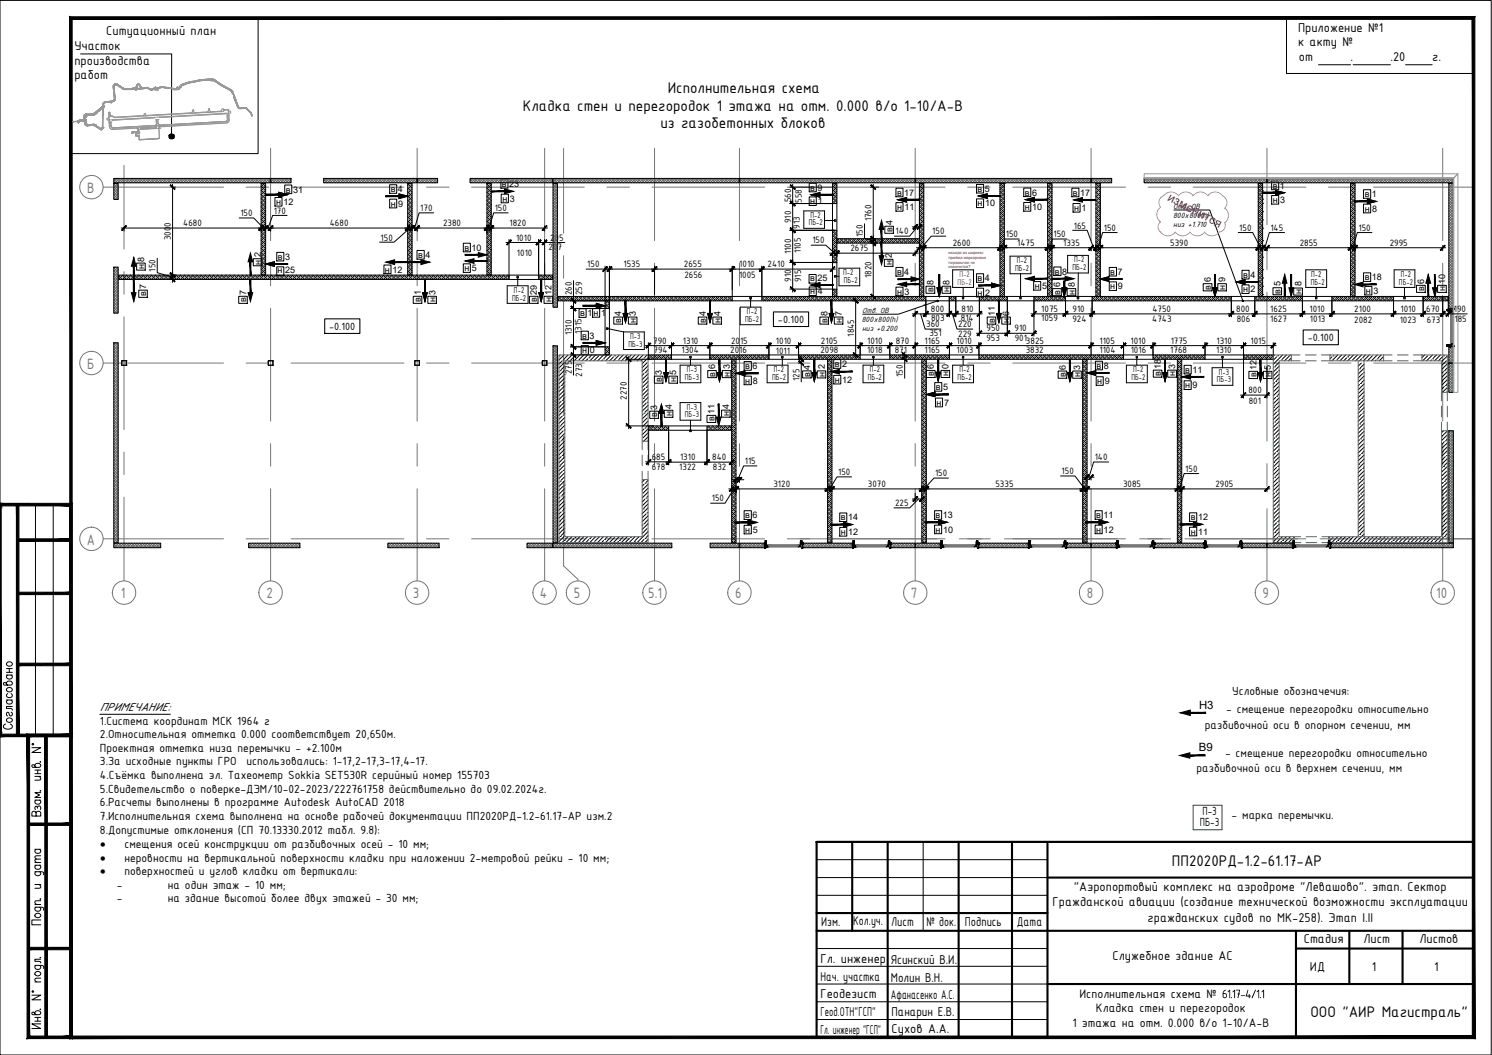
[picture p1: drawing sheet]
<svg xmlns="http://www.w3.org/2000/svg" width="420mm" height="297mm" viewBox="0 0 420 297" stroke-linecap="round" stroke-linejoin="round" font-family="sans-serif">
<defs><g id="words">
<g font-size="4.7">
<text x="188" y="26.1">Исполнительная схема</text>
<text x="147.3" y="31.1">Кладка стен и перегородок 1 этажа на отм. 0.000 в/о 1-10/А-В</text>
<text x="186" y="36.1">из газобетонных блоков</text>
<text x="330" y="244">ПП2020РД-1.2-61.17-АР</text>
</g>
<text font-size="4.6" x="369" y="286.2">ООО &quot;АИР Магистраль&quot;</text>
<g font-size="4" fill="#767676">
<text x="24.6" y="54.3">В</text>
<text x="24.6" y="103.8">Б</text>
<text x="24.4" y="153.4">А</text>
<text x="34" y="168.3">1</text>
<text x="75" y="168.3">2</text>
<text x="116.3" y="168.3">3</text>
<text x="152" y="168.3">4</text>
<text x="161.6" y="168.3">5</text>
<text x="182.5" y="168.3">5.1</text>
<text x="207.1" y="168.3">6</text>
<text x="256.5" y="168.3">7</text>
<text x="306.1" y="168.3">8</text>
<text x="355.6" y="168.3">9</text>
<text x="404.5" y="168.3">10</text>
</g>
<g font-size="3.9">
<text x="29.9" y="9.9">Ситуационный план</text>
<text x="365.5" y="8.9">Приложение №1</text>
<text x="21" y="14">Участок</text>
<text x="365.5" y="13.1">к акту №</text>
<text x="365.8" y="17.2">от</text>
<text x="380.3" y="17.2">.</text>
<text x="391.5" y="17.2">.20</text>
<text x="403.3" y="17.2">г.</text>
<text x="21" y="18.2">производства</text>
<text x="21" y="22.4">работ</text>
<text x="302.4" y="250.8">&quot;Аэропортовый комплекс на аэродроме &quot;Левашово&quot;. этап. Сектор</text>
<text x="296.4" y="255.2">Гражданской авиации (создание технической возможности эксплуатации</text>
<text x="231.2" y="260.8">Изм.</text>
<text x="240.3" y="260.4">Кол.уч.</text>
<text x="251" y="260.8">Лист</text>
<text x="260.9" y="260.8">№ док.</text>
<text x="271.7" y="260.8">Подпись</text>
<text x="286.3" y="260.6">Дата</text>
<text x="323.2" y="259.6">гражданских судов по МК-258). Этап I.II</text>
<text x="367.2" y="265.5">Стадия</text>
<text x="384" y="265.5">Лист</text>
<text x="399.7" y="265.5">Листов</text>
<text x="231.1" y="271.2">Гл. инженер</text>
<text x="250.9" y="271.5">Ясинский В.И.</text>
<text x="313.3" y="270.4">Служебное здание АС</text>
<text x="368.9" y="273.4">ИД</text>
<text x="386.3" y="273.4">1</text>
<text x="403.9" y="273.4">1</text>
<text x="231.1" y="276.1">Нач. участка</text>
<text x="231.1" y="280.9">Геодезист</text>
<text x="250.9" y="276.5">Молин В.Н.</text>
<text x="250.9" y="281.2">Афанасенко А.С.</text>
<text x="231.1" y="286.1">Геод.ОТН&quot;ГСП&quot;</text>
<text x="251.1" y="285.9">Панарин Е.В.</text>
<text x="231.1" y="291.1">Гл. инженер &quot;ГСП&quot;</text>
<text x="251.1" y="290.9">Сухов А.А.</text>
</g>
<g font-size="3.7">
<text x="304" y="281">Исполнительная схема №</text>
<text x="344" y="281">61.7-4/1.</text>
<text x="308.6" y="285.1">Кладка стен и перегородок</text>
<text x="302" y="289">1 этажа на отм. 0.000 в/о 1-10/А-В</text>
</g>
<g font-size="3.6">
<text x="347" y="195.7">Условные обозначечия:</text>
<text x="28.1" y="200.2">ПРИМЕЧАНИЕ:</text>
<text x="345.3" y="200.7">- смещение перегородки относительно</text>
<text x="28.2" y="204">1.Система координат МСК 1964 г</text>
<text x="28.2" y="207.8">2.Относительная отметка 0.000 соответствует 20,650м.</text>
<text x="339.3" y="205.3">разбивочной оси в опорном сечении, мм</text>
<text x="28.2" y="211.7">Проектная отметка низа перемычки - +2.100м</text>
<text x="28.2" y="215.5">3.За исходные пункты ГРО</text>
<text x="69.4" y="215.5">использовались: 1-17,2-17,3-17,4-17.</text>
<text x="345" y="213.3">- смещение перегородки относительно</text>
<text x="28.2" y="219.4">4.Съёмка выполнена эл. Тахеометр Sokkia SET530R серийный номер 155703</text>
<text x="336.9" y="217.4">разбивочной оси в верхнем сечении, мм</text>
<text x="28.2" y="223.2">5.Свидетельство о поверке-ДЭМ/10-02-2023/222761758 действительно до 09.02.2024г.</text>
<text x="28.2" y="227">6.Расчеты выполнены в программе Autodesk AutoCAD 2018</text>
<text x="28.2" y="230.9">7.Исполнительная схема выполнена на основе рабочей документации ПП2020РД-1.2-61.17-АР изм.2</text>
<text x="337.9" y="232.5">ПБ-3</text>
<text x="338.6" y="229.5">П-3</text>
<text x="346.8" y="230.6">- марка перемычки.</text>
<text x="28.2" y="234.9">8.Допустимые отклонения (СП 70.13330.2012 табл. 9.8):</text>
<text x="35.1" y="238.7">смещения осей конструкции от разбивочных осей - 10 мм;</text>
<text x="35.1" y="242.6">неровности на вертикальной поверхности кладки при наложении 2-метровой рейки - 10 мм;</text>
<text x="32.9" y="250.3">-</text>
<text x="35.1" y="246.4">поверхностей и углов кладки от вертикали:</text>
<text x="47.3" y="250.3">на один этаж - 10 мм;</text>
<text x="32.9" y="254.1">-</text>
<text x="47.3" y="254.1">на здание высотой более двух этажей - 30 мм;</text>
</g>
<text font-size="3.5" fill="#f00" x="328.5" y="56.2" transform="rotate(28 328.5 56.2)">изменится</text>
<g font-size="3.4">
<text x="28.2" y="238.7">·</text>
<text x="28.2" y="242.6">·</text>
<text x="28.2" y="246.4">·</text>
</g>
<g font-size="3.2">
<text x="92.7" y="92.9">-0.100</text>
<text x="219.1" y="90.9">-0.100</text>
<text x="368.3" y="96">-0.100</text>
<text x="337.7" y="199.6">Н3</text>
<text x="337.6" y="211.5">В9</text>
</g>
<g font-size="2.8">
<text x="118.4" y="59.4">170</text>
<text x="139.3" y="59.4">150</text>
<text x="222.8" y="56.9" transform="rotate(-90 222.8 56.9)">560</text>
<text x="225.8" y="57.1" transform="rotate(-90 225.8 57.1)">558</text>
<text x="51.6" y="63.7">4680</text>
<text x="67.7" y="60.9">150</text>
<text x="77.1" y="60.2">170</text>
<text x="92.9" y="63.7">4680</text>
<text x="124.8" y="63.7">2380</text>
<text x="143.5" y="63.7">1820</text>
<text x="222.8" y="62.8" transform="rotate(-90 222.8 62.8)">910</text>
<text x="225.3" y="64.4" transform="rotate(-90 225.3 64.4)">913</text>
<text x="245.4" y="62.3" transform="rotate(-90 245.4 62.3)">1760</text>
<text x="252.2" y="66">140</text>
<text x="262.6" y="66">150</text>
<text x="302.4" y="64.4">165</text>
<text x="310.9" y="65">150</text>
<text x="349" y="65">150</text>
<text x="357.8" y="65">145</text>
<text x="382.6" y="65">150</text>
<text x="48.1" y="67.6" transform="rotate(-90 48.1 67.6)">3000</text>
<text x="107.2" y="67.7">150</text>
<text x="145.3" y="67.8">1010</text>
<text x="154.5" y="70.5">207</text>
<text x="154.9" y="67.8">205</text>
<text x="222.8" y="71.5" transform="rotate(-90 222.8 71.5)">1100</text>
<text x="225.6" y="71.2" transform="rotate(-90 225.6 71.2)">1105</text>
<text x="228.8" y="68.5">150</text>
<text x="239.5" y="70.8">2675</text>
<text x="243" y="66.8" transform="rotate(-90 243 66.8)">150</text>
<text x="268.3" y="69.3">2600</text>
<text x="283.3" y="66.8">150</text>
<text x="286.5" y="69.3">1475</text>
<text x="296.7" y="66.8">150</text>
<text x="299.4" y="69.3">1335</text>
<text x="329.6" y="69.3">5390</text>
<text x="366" y="69.3">2855</text>
<text x="391.4" y="69.3">2995</text>
<text x="43.8" y="76.5" transform="rotate(-90 43.8 76.5)">150</text>
<text x="145.6" y="72.2">1010</text>
<text x="165.4" y="75.3">150</text>
<text x="175.6" y="75.3">1535</text>
<text x="192.6" y="75.3">2655</text>
<text x="208.2" y="75.3">1010</text>
<text x="216.2" y="75.3">2410</text>
<text x="161" y="83.2" transform="rotate(-90 161 83.2)">260</text>
<text x="163.9" y="83.1" transform="rotate(-90 163.9 83.1)">259</text>
<text x="192.7" y="78.2">2656</text>
<text x="208.1" y="78.1">1005</text>
<text x="222.8" y="79.4" transform="rotate(-90 222.8 79.4)">910</text>
<text x="225.6" y="79.4" transform="rotate(-90 225.6 79.4)">915</text>
<text x="245.4" y="78.3" transform="rotate(-90 245.4 78.3)">1820</text>
<text x="262.1" y="87.9">800</text>
<text x="270.8" y="87.9">810</text>
<text x="293.2" y="87.9">1075</text>
<text x="302" y="87.9">910</text>
<text x="324.5" y="87.9">4750</text>
<text x="348.1" y="87.9">800</text>
<text x="357.7" y="87.9">1625</text>
<text x="368.8" y="87.9">1010</text>
<text x="381.4" y="87.9">2100</text>
<text x="394.4" y="87.9">1010</text>
<text x="401.6" y="87.9">670</text>
<text x="409.4" y="87.9">190</text>
<text x="161" y="94.4" transform="rotate(-90 161 94.4)">1310</text>
<text x="163.8" y="94.1" transform="rotate(-90 163.8 94.1)">1315</text>
<text x="240.5" y="94.8" transform="rotate(-90 240.5 94.8)">1845</text>
<text x="260.8" y="92.1">360</text>
<text x="261.7" y="94.7">351</text>
<text x="262.2" y="90.5">803</text>
<text x="269.8" y="92.1">220</text>
<text x="269.8" y="94.8">229</text>
<text x="270.6" y="90.3">814</text>
<text x="277.8" y="93.3">950</text>
<text x="285.7" y="93.3">910</text>
<text x="285.8" y="95.9">901</text>
<text x="293.2" y="90.5">1059</text>
<text x="302" y="90.6">924</text>
<text x="324.5" y="90.8">4743</text>
<text x="348.3" y="90.7">806</text>
<text x="357.7" y="90.7">1627</text>
<text x="368.9" y="90.8">1013</text>
<text x="381.4" y="90.9">2082</text>
<text x="394.2" y="91">1023</text>
<text x="401.8" y="91">673</text>
<text x="409.6" y="90.7">185</text>
<text x="183.9" y="96.8">790</text>
<text x="184.1" y="99.5">794</text>
<text x="191.9" y="99.5">1304</text>
<text x="192.3" y="96.8">1310</text>
<text x="205.7" y="99.3">2016</text>
<text x="205.9" y="96.8">2015</text>
<text x="218.5" y="99.6">1011</text>
<text x="218.5" y="96.8">1010</text>
<text x="231" y="99.4">2098</text>
<text x="231.2" y="96.8">2105</text>
<text x="244.2" y="99.5">1018</text>
<text x="244.2" y="96.8">1010</text>
<text x="252" y="99.4">871</text>
<text x="252.3" y="96.8">870</text>
<text x="260.4" y="99.4">1165</text>
<text x="260.4" y="96.8">1165</text>
<text x="269.4" y="99.5">1003</text>
<text x="269.4" y="96.8">1010</text>
<text x="277.8" y="96">953</text>
<text x="288.8" y="99.4">3832</text>
<text x="288.9" y="96.8">3825</text>
<text x="309.6" y="96.8">1105</text>
<text x="309.6" y="99.5">1104</text>
<text x="318.3" y="96.8">1010</text>
<text x="318.4" y="99.4">1016</text>
<text x="329.6" y="99.4">1768</text>
<text x="329.7" y="96.8">1775</text>
<text x="342.5" y="99.4">1310</text>
<text x="342.6" y="96.8">1310</text>
<text x="352.2" y="96.8">1015</text>
<text x="161" y="105.3" transform="rotate(-90 161 105.3)">275</text>
<text x="164" y="106.1" transform="rotate(-90 164 106.1)">273</text>
<text x="225.1" y="107.2" transform="rotate(-90 225.1 107.2)">125</text>
<text x="254.3" y="106.2" transform="rotate(-90 254.3 106.2)">150</text>
<text x="176.5" y="112.6" transform="rotate(-90 176.5 112.6)">2270</text>
<text x="351.6" y="110.8">800</text>
<text x="351.7" y="113.6">801</text>
<text x="183.6" y="129.5">685</text>
<text x="191.5" y="129.6">1310</text>
<text x="200.6" y="129.6">840</text>
<text x="209.8" y="130.7">115</text>
<text x="308.3" y="129.6">140</text>
<text x="183.6" y="132.4">678</text>
<text x="191.3" y="132.4">1322</text>
<text x="200.7" y="132.4">832</text>
<text x="217.8" y="137.1">3120</text>
<text x="236.1" y="133.8">150</text>
<text x="244.4" y="137.1">3070</text>
<text x="263.3" y="134.1">150</text>
<text x="280.3" y="137.1">5335</text>
<text x="299" y="133.5">150</text>
<text x="316.3" y="137.1">3085</text>
<text x="333.8" y="132.9">150</text>
<text x="342.3" y="137.1">2905</text>
<text x="200.4" y="141.2">150</text>
<text x="252.1" y="142.5">225</text>
</g>
<g font-size="2.6">
<text x="227.8" y="63.5">ПБ-2</text>
<text x="228.3" y="61.4">П-2</text>
<text x="237.4" y="77.5">П-2</text>
<text x="285.8" y="76.2">ПБ-2</text>
<text x="286.3" y="74.1">П-2</text>
<text x="302" y="76">ПБ-2</text>
<text x="302.5" y="73.9">П-2</text>
<text x="144.7" y="82.5">П-2</text>
<text x="237.6" y="79.7">ПБ-2</text>
<text x="369.1" y="80.1">ПБ-2</text>
<text x="369.2" y="78">П-2</text>
<text x="394" y="80.1">ПБ-2</text>
<text x="394.5" y="78">П-2</text>
<text x="144.2" y="84.6">ПБ-2</text>
<text x="210.4" y="88.5">П-2</text>
<text x="177.5" y="95.4">П-3</text>
<text x="209.8" y="90.6">ПБ-2</text>
<text x="177" y="97.6">ПБ-3</text>
<text x="192.9" y="106.9">ПБ-3</text>
<text x="193.4" y="104.8">П-3</text>
<text x="217.4" y="106.9">ПБ-2</text>
<text x="217.9" y="104.8">П-2</text>
<text x="244.4" y="106.9">ПБ-2</text>
<text x="244.9" y="104.8">П-2</text>
<text x="269.7" y="106.9">ПБ-2</text>
<text x="270.2" y="104.8">П-2</text>
<text x="318.6" y="106.9">ПБ-2</text>
<text x="319.1" y="104.8">П-2</text>
<text x="342.7" y="107.6">ПБ-3</text>
<text x="343.2" y="105.5">П-3</text>
<text x="192.9" y="117.5">ПБ-3</text>
<text x="193.4" y="115.4">П-3</text>
</g>
<g font-size="2.6" fill="#f00">
<text x="269.7" y="80.1">ПБ-2</text>
<text x="270.2" y="78">П-2</text>
</g>
<g font-size="2.5">
<text x="141.4" y="52.7">в 23</text>
<text x="228.2" y="53.7">в 9</text>
<text x="358.4" y="53.1">в 1</text>
<text x="77.7" y="57.7">н 12</text>
<text x="80.5" y="54.2">в 31</text>
<text x="110" y="54.1">в 4</text>
<text x="110" y="58.2">н 9</text>
<text x="141.5" y="56.8">н 3</text>
<text x="228.2" y="57.6">н 1</text>
<text x="252.6" y="55.1">в 17</text>
<text x="252.6" y="59.2">н 11</text>
<text x="275.3" y="54">в 5</text>
<text x="275.3" y="58.1">н 10</text>
<text x="288.6" y="59.1">н 10</text>
<text x="288.6" y="55.1">в 6</text>
<text x="302.1" y="55.1">в 17</text>
<text x="302.5" y="59.4">н 1</text>
<text x="358.4" y="57.2">н 3</text>
<text x="384.3" y="59.6">н 8</text>
<text x="384.3" y="55.5">в 1</text>
<text x="251.3" y="65.4" transform="rotate(-90 251.3 65.4)">в 4</text>
<text x="130.8" y="70.6">в 10</text>
<text x="40.6" y="75.8" transform="rotate(-90 40.6 75.8)">н 8</text>
<text x="73.4" y="74.5" transform="rotate(-90 73.4 74.5)">н 2</text>
<text x="78.2" y="76.8">н 25</text>
<text x="78.2" y="73.2">в 3</text>
<text x="108.4" y="76.7">н 12</text>
<text x="117.8" y="72.6">в 4</text>
<text x="130.8" y="76.4">н 5</text>
<text x="251.2" y="74.7" transform="rotate(-90 251.2 74.7)">н 2</text>
<text x="252.6" y="77.4">в 4</text>
<text x="297.1" y="77.3">в 8</text>
<text x="312.7" y="77.4">в 7</text>
<text x="41.2" y="83.4" transform="rotate(-90 41.2 83.4)">в 7</text>
<text x="228.2" y="82.9">н 4</text>
<text x="228.2" y="79.1">в 25</text>
<text x="252.6" y="83">н 3</text>
<text x="262.9" y="82.3" transform="rotate(-90 262.9 82.3)">в 8</text>
<text x="267.4" y="82.3" transform="rotate(-90 267.4 82.3)">н 8</text>
<text x="275.3" y="83.3">н 2</text>
<text x="275.3" y="79.2">в 4</text>
<text x="291.4" y="81.4">н 5</text>
<text x="298.5" y="83" transform="rotate(-90 298.5 83)">в 6</text>
<text x="302.6" y="83" transform="rotate(-90 302.6 83)">н 8</text>
<text x="312.7" y="81.5">н 9</text>
<text x="341" y="81.6" transform="rotate(-90 341 81.6)">в 6</text>
<text x="345.1" y="81.6" transform="rotate(-90 345.1 81.6)">н 9</text>
<text x="350.1" y="78.2">в 4</text>
<text x="350.1" y="82.3">н 2</text>
<text x="360.6" y="82.7" transform="rotate(-90 360.6 82.7)">в 5</text>
<text x="366.5" y="82.7" transform="rotate(-90 366.5 82.7)">н 8</text>
<text x="384.3" y="78.9">в 18</text>
<text x="384.6" y="82.7">н 3</text>
<text x="401.1" y="82" transform="rotate(-90 401.1 82)">в 6</text>
<text x="407" y="82" transform="rotate(-90 407 82)">н 10</text>
<text x="69.3" y="85.1" transform="rotate(-90 69.3 85.1)">в 7</text>
<text x="118.5" y="85.1" transform="rotate(-90 118.5 85.1)">в 1</text>
<text x="122.6" y="85.1" transform="rotate(-90 122.6 85.1)">н 3</text>
<text x="151.2" y="85.1" transform="rotate(-90 151.2 85.1)">в 29</text>
<text x="155.3" y="85.1" transform="rotate(-90 155.3 85.1)">н 12</text>
<text x="163.4" y="89.1">в 1</text>
<text x="167.2" y="89">н 1</text>
<text x="164" y="95.4">в 3</text>
<text x="175" y="91" transform="rotate(-90 175 91)">в 4</text>
<text x="179.1" y="91" transform="rotate(-90 179.1 91)">н 3</text>
<text x="198.8" y="91" transform="rotate(-90 198.8 91)">в 4</text>
<text x="202.9" y="91" transform="rotate(-90 202.9 91)">н 4</text>
<text x="233" y="91" transform="rotate(-90 233 91)">в 8</text>
<text x="237.1" y="91" transform="rotate(-90 237.1 91)">н 7</text>
<text x="280.1" y="91" transform="rotate(-90 280.1 91)">в 11</text>
<text x="284.2" y="91" transform="rotate(-90 284.2 91)">н 6</text>
<text x="164" y="99.4">н 0</text>
<text x="186.4" y="107.6" transform="rotate(-90 186.4 107.6)">в 3</text>
<text x="190.5" y="107.6" transform="rotate(-90 190.5 107.6)">н 5</text>
<text x="201.4" y="106" transform="rotate(-90 201.4 106)">в 6</text>
<text x="205.5" y="106" transform="rotate(-90 205.5 106)">н 3</text>
<text x="209.9" y="104">в 6</text>
<text x="228.1" y="106.1" transform="rotate(-90 228.1 106.1)">в 4</text>
<text x="232.2" y="106.1" transform="rotate(-90 232.2 106.1)">н 2</text>
<text x="235.1" y="107.8">н 12</text>
<text x="235.1" y="103.4">в 2</text>
<text x="263" y="106" transform="rotate(-90 263 106)">в 6</text>
<text x="267.1" y="106" transform="rotate(-90 267.1 106)">н 0</text>
<text x="300.1" y="106.2" transform="rotate(-90 300.1 106.2)">в 6</text>
<text x="304.2" y="106.2" transform="rotate(-90 304.2 106.2)">н 3</text>
<text x="308.8" y="103.8">в 8</text>
<text x="326.9" y="105.9" transform="rotate(-90 326.9 105.9)">в 18</text>
<text x="331" y="105.9" transform="rotate(-90 331 105.9)">н 3</text>
<text x="333.8" y="105">в 11</text>
<text x="353.8" y="106.2" transform="rotate(-90 353.8 106.2)">в 12</text>
<text x="357.9" y="106.2" transform="rotate(-90 357.9 106.2)">н 5</text>
<text x="209.9" y="108">н 8</text>
<text x="263.5" y="109.8">в 5</text>
<text x="309" y="108.2">н 9</text>
<text x="333.8" y="109.3">н 9</text>
<text x="185.1" y="117.5" transform="rotate(-90 185.1 117.5)">в 3</text>
<text x="189.2" y="117.2" transform="rotate(-90 189.2 117.2)">н 4</text>
<text x="201.2" y="118.6" transform="rotate(-90 201.2 118.6)">в 11</text>
<text x="205.3" y="117.2" transform="rotate(-90 205.3 117.2)">н 4</text>
<text x="263.7" y="114.2">н 7</text>
<text x="209.9" y="145.9">в 6</text>
<text x="236.8" y="146.5">в 14</text>
<text x="263.5" y="145.9">в 13</text>
<text x="263.5" y="150">н 10</text>
<text x="308.7" y="145.9">в 11</text>
<text x="308.7" y="150">н 12</text>
<text x="335.3" y="146.5">в 12</text>
<text x="209.9" y="150">н 5</text>
<text x="236.8" y="150.6">н 12</text>
<text x="335.3" y="150.6">н 11</text>
</g>
<g font-size="2.3">
<text x="330.3" y="58.8">Отв. ОВ</text>
<text x="330.4" y="61.4">800х800(h)</text>
<text x="330.4" y="63.9">низ +1.710</text>
<text x="242.7" y="88.2">Отв. ОВ</text>
<text x="242.7" y="90.8">800х800(h)</text>
<text x="242.8" y="93.3">низ +0.200</text>
</g>
<g font-size="1.2" fill="#f00">
<text x="267.1" y="71.4">исходя из ширины</text>
<text x="267.1" y="72.8">проёма маркировка</text>
<text x="267.1" y="74.2">перемычки не</text>
<text x="267.1" y="75.6">изменится?</text>
</g>
</g></defs>
<g fill="none" stroke="#767676" stroke-width=".28">
<path d="M29 52.7h33.9M34.9 46.6v23.5M69.3 52.7h6.3M76.2 41.8v26M82 52.7h31.7M117.5 41.8v26M120.1 52.7h6.3M132.8 52.7h31.7M153.4 41.8v26M158.7 41.8v23.8M170.9 52.7h6.3M183.6 52.7h31.7"/>
<path d="M184.3 41.8v26M208.2 41.8v26M221.7 52.7h6.3M234.4 52.7h31.7M257.7 41.8v26M272.5 52.7h6.3M285.2 52.7h31.7M307.3 41.8v26M323.3 52.7h6.3M336 52.7h31.7M356.8 41.8v21.4M374.1 52.7h6.3"/>
<path d="M386.8 52.7h28.1M406.3 41.8v26M34.9 76.5v6.3M76.2 74.1v6.4M117.5 74.1v6.4M153.4 74.1v6.4M158.7 72v6.3M184.3 74.1v6.4M208.2 74.1v6.4M257.7 74.1v6.4M307.3 74.1v6.4M356.8 69.6v6.3"/>
<path d="M406.3 74.1v6.4M34.9 89.2v31.7M76.2 86.8v31.8M117.5 86.8v31.8M153.4 86.8v31.8M158.7 84.7v31.7M184.3 86.8v31.8M208.2 86.8v31.8M257.7 86.8v31.8M307.3 86.8v31.8M356.8 82.3v21.4M406.3 86.8v31.8"/>
<path d="M29 102.2h33.9M69.3 102.2h6.3M82 102.2h31.7M120.1 102.2h6.3M132.8 102.2h31.7M170.9 102.2h6.3M183.6 102.2h31.7M221.7 102.2h6.3M234.4 102.2h31.7M272.5 102.2h6.3M285.2 102.2h31.7M323.3 102.2h6.3"/>
<path d="M336 102.2h31.7M356.8 103.8v20.4M374.1 102.2h6.3M386.8 102.2h28.1M34.9 127.3v6.3M34.9 140v23.6M76.2 124.9v6.4M76.2 137.6v26M117.5 124.9v6.4M117.5 137.6v26M153.4 124.9v6.4M153.4 137.6v26"/>
<path d="M158.7 135.5v23.8l4.1 3.8v.5M158.7 122.8v6.3M184.3 124.9v6.4M184.3 137.6v26M208.2 124.9v6.4M208.2 137.6v26M257.7 124.9v6.4M257.7 137.6v26M307.3 124.9v6.4M307.3 137.6v26M356.8 130.5v6.4M406.3 124.9v6.4"/>
<path d="M406.3 137.6v26M29 151.7h33.9M69.3 151.7h6.3M82 151.7h31.7M120.1 151.7h6.3M132.8 151.7h31.7M170.9 151.7h6.3M183.6 151.7h31.7M221.7 151.7h44.4M270.2 151.7h8.6M282.9 151.7h34M321 151.7h8.6"/>
<path d="M333.7 151.7h34M356.8 143.2v20.4M371.8 151.7h8.6M384.5 151.7h30.4"/>
<circle cx="25.8" cy="52.7" r="3.3"/>
<circle cx="25.8" cy="102.2" r="3.3"/>
<circle cx="25.8" cy="151.7" r="3.3"/>
<circle cx="34.9" cy="166.9" r="3.3"/>
<circle cx="76.2" cy="166.9" r="3.3"/>
<circle cx="117.5" cy="166.9" r="3.3"/>
<circle cx="153.4" cy="166.9" r="3.3"/>
<circle cx="162.8" cy="166.9" r="3.3"/>
<circle cx="184.3" cy="166.9" r="3.3"/>
<circle cx="208.2" cy="166.9" r="3.3"/>
<circle cx="257.8" cy="166.9" r="3.3"/>
<circle cx="307.3" cy="166.9" r="3.3"/>
<circle cx="356.8" cy="166.9" r="3.3"/>
<circle cx="406.3" cy="166.9" r="3.3"/>
</g>
<g fill="none" stroke="#000" stroke-width=".28">
<path d="M141.1 54.7h2.1v2.4h-2.1zM227.9 55.4h2v2.5h-2zM228.4 54.8h6.2M252.3 57.1h2v2.4h-2zM252.9 56.2h6.1M275 56h2v2.4h-2zM275.5 55.2h6.2M288.3 57h2v2.5h-2zM288.8 56.2h6.2M302.2 57.3h2v2.4h-2zM355.5 54.3h6.2M358.1 55.1h2v2.4h-2z"/>
<path d="M381.4 56.7h6.2M384 57.5h2v2.4h-2zM37.7 72.5v6.2M38.5 74.1h2.4v2h-2.4zM70.5 71.3v6.2M71.3 72.8h2.4v2h-2.4zM119.7 78.7v6.2M130.5 74.3h2v2.4h-2zM131 73.5h6.2M152.4 78.7v6.2M248.2 68.3v6.2M249 73h2.5v2h-2.5z"/>
<path d="M252.9 78.6h6.1M264.5 77.3v6.2M288.8 78.5h6.2M291.1 79.3h2v2.4h-2zM299.7 79.1v4.4M309.8 78.6h6.2M312.4 79.4h2v2.4h-2zM342.1 77.3v6.2M342.9 79.9h2.5v2h-2.5zM348.1 79.4h6.2M361.8 77.3v6.2M402.2 77.3v6.2"/>
<path d="M120.5 83.4h2.4v2h-2.4zM153.2 83.4h2.4v2h-2.4zM163.7 97.3h2v2.5h-2zM164.2 86.1h6.2M164.2 96.5h6.2M166.9 86.9h2v2.4h-2zM176.1 84.5v6.2M177 89.3h2.4v2h-2.4zM199.9 84.5v6.2M200.7 89.3h2.5v2h-2.5zM227.9 80.8h2v2.4h-2zM228.4 80.2h6.2"/>
<path d="M234.1 84.5v6.2M234.9 89.3h2.5v2h-2.5zM252.3 80.8h2v2.5h-2zM260.8 80.6h2.4v2h-2.4zM265.3 80.6h2.4v2h-2.4zM275 81.1h2v2.5h-2zM275.5 80.4h6.2M281.3 84.5v6.2M282.1 89.3h2.4v2h-2.4zM300.5 81.3h2.4v2h-2.4zM349.8 80.2h1.9v2.4h-1.9zM364.3 81.1h2.5v2h-2.5z"/>
<path d="M381.4 80.1h6.2M384.3 80.6h2v2.4h-2zM404.8 80.3h2.5v2h-2.5zM186.3 113.9v6.2M187.1 115.5h2.4v2h-2.4zM187.5 101.2v6.1M188.3 105.9h2.5v2h-2.5zM202.6 101.2v6.1M203.2 115.5h2.4v2h-2.4zM203.4 104.3h2.4v2h-2.4zM207.3 105.1h6.2M209.5 105.9h2.1v2.4h-2.1z"/>
<path d="M229.3 101.2v6.1M230.1 104.4h2.4v2h-2.4zM234.8 105.7h2v2.4h-2zM260.9 111.1h6.1M263.4 112.1h2v2.4h-2zM264.2 101.2v6.1M265 104.3h2.4v2h-2.4zM301.3 101.2v6.1M302.1 104.5h2.4v2h-2.4zM306.1 105h6.2M308.7 106.1h2v2.4h-2zM328.1 101.2v6.1"/>
<path d="M328.8 104.2h2.5v2h-2.5zM332.8 106.1h6.2M333.5 107.2h1.9v2.5h-1.9zM355 101.2v6.1M355.8 104.5h2.4v2.1h-2.4zM207 147.1h6.1M209.5 147.9h2.1v2.4h-2.1zM233.8 147.7h6.2M236.5 148.5h2v2.4h-2zM260.6 147.1h6.1M263.2 147.9h2v2.4h-2zM305.8 147.1h6.2"/>
<path d="M308.4 147.9h2v2.4h-2zM332.4 147.6h6.2M335 148.4h2v2.5h-2z"/>
</g>
<g fill="#000" stroke="#000" stroke-width=".28">
<path d="M228.4 54.8l2.5-.6v1.3zM252.9 56.2l2.4-.6v1.3zM275.5 55.2l2.5-.6v1.3zM288.8 56.2l2.5-.6v1.3zM359.2 53.6l2.5 .7-2.5 .6zM385.1 56l2.5 .7-2.5 .6zM37.7 72.5l.6 2.5h-1.3zM70.5 71.3l.7 2.4h-1.4zM131 73.5l2.5-.7v1.4zM247.6 72h1.3l-.7 2.5zM256.5 77.9l2.5 .7-2.5 .7zM288.8 78.5l2.5-.7v1.3z"/>
<path d="M309.8 78.6l2.5-.7v1.3zM348.1 79.4l2.5-.7v1.4zM361.8 77.3l.6 2.4h-1.3zM402.2 77.3l.7 2.4h-1.4zM119 82.4h1.3l-.6 2.5zM151.7 82.4h1.3l-.6 2.5zM167.9 85.4l2.5 .7-2.5 .7zM167.9 95.9l2.5 .6-2.5 .7zM175.5 88.3h1.3l-.7 2.4zM199.3 88.3h1.3l-.7 2.4zM228.4 80.2l2.5-.6v1.3zM233.5 88.3h1.3l-.7 2.4z"/>
<path d="M263.9 81h1.3l-.7 2.5zM280.6 88.3h1.3l-.6 2.4zM279.2 79.7l2.5 .7-2.5 .6zM299 81h1.4l-.7 2.5zM341.5 81h1.3l-.7 2.5zM381.4 80.1l2.4-.7v1.4zM186.3 113.9l.6 2.5h-1.3zM186.9 104.9h1.3l-.7 2.4zM201.9 104.9h1.3l-.6 2.4zM207.3 105.1l2.5-.7v1.4zM228.6 104.9h1.4l-.7 2.4zM260.9 111.1l2.4-.7v1.3z"/>
<path d="M263.5 104.8h1.3l-.6 2.5zM300.6 104.9h1.3l-.6 2.4zM306.1 105l2.5-.6v1.3zM327.4 104.9h1.3l-.6 2.4zM332.8 106.1l2.5-.7v1.4zM354.3 104.9h1.3l-.6 2.4zM210.7 146.4l2.4 .7-2.4 .7zM237.6 147.1l2.4 .6-2.4 .7zM264.3 146.4l2.4 .7-2.4 .6zM309.5 146.4l2.5 .7-2.5 .6zM336.1 147l2.5 .6-2.5 .7z"/>
<path d="M230.9 54.7v.3l3.7-.3zM230.9 55l3.7-.3v.3z"/>
<path d="M255.3 56.1v.3l3.7-.3zM255.3 56.4l3.7-.3v.3z"/>
<path d="M278 55.1v.2l3.7-.2zM278 55.3l3.7-.2v.2z"/>
<path d="M291.3 56.1v.2l3.7-.2zM291.3 56.3l3.7-.2v.2z"/>
<path d="M355.5 54.4h3.7v-.3zM355.5 54.1h3.7l-3.7 .3z"/>
<path d="M381.4 56.8h3.7v-.2zM381.4 56.6h3.7l-3.7 .2z"/>
<path d="M37.5 75l.3 3.7v-3.7zM37.5 75l.3 3.7h-.3z"/>
<path d="M70.4 73.7l.3 3.8v-3.8zM70.4 73.7l.3 3.8h-.3z"/>
<path d="M133.5 73.3v.3l3.7-.3zM133.5 73.6l3.7-.3v.3z"/>
<path d="M248.1 68.3v3.7h.3zM248.1 68.3h.3v3.7z"/>
<path d="M252.9 78.7h3.6v-.2zM252.9 78.5h3.6l-3.6 .2z"/>
<path d="M291.3 78.3v.3l3.7-.3zM291.3 78.6l3.7-.3v.3z"/>
<path d="M312.3 78.4v.3l3.7-.3zM312.3 78.7l3.7-.3v.3z"/>
<path d="M350.6 79.3v.2l3.7-.2zM350.6 79.5l3.7-.2v.2z"/>
<path d="M361.7 79.7l.2 3.8v-3.8zM361.7 79.7l.2 3.8h-.2z"/>
<path d="M383.8 80v.2l3.8-.2zM383.8 80.2l3.8-.2v.2z"/>
<path d="M402.1 79.7l.2 3.8v-3.8zM402.1 79.7l.2 3.8h-.2z"/>
<path d="M119.5 78.7v3.7h.3zM119.5 78.7h.3v3.7z"/>
<path d="M152.3 78.7v3.7h.2zM152.3 78.7h.2v3.7z"/>
<path d="M164.2 96.6h3.7v-.2zM164.2 96.4h3.7l-3.7 .2z"/>
<path d="M164.2 86.2h3.7v-.2zM164.2 86h3.7l-3.7 .2z"/>
<path d="M176 84.5v3.8h.3zM176 84.5h.3v3.8z"/>
<path d="M199.8 84.5v3.8h.3zM199.8 84.5h.3v3.8z"/>
<path d="M230.9 80.1v.3l3.7-.3zM230.9 80.4l3.7-.3v.3z"/>
<path d="M234 84.5v3.8h.3zM234 84.5h.3v3.8z"/>
<path d="M264.4 77.3v3.7h.2zM264.4 77.3h.2v3.7z"/>
<path d="M264.4 77.3v3.7h.2zM264.4 77.3h.2v3.7z"/>
<path d="M275.5 80.5h3.7v-.3zM275.5 80.2h3.7l-3.7 .3z"/>
<path d="M281.2 84.5v3.8h.2zM281.2 84.5h.2v3.8z"/>
<path d="M299.6 79.1v1.9h.2zM299.6 79.1h.2v1.9z"/>
<path d="M342 77.3v3.7h.3zM342 77.3h.3v3.7z"/>
<path d="M186.1 116.4l.3 3.7v-3.7zM186.1 116.4l.3 3.7h-.3z"/>
<path d="M187.4 101.2v3.7h.3zM187.4 101.2h.3v3.7z"/>
<path d="M202.5 101.2v3.7h.2zM202.5 101.2h.2v3.7z"/>
<path d="M209.8 105v.2l3.7-.2zM209.8 105.2l3.7-.2v.2z"/>
<path d="M229.2 101.2v3.7h.2zM229.2 101.2h.2v3.7z"/>
<path d="M263.3 110.9v.3l3.7-.3zM263.3 111.2l3.7-.3v.3z"/>
<path d="M264.1 101.2v3.6h.2zM264.1 101.2h.2v3.6z"/>
<path d="M301.2 101.2v3.7h.2zM301.2 101.2h.2v3.7z"/>
<path d="M308.6 104.9v.2l3.7-.2zM308.6 105.1l3.7-.2v.2z"/>
<path d="M328 101.2v3.7h.2zM328 101.2h.2v3.7z"/>
<path d="M335.3 106v.2l3.7-.2zM335.3 106.2l3.7-.2v.2z"/>
<path d="M354.8 101.2v3.7h.3zM354.8 101.2h.3v3.7z"/>
<path d="M207 147.2h3.7v-.2zM207 147h3.7l-3.7 .2z"/>
<path d="M233.8 147.8h3.8v-.2zM233.8 147.6h3.8l-3.8 .2z"/>
<path d="M260.6 147.2h3.7v-.3zM260.6 146.9h3.7l-3.7 .3z"/>
<path d="M305.8 147.2h3.7v-.3zM305.8 146.9h3.7l-3.7 .3z"/>
<path d="M332.4 147.8h3.7v-.3zM332.4 147.5h3.7l-3.7 .3z"/>
</g>
<g fill="none" stroke="#000" stroke-width=".28">
<path d="M138.4 53.9h6.2M141.1 50.6h1.9v2.4h-1.9zM227.9 51.6h2v2.4h-2zM228.4 54.8h6.2M252.3 53h2v2.4h-2zM252.9 56.2h6.1M275 51.9h2v2.4h-2zM275.5 55.2h6.2M288.3 52.9h2v2.5h-2zM288.8 56.2h6.2M301.8 53h2v2.4h-2zM302.3 56.3h6.2"/>
<path d="M355.5 54.3h6.2M358.1 51h2v2.4h-2zM381.4 56.7h6.2M384 53.4h2v2.4h-2zM37.7 78.7v6.2M70.5 78.7v6.2M119.7 78.7v6.2M130.5 68.5h2v2.4h-2zM131 71.7h6.2M152.4 78.7v6.2M227.8 77.3h2v2.4h-2zM248.2 62.1v6.2"/>
<path d="M249.2 63.7h2.4v2h-2.4zM252.3 75.3h2v2.5h-2zM275 77.1h2v2.4h-2zM296.2 78.5h6.2M296.8 75.2h2v2.4h-2zM299.7 79.1v4.4M309.8 78.6h6.2M312.4 75.3h2v2.4h-2zM338.8 79.9h2.5v2h-2.5zM342.1 77.3v6.2M348.1 79.4h6.2M349.8 76.1h1.9v2.5h-1.9z"/>
<path d="M363.6 77.3v6.2M384 76.8h2v2.4h-2zM404.1 77.3v6.2M39.1 81.7h2.4v2h-2.4zM67.2 83.4h2.4v2h-2.4zM116.4 83.4h2.4v2h-2.4zM149.1 83.4h2.4v2h-2.4zM163.1 86.9h2v2.5h-2zM163.7 93.2h2v2.5h-2zM164.2 86.1h6.2M164.2 96.5h6.2M172.8 89.3h2.5v2h-2.5z"/>
<path d="M176.1 84.5v6.2M196.6 89.3h2.5v2h-2.5zM199.9 84.5v6.2M228.4 80.2h6.2M230.9 89.3h2.4v2h-2.4zM234.1 84.5v6.2M252.9 80h6.1M275.5 80.4h6.2M278 89.3h2.4v2h-2.4zM281.3 84.5v6.2M296.4 81.3h2.5v2h-2.5zM358.5 81h2.4v2h-2.4z"/>
<path d="M398.9 80.3h2.5v2h-2.5zM183 115.8h2.4v2h-2.4zM184.3 105.9h2.4v2h-2.4zM186.3 113.9v6.2M187.5 101.2v6.1M199.1 117h2.4v1.9h-2.4zM199.3 104.3h2.4v2h-2.4zM202.4 113.7v6.2M202.6 101.2v6.1M207.3 105.1h6.2M209.5 101.8h2.1v2.5h-2.1zM226 104.4h2.4v2h-2.4z"/>
<path d="M229.3 101.2v6.1M233.8 104.6h6.2M234.8 101.2h2v2.5h-2zM260.9 111.1h6.1M260.9 104.3h2.4v2h-2.4zM263.2 107.7h2v2.4h-2zM264.2 101.2v6.1M298 104.5h2.4v2h-2.4zM301.3 101.2v6.1M306.1 105h6.2M308.5 101.7h2v2.4h-2zM324.8 104.2h2.4v2h-2.4z"/>
<path d="M328.1 101.2v6.1M333.5 102.9h1.9v2.4h-1.9zM351.7 104.5h2.4v2.1h-2.4zM355 101.2v6.1M207 147.1h6.1M209.5 143.8h2.1v2.4h-2.1zM233.8 147.7h6.2M236.5 144.4h2v2.4h-2zM260.6 147.1h6.1M263.2 143.8h2v2.4h-2zM305.8 147.1h6.2M308.4 143.8h2v2.4h-2z"/>
<path d="M332.4 147.6h6.2M335 144.4h2v2.4h-2z"/>
</g>
<g fill="#000" stroke="#000" stroke-width=".28">
<path d="M142.1 53.2l2.5 .7-2.5 .6zM228.4 54.8l2.5-.6v1.3zM252.9 56.2l2.4-.6v1.3zM275.5 55.2l2.5-.6v1.3zM288.8 56.2l2.5-.6v1.3zM302.3 56.3l2.5-.7v1.3zM359.2 53.6l2.5 .7-2.5 .6zM385.1 56l2.5 .7-2.5 .6zM134.7 71.1l2.5 .6-2.5 .7zM248.2 62.1l.7 2.5h-1.3zM300 77.8l2.4 .7-2.4 .6zM309.8 78.6l2.5-.7v1.3z"/>
<path d="M348.1 79.4l2.5-.7v1.4zM37 82.4h1.3l-.6 2.5zM69.8 82.4h1.4l-.7 2.5zM119 82.4h1.3l-.6 2.5zM151.7 82.4h1.3l-.6 2.5zM167.9 85.4l2.5 .7-2.5 .7zM167.9 95.9l2.5 .6-2.5 .7zM175.5 88.3h1.3l-.7 2.4zM199.3 88.3h1.3l-.7 2.4zM228.4 80.2l2.5-.6v1.3zM233.5 88.3h1.3l-.7 2.4zM252.9 80l2.4-.6v1.3z"/>
<path d="M280.6 88.3h1.3l-.6 2.4zM279.2 79.7l2.5 .7-2.5 .6zM299 81h1.4l-.7 2.5zM341.5 81h1.3l-.7 2.5zM363 81h1.3l-.7 2.5zM403.4 81h1.3l-.6 2.5zM186.3 113.9l.6 2.5h-1.3zM186.9 104.9h1.3l-.7 2.4zM201.7 117.4h1.4l-.7 2.5zM201.9 104.9h1.3l-.6 2.4zM207.3 105.1l2.5-.7v1.4zM228.6 104.9h1.4l-.7 2.4z"/>
<path d="M233.8 104.6l2.5-.6v1.3zM260.9 111.1l2.4-.7v1.3zM263.5 104.8h1.3l-.6 2.5zM300.6 104.9h1.3l-.6 2.4zM306.1 105l2.5-.6v1.3zM327.4 104.9h1.3l-.6 2.4zM354.3 104.9h1.3l-.6 2.4zM210.7 146.4l2.4 .7-2.4 .7zM237.6 147.1l2.4 .6-2.4 .7zM264.3 146.4l2.4 .7-2.4 .6zM309.5 146.4l2.5 .7-2.5 .6zM336.1 147l2.5 .6-2.5 .7z"/>
<path d="M138.4 54h3.7v-.3zM138.4 53.7h3.7l-3.7 .3z"/>
<path d="M230.9 54.7v.3l3.7-.3zM230.9 55l3.7-.3v.3z"/>
<path d="M255.3 56.1v.3l3.7-.3zM255.3 56.4l3.7-.3v.3z"/>
<path d="M278 55.1v.2l3.7-.2zM278 55.3l3.7-.2v.2z"/>
<path d="M291.3 56.1v.2l3.7-.2zM291.3 56.3l3.7-.2v.2z"/>
<path d="M304.8 56.2v.2l3.7-.2zM304.8 56.4l3.7-.2v.2z"/>
<path d="M355.5 54.4h3.7v-.3zM355.5 54.1h3.7l-3.7 .3z"/>
<path d="M381.4 56.8h3.7v-.2zM381.4 56.6h3.7l-3.7 .2z"/>
<path d="M131 71.9h3.7v-.3zM131 71.6h3.7l-3.7 .3z"/>
<path d="M248.1 64.6l.3 3.7v-3.7zM248.1 64.6l.3 3.7h-.3z"/>
<path d="M255.3 79.9v.3l3.7-.3zM255.3 80.2l3.7-.3v.3z"/>
<path d="M296.2 78.6h3.8v-.3zM296.2 78.3h3.8l-3.8 .3z"/>
<path d="M312.3 78.4v.3l3.7-.3zM312.3 78.7l3.7-.3v.3z"/>
<path d="M350.6 79.3v.2l3.7-.2zM350.6 79.5l3.7-.2v.2z"/>
<path d="M37.5 78.7v3.7h.3zM37.5 78.7h.3v3.7z"/>
<path d="M70.4 78.7v3.7h.3zM70.4 78.7h.3v3.7z"/>
<path d="M119.5 78.7v3.7h.3zM119.5 78.7h.3v3.7z"/>
<path d="M152.3 78.7v3.7h.2zM152.3 78.7h.2v3.7z"/>
<path d="M164.2 96.6h3.7v-.2zM164.2 96.4h3.7l-3.7 .2z"/>
<path d="M164.2 86.2h3.7v-.2zM164.2 86h3.7l-3.7 .2z"/>
<path d="M176 84.5v3.8h.3zM176 84.5h.3v3.8z"/>
<path d="M199.8 84.5v3.8h.3zM199.8 84.5h.3v3.8z"/>
<path d="M230.9 80.1v.3l3.7-.3zM230.9 80.4l3.7-.3v.3z"/>
<path d="M234 84.5v3.8h.3zM234 84.5h.3v3.8z"/>
<path d="M275.5 80.5h3.7v-.3zM275.5 80.2h3.7l-3.7 .3z"/>
<path d="M281.2 84.5v3.8h.2zM281.2 84.5h.2v3.8z"/>
<path d="M299.6 79.1v1.9h.2zM299.6 79.1h.2v1.9z"/>
<path d="M342 77.3v3.7h.3zM342 77.3h.3v3.7z"/>
<path d="M363.5 77.3v3.7h.2zM363.5 77.3h.2v3.7z"/>
<path d="M403.9 77.3v3.7h.3zM403.9 77.3h.3v3.7z"/>
<path d="M186.1 116.4l.3 3.7v-3.7zM186.1 116.4l.3 3.7h-.3z"/>
<path d="M187.4 101.2v3.7h.3zM187.4 101.2h.3v3.7z"/>
<path d="M202.3 113.7v3.7h.2zM202.3 113.7h.2v3.7z"/>
<path d="M202.5 101.2v3.7h.2zM202.5 101.2h.2v3.7z"/>
<path d="M209.8 105v.2l3.7-.2zM209.8 105.2l3.7-.2v.2z"/>
<path d="M229.2 101.2v3.7h.2zM229.2 101.2h.2v3.7z"/>
<path d="M236.3 104.5v.3l3.7-.3zM236.3 104.8l3.7-.3v.3z"/>
<path d="M263.3 110.9v.3l3.7-.3zM263.3 111.2l3.7-.3v.3z"/>
<path d="M264.1 101.2v3.6h.2zM264.1 101.2h.2v3.6z"/>
<path d="M301.2 101.2v3.7h.2zM301.2 101.2h.2v3.7z"/>
<path d="M308.6 104.9v.2l3.7-.2zM308.6 105.1l3.7-.2v.2z"/>
<path d="M328 101.2v3.7h.2zM328 101.2h.2v3.7z"/>
<path d="M354.8 101.2v3.7h.3zM354.8 101.2h.3v3.7z"/>
<path d="M207 147.2h3.7v-.2zM207 147h3.7l-3.7 .2z"/>
<path d="M233.8 147.8h3.8v-.2zM233.8 147.6h3.8l-3.8 .2z"/>
<path d="M260.6 147.2h3.7v-.3zM260.6 146.9h3.7l-3.7 .3z"/>
<path d="M305.8 147.2h3.7v-.3zM305.8 146.9h3.7l-3.7 .3z"/>
<path d="M332.4 147.8h3.7v-.3zM332.4 147.5h3.7l-3.7 .3z"/>
</g>
<g fill="none" stroke="#000" stroke-width=".28">
<path d="M48.3 52.7h1.1M48.6 51.9v27.6M122.1 59.9h-4.1l-1.2 4.3M143.1 59.9h-4.1l-1.3 4.3M222.4 52.7h12M222.4 57.3h12M223.2 51.9v30.3M234.4 54.6h.1M245.1 52.7h2.3M245.9 51.9v32.4M34.1 64.2h120.1M34.9 64.2v.9"/>
<path d="M44.3 72.7v4.1l4.3 1.2M47.8 78.7h2.5M48.3 77.5h1.1M67.4 61.4h4.1l2.7 2.8M73.5 63.6v1.5M74.8 63.4v1.4M76.2 64.2v.9M80.9 60.6h-4.1l-1.3 3.6M114.8 62.9v2.2M115.4 64.2l-4.4 4h-4.1M116 63.4v1.5M117.5 64.2v.9"/>
<path d="M137.1 63.4v2.2M138.3 63.6v1.5M142.5 68.3h10M143.3 67.4v10.8M150.8 68.3h8.2M151.7 67.4v10.1M153.4 63.6v1.5M153.4 67.4v10.1M161.5 79v8.7M165.1 75.8h7.4M170.4 75v9.7h-9.7M170.8 75.8h64.4"/>
<path d="M171.6 75v9.7M184.3 75v8.1M206.2 75v8.5M214.5 75v8.5M222.4 73.9h12.2M222.4 64.8h12.6M228.4 69h4.1l2.5 2.3M233.6 71.3h25M234.4 70.5v6.1M235.7 70.6v1.5M243.5 63v4.1l2.4 .7M245.1 67.2h1.5"/>
<path d="M245.1 68.4h1.8M256.9 63.9h2.8M257.7 63.4v1.3M257.7 70.6v1.5M258.1 69.8h149M258.3 63.9l-2.1 2.6h-4.3M258.9 63v1.5M258.9 68.9v1.5M260.1 68.9v1.5M266.3 66.5h-4l-2.8 3.3M281.6 68.9v1.8M282.8 68.9v1.3"/>
<path d="M287 67.3h-4l-.8 2.5M295 68.9v1.8M296.2 68.9v.9M300.4 67.3h-4l-.8 2.5M302 64.8h4.2l1.7 5M307.3 69.8v.8M308.6 68.9v1.9M309.9 69.8v.8M314.6 65.5h-4.1l-1.3 4.3M348.7 65.5h4.1l2.2 4.3M354.3 68.9v1.7M355.6 68.9v2"/>
<path d="M356.8 69.8v.8M361.7 65.5h-4.2l-1.3 4.3M380.3 68.9v1.3M381.6 68.8v1.8M386.3 65.5h-4.1l-1.2 4.3M406.3 69.2v1.4M160.7 86.9h9.7M160.7 97.6h9.7M160.7 99.9h9.7M161.5 96.8v8.8M161.5 86v12.5M181.7 97.3h177.7"/>
<path d="M182.6 96.5v3.4M189.1 96.5v3.4M199.9 96.5v3.4M216.5 96.5v3.4M222.4 81.4h12.2M224.9 96.5v3.4M240.2 84.7h1M240.2 99.9h1M241 83.9v16.8M242.2 96.5v3.4M245.9 83.5h.9M250.6 96.5v3.4"/>
<path d="M253.9 99.9h.9M254.8 99.1v7.4M256.9 88.4h19.7M257.7 87.7v1.5M257.7 96.5v3.4M259.2 88.4l1.3 4.3h4.5M260.2 85.9h.5M260.7 84.7v4.5M267.3 84.7v4.5M267.4 96.5v3.4M268.2 88.4l1.3 4.3h4.4M269.2 84.7v4.5"/>
<path d="M275 93.8h17M275.7 96.5v3.4M275.8 84.7v9.9M283.7 84.7v9.9M290.3 88.4h116.8M291.2 84.7v9.9M300.1 84.7v4.5M307.3 96.5v3.4M307.6 84.7v4.5M316.4 96.5v3.4M324.7 96.5v3.4M339.3 96.5v3.4"/>
<path d="M346.8 84.7v4.5M350.2 96.5v3.4M353.4 84.7v4.5M358.6 96.5v3.4M366.8 84.7v4.5M375.1 84.7v4.5M392.4 83.5v5.7M400.8 83.5v5.7M405.5 88.4h7.7M406.3 83.3v5.9M407.8 83.5v5.7M176.2 101.2h7.2"/>
<path d="M176.2 119.9h7.9M177 100.4v20.3M224.8 101.2h.8M225.6 100.4v1.8h-.8M225.6 102.2v5.3M253.9 101.2h.9M349.3 111.2h8.3M350.2 101.2v10.9M356.8 103.4v8.7M181.8 130h7.3M182.7 121.1v9.7M187.5 130.1h19.4"/>
<path d="M188.3 121.1v9.8M199.1 121.2v9.7M205.2 137.7h152.4M206 135.1h1.3M206 122.5v8.4M206 136.8v1.4M206.7 137.7l-2.5 4h-4.1M207.3 134.3v4.5M208.2 135.1h-.9h.9M208.2 134.3v1.5M208.2 135.1h1.3M213.1 131.2h-3.7l-1.6 3.9"/>
<path d="M233 136.8v1.2M234.3 136.8v1.7M239.8 134.3h-4.1l-2.1 3.4M257.7 138.9v2.4M259.6 136.8v4.5M260.9 136.8v1M267.1 134.6h-4.1l-2.8 3.1M298.7 134h4l2.8 3.7M304.9 136.9v1.6M305.3 134.4h2.8M306.1 133.5v2.5M306.1 136.8v1.7"/>
<path d="M307.3 134.4v.8M312.2 130.1h-4.2l-1.3 4.3M331.6 136.8v1.2M332.8 137.7v.8M337.6 133.3h-4.1l-1.3 4.4M356.8 137.7v.8M256.9 140.5h3.5M258.7 140.5l-2.5 2.5h-4.4"/>
</g>
<!-- layer: 0 -->
<g fill="#000" stroke="#000" stroke-width=".28">
<path d="M47.9 52.1l1.2 1.3 .2-.2zM48 52l1.3 1.2-1.4-1.1z"/>
<path d="M222.7 56.6l-.2 .2 1.4 1.1zM222.5 56.8l1.4 1.1-.1 .1z"/>
<path d="M222.5 52.1l1.3 1.3 .1-.2zM222.7 52l1.2 1.2-1.4-1.1z"/>
<path d="M222.5 56.8l1.3 1.2 .1-.1zM222.7 56.6l1.2 1.3-1.4-1.1z"/>
<path d="M245.2 52.1l1.3 1.3 .1-.2zM245.2 52.1l.2-.1 1.2 1.2z"/>
<path d="M35.5 63.5l-1.1 1.4 1.2-1.2zM35.5 63.5l-1.1 1.4-.2-.1z"/>
<path d="M48 76.8l-.1 .1 1.4 1.1zM47.9 76.9l1.4 1.1-.2 .1z"/>
<path d="M47.9 78.1l1.4 1.1-1.3-1.2zM47.9 78.1l1.4 1.1-.2 .2z"/>
<path d="M47.9 76.9l1.2 1.2 .2-.1zM48 76.8l1.3 1.2-1.4-1.1z"/>
<path d="M72.9 64.8l.1 .1 1.1-1.4zM74.1 63.5l.2 .2-1.3 1.2z"/>
<path d="M74.1 64.8l.2 .1 1.1-1.4zM75.4 63.5l.1 .2-1.2 1.2z"/>
<path d="M74.1 63.5l-1.1 1.4 1.3-1.2zM72.9 64.8l1.2-1.3-1.1 1.4z"/>
<path d="M75.4 63.5l-1.1 1.4 1.2-1.2zM75.4 63.5l-1.1 1.4-.2-.1z"/>
<path d="M75.5 64.8l.1 .1 1.2-1.4zM76.8 63.5l.1 .2-1.3 1.2z"/>
<path d="M76.8 63.5l-1.2 1.4 1.3-1.2zM76.8 63.5l-1.2 1.4-.1-.1z"/>
<path d="M114.1 64.8l.2 .1 1.1-1.4zM115.4 63.5l.1 .2-1.2 1.2z"/>
<path d="M115.4 64.8l.1 .1 1.1-1.4zM116.6 63.5l.2 .2-1.3 1.2z"/>
<path d="M115.4 63.5l-1.1 1.4 1.2-1.2zM115.4 63.5l-1.1 1.4-.2-.1z"/>
<path d="M116.8 64.8l.1 .1 1.1-1.4zM118 63.5l.2 .2-1.3 1.2z"/>
<path d="M116.6 63.5l-1.1 1.4 1.3-1.2zM115.4 64.8l1.2-1.3-1.1 1.4z"/>
<path d="M118 63.5l-1.1 1.4 1.3-1.2zM116.8 64.8l1.2-1.3-1.1 1.4z"/>
<path d="M136.4 64.8l.1 .1 1.2-1.4zM137.7 63.5l.1 .2-1.3 1.2z"/>
<path d="M137.7 64.8l.1 .1 1.1-1.4zM138.9 63.5l.1 .2-1.2 1.2z"/>
<path d="M137.7 63.5l-1.2 1.4 1.3-1.2zM136.4 64.8l1.3-1.3-1.2 1.4z"/>
<path d="M138.9 63.5l-1.1 1.4 1.2-1.2zM138.9 63.5l-1.1 1.4-.1-.1z"/>
<path d="M143.9 67.5l-1.1 1.4 1.2-1.2zM143.9 67.5l-1.1 1.4-.1-.1z"/>
<path d="M151 68.8l.1 .1 1.1-1.4zM152.2 67.5l.2 .2-1.3 1.2z"/>
<path d="M152.2 67.5l-1.1 1.4 1.3-1.2zM152.2 67.5l-1.1 1.4-.1-.1z"/>
<path d="M152.7 64.8l.1 .1 1.1-1.4zM153.9 63.5l.2 .2-1.3 1.2z"/>
<path d="M152.7 68.8l.1 .1 1.1-1.4zM153.9 67.5l.2 .2-1.3 1.2z"/>
<path d="M172.2 75.1l-1.3 1.2 .2 .1zM172.2 75.1l.1 .1-1.2 1.2z"/>
<path d="M170.9 75.1l-1.1 1.3 1.3-1.2zM170.9 75.1l-1.1 1.3-.1-.1z"/>
<path d="M172.2 75.1l-1.1 1.3 1.2-1.2zM172.2 75.1l-1.1 1.3-.2-.1z"/>
<path d="M183.6 76.3l.2 .1 1.1-1.3zM184.9 75.1l.1 .1-1.2 1.2z"/>
<path d="M184.9 75.1l-1.1 1.3 1.2-1.2zM183.6 76.3l1.3-1.2-1.1 1.3z"/>
<path d="M205.5 76.3l.2 .1 1.1-1.3zM206.8 75.1l.1 .1-1.2 1.2z"/>
<path d="M206.8 75.1l-1.1 1.3 1.2-1.2zM206.8 75.1l-1.1 1.3-.2-.1z"/>
<path d="M213.9 76.3l.1 .1 1.1-1.3zM215.1 75.1l.1 .1-1.2 1.2z"/>
<path d="M215.1 75.1l-1.1 1.3 1.2-1.2zM215.1 75.1l-1.1 1.3-.1-.1z"/>
<path d="M222.7 73.2l-.2 .1 1.4 1.2zM222.5 73.3l1.4 1.2-.1 .1z"/>
<path d="M222.7 64.1l-.2 .1 1.4 1.2zM222.5 64.2l1.4 1.2-.1 .1z"/>
<path d="M222.5 73.3l1.3 1.3 .1-.1zM222.7 73.2l1.2 1.3-1.4-1.2z"/>
<path d="M222.5 64.2l1.3 1.3 .1-.1zM222.7 64.1l1.2 1.3-1.4-1.2z"/>
<path d="M233.8 76.3l.1 .1 1.1-1.3zM235 75.1l.1 .1-1.2 1.2z"/>
<path d="M235 71.8l.1 .2 1.1-1.4zM236.2 70.6l.1 .1-1.2 1.3z"/>
<path d="M235 70.6l-1.1 1.4 1.2-1.3zM235 70.6l-1.1 1.4-.1-.2z"/>
<path d="M236.2 70.6l-1.1 1.4 1.2-1.3zM236.2 70.6l-1.1 1.4-.1-.2z"/>
<path d="M245.4 66.5l-.2 .2 1.4 1.1zM245.2 66.7l1.4 1.1-.1 .1z"/>
<path d="M245.4 67.8l-.2 .1 1.4 1.1zM245.2 67.9l1.4 1.1-.1 .2z"/>
<path d="M245.2 66.7l1.3 1.2 .1-.1zM245.2 66.7l.2-.2 1.2 1.3z"/>
<path d="M245.2 67.9l1.3 1.3 .1-.2zM245.2 67.9l.2-.1 1.2 1.2z"/>
<path d="M257 71.8l.2 .2 1.1-1.4zM258.3 70.6l.1 .1-1.2 1.3z"/>
<path d="M258.2 64.4l.2 .1 1.1-1.3zM259.5 63.2l.1 .1-1.2 1.2z"/>
<path d="M258.3 63.2l-1.1 1.3 1.2-1.2zM257 64.4l1.3-1.2-1.1 1.3z"/>
<path d="M259.5 70.3l.1 .2 1.1-1.4zM260.7 69.1l.1 .1-1.2 1.3z"/>
<path d="M259.5 69.1l-1.1 1.4 1.2-1.3zM259.5 69.1l-1.1 1.4-.2-.2z"/>
<path d="M260.7 69.1l-1.1 1.4 1.2-1.3zM260.7 69.1l-1.1 1.4-.1-.2z"/>
<path d="M282.2 69.1l-1.3 1.2 .2 .2zM282.2 69.1l.1 .1-1.2 1.3z"/>
<path d="M282.2 70.3l.1 .2 1.1-1.4zM283.4 69.1l.1 .1-1.2 1.3z"/>
<path d="M282.2 69.1l-1.1 1.4 1.2-1.3zM282.2 69.1l-1.1 1.4-.2-.2z"/>
<path d="M283.4 69.1l-1.1 1.4 1.2-1.3zM283.4 69.1l-1.1 1.4-.1-.2z"/>
<path d="M294.3 70.3l.2 .2 1.1-1.4zM295.6 69.1l.1 .1-1.2 1.3z"/>
<path d="M295.6 70.3l.1 .2 1.1-1.4zM296.8 69.1l.1 .1-1.2 1.3z"/>
<path d="M295.6 69.1l-1.1 1.4 1.2-1.3zM294.3 70.3l1.3-1.2-1.1 1.4z"/>
<path d="M296.8 69.1l-1.1 1.4 1.2-1.3zM296.8 69.1l-1.1 1.4-.1-.2z"/>
<path d="M306.6 70.3l.1 .2 1.1-1.4zM307.8 69.1l.1 .1-1.2 1.3z"/>
<path d="M309.2 69.1l-1.3 1.2 .2 .2zM309.2 69.1l.1 .1-1.2 1.3z"/>
<path d="M307.8 69.1l-1.1 1.4 1.2-1.3zM307.8 69.1l-1.1 1.4-.1-.2z"/>
<path d="M309.2 70.3l.1 .2 1.1-1.4zM310.4 69.1l.2 .1-1.3 1.3z"/>
<path d="M309.2 69.1l-1.1 1.4 1.2-1.3zM309.2 69.1l-1.1 1.4-.2-.2z"/>
<path d="M310.4 69.1l-1.1 1.4 1.3-1.3zM309.2 70.3l1.2-1.2-1.1 1.4z"/>
<path d="M354.9 69.1l-1.2 1.2 .1 .2zM354.9 69.1l.1 .1-1.2 1.3z"/>
<path d="M354.9 70.3l.1 .2 1.2-1.4zM356.2 69.1l.1 .1-1.3 1.3z"/>
<path d="M354.9 69.1l-1.1 1.4 1.2-1.3zM354.9 69.1l-1.1 1.4-.1-.2z"/>
<path d="M356.1 70.3l.1 .2 1.1-1.4zM357.3 69.1l.2 .1-1.3 1.3z"/>
<path d="M356.2 69.1l-1.2 1.4 1.3-1.3zM354.9 70.3l1.3-1.2-1.2 1.4z"/>
<path d="M357.3 69.1l-1.1 1.4 1.3-1.3zM357.3 69.1l-1.1 1.4-.1-.2z"/>
<path d="M379.6 70.3l.2 .2 1.1-1.4zM380.9 69.1l.1 .1-1.2 1.3z"/>
<path d="M380.9 70.3l.1 .2 1.1-1.4zM382.1 69.1l.2 .1-1.3 1.3z"/>
<path d="M380.9 69.1l-1.1 1.4 1.2-1.3zM380.9 69.1l-1.1 1.4-.2-.2z"/>
<path d="M382.1 69.1l-1.1 1.4 1.3-1.3zM380.9 70.3l1.2-1.2-1.1 1.4z"/>
<path d="M405.6 70.3l.1 .2 1.1-1.4zM406.8 69.1l.2 .1-1.3 1.3z"/>
<path d="M161 86.2l-.2 .1 1.4 1.1zM160.8 86.3l1.4 1.1-.1 .1z"/>
<path d="M161 97l-.2 .1 1.4 1.1zM160.8 97.1l1.4 1.1-.1 .2z"/>
<path d="M161 99.3l-.2 .1 1.4 1.1zM160.8 99.4l1.4 1.1-.1 .1z"/>
<path d="M160.8 84.1l1.3 1.3 .1-.2zM160.8 84.1l.2-.1 1.2 1.2z"/>
<path d="M160.8 86.3l1.3 1.2 .1-.1zM160.8 86.3l.2-.1 1.2 1.2z"/>
<path d="M160.8 97.1l1.3 1.3 .1-.2zM160.8 97.1l.2-.1 1.2 1.2z"/>
<path d="M183.1 96.6l-1.1 1.4 1.3-1.3zM183.1 96.6l-1.1 1.4-.1-.1z"/>
<path d="M188.4 97.9l.2 .1 1.1-1.4zM189.7 96.6l.1 .1-1.2 1.3z"/>
<path d="M189.7 96.6l-1.1 1.4 1.2-1.3zM189.7 96.6l-1.1 1.4-.2-.1z"/>
<path d="M200.4 96.6l-1.2 1.3 .1 .1zM200.4 96.6l.2 .1-1.3 1.3z"/>
<path d="M200.4 96.6l-1.1 1.4 1.3-1.3zM200.4 96.6l-1.1 1.4-.1-.1z"/>
<path d="M217.1 96.6l-1.2 1.3 .1 .1zM217.1 96.6l.1 .1-1.2 1.3z"/>
<path d="M217.1 96.6l-1.1 1.4 1.2-1.3zM217.1 96.6l-1.1 1.4-.1-.1z"/>
<path d="M222.7 80.7l-.2 .1 1.4 1.1zM222.5 80.8l1.4 1.1-.1 .2z"/>
<path d="M225.4 96.6l-1.2 1.3 .1 .1zM225.4 96.6l.2 .1-1.3 1.3z"/>
<path d="M225.4 96.6l-1.1 1.4 1.3-1.3zM225.4 96.6l-1.1 1.4-.1-.1z"/>
<path d="M240.4 99.3l-.1 .1 1.4 1.1zM240.3 99.4l1.4 1.1-.1 .1z"/>
<path d="M242.8 96.6l-1.2 1.3 .1 .1zM242.8 96.6l.1 .1-1.2 1.3z"/>
<path d="M240.3 84.1l1.3 1.3 .1-.2zM240.3 84.1l.1-.1 1.3 1.2z"/>
<path d="M242.8 96.6l-1.1 1.4 1.2-1.3zM242.8 96.6l-1.1 1.4-.1-.1z"/>
<path d="M245.4 82.8l-.2 .1 1.4 1.1zM245.2 82.9l1.4 1.1-.1 .1z"/>
<path d="M251.1 96.6l-1.2 1.3 .1 .1zM251.1 96.6l.1 .1-1.2 1.3z"/>
<path d="M251.1 96.6l-1.1 1.4 1.2-1.3zM251.1 96.6l-1.1 1.4-.1-.1z"/>
<path d="M257 97.9l.2 .1 1.1-1.4zM258.3 96.6l.1 .1-1.2 1.3z"/>
<path d="M258.3 87.7l-1.1 1.4 1.2-1.3zM258.3 87.7l-1.1 1.4-.2-.2z"/>
<path d="M258.3 96.6l-1.1 1.4 1.2-1.3zM258.3 96.6l-1.1 1.4-.2-.1z"/>
<path d="M260 88.9l.2 .2 1.1-1.4zM261.3 87.7l.1 .1-1.2 1.3z"/>
<path d="M261.3 87.7l-1.1 1.4 1.2-1.3zM261.3 87.7l-1.1 1.4-.2-.2z"/>
<path d="M266.6 88.9l.2 .2 1.1-1.4zM267.9 87.7l.1 .1-1.2 1.3z"/>
<path d="M266.7 97.9l.1 .1 1.1-1.4zM267.9 96.6l.2 .1-1.3 1.3z"/>
<path d="M267.9 87.7l-1.1 1.4 1.2-1.3zM267.9 87.7l-1.1 1.4-.2-.2z"/>
<path d="M267.9 96.6l-1.1 1.4 1.3-1.3zM267.9 96.6l-1.1 1.4-.1-.1z"/>
<path d="M268.4 88.9l.2 .2 1.1-1.4zM269.7 87.7l.1 .1-1.2 1.3z"/>
<path d="M269.7 87.7l-1.1 1.4 1.2-1.3zM269.7 87.7l-1.1 1.4-.2-.2z"/>
<path d="M275 97.9l.1 .1 1.2-1.4zM276.3 96.6l.1 .1-1.3 1.3z"/>
<path d="M276.4 87.7l-1.3 1.2 .2 .2zM276.4 87.7l.1 .1-1.2 1.3z"/>
<path d="M276.3 96.6l-1.2 1.4 1.3-1.3zM276.3 96.6l-1.2 1.4-.1-.1z"/>
<path d="M276.4 93.2l-1.1 1.3 1.2-1.2zM276.4 93.2l-1.1 1.3-.2-.1z"/>
<path d="M283 94.4l.1 .1 1.1-1.3zM284.2 93.2l.2 .1-1.3 1.2z"/>
<path d="M284.2 93.2l-1.1 1.3 1.3-1.2zM283 94.4l1.2-1.2-1.1 1.3z"/>
<path d="M290.5 94.4l.1 .1 1.1-1.3zM291.7 93.2l.1 .1-1.2 1.2z"/>
<path d="M291.7 87.7l-1.1 1.4 1.2-1.3zM291.7 87.7l-1.1 1.4-.1-.2z"/>
<path d="M299.3 88.9l.2 .2 1.1-1.4zM300.6 87.7l.1 .1-1.2 1.3z"/>
<path d="M300.6 87.7l-1.1 1.4 1.2-1.3zM300.6 87.7l-1.1 1.4-.2-.2z"/>
<path d="M307.8 96.6l-1.2 1.3 .1 .1zM307.8 96.6l.1 .1-1.2 1.3z"/>
<path d="M308.1 87.7l-1.2 1.2 .1 .2zM308.1 87.7l.1 .1-1.2 1.3z"/>
<path d="M307.8 96.6l-1.1 1.4 1.2-1.3zM307.8 96.6l-1.1 1.4-.1-.1z"/>
<path d="M308.1 87.7l-1.1 1.4 1.2-1.3zM308.1 87.7l-1.1 1.4-.1-.2z"/>
<path d="M315.7 97.9l.1 .1 1.1-1.4zM316.9 96.6l.2 .1-1.3 1.3z"/>
<path d="M316.9 96.6l-1.1 1.4 1.3-1.3zM316.9 96.6l-1.1 1.4-.1-.1z"/>
<path d="M325.2 96.6l-1.2 1.3 .1 .1zM325.2 96.6l.2 .1-1.3 1.3z"/>
<path d="M325.2 96.6l-1.1 1.4 1.3-1.3zM325.2 96.6l-1.1 1.4-.1-.1z"/>
<path d="M339.9 96.6l-1.2 1.3 .1 .1zM339.9 96.6l.2 .1-1.3 1.3z"/>
<path d="M339.9 96.6l-1.1 1.4 1.3-1.3zM339.9 96.6l-1.1 1.4-.1-.1z"/>
<path d="M347.3 87.7l-1.2 1.2 .1 .2zM347.3 87.7l.1 .1-1.2 1.3z"/>
<path d="M347.3 87.7l-1.1 1.4 1.2-1.3zM347.3 87.7l-1.1 1.4-.1-.2z"/>
<path d="M350.7 96.6l-1.2 1.3 .1 .1zM350.7 96.6l.2 .1-1.3 1.3z"/>
<path d="M350.7 96.6l-1.1 1.4 1.3-1.3zM350.7 96.6l-1.1 1.4-.1-.1z"/>
<path d="M353.9 87.7l-1.2 1.2 .1 .2zM353.9 87.7l.1 .1-1.2 1.3z"/>
<path d="M353.9 87.7l-1.1 1.4 1.2-1.3zM353.9 87.7l-1.1 1.4-.1-.2z"/>
<path d="M357.8 97.9l.2 .1 1.1-1.4zM359.1 96.6l.1 .1-1.2 1.3z"/>
<path d="M366.1 88.9l.1 .2 1.1-1.4zM367.3 87.7l.2 .1-1.3 1.3z"/>
<path d="M367.3 87.7l-1.1 1.4 1.3-1.3zM367.3 87.7l-1.1 1.4-.1-.2z"/>
<path d="M374.4 88.9l.1 .2 1.2-1.4zM375.7 87.7l.1 .1-1.3 1.3z"/>
<path d="M375.7 87.7l-1.2 1.4 1.3-1.3zM375.7 87.7l-1.2 1.4-.1-.2z"/>
<path d="M393 87.7l-1.2 1.2 .1 .2zM393 87.7l.1 .1-1.2 1.3z"/>
<path d="M393 87.7l-1.1 1.4 1.2-1.3zM393 87.7l-1.1 1.4-.1-.2z"/>
<path d="M401.3 87.7l-1.2 1.2 .1 .2zM401.3 87.7l.1 .1-1.2 1.3z"/>
<path d="M401.3 87.7l-1.1 1.4 1.2-1.3zM401.3 87.7l-1.1 1.4-.1-.2z"/>
<path d="M406.8 87.7l-1.2 1.2 .1 .2zM406.8 87.7l.2 .1-1.3 1.3z"/>
<path d="M406.8 87.7l-1.1 1.4 1.3-1.3zM406.8 87.7l-1.1 1.4-.1-.2z"/>
<path d="M408.4 87.7l-1.2 1.2 .1 .2zM408.4 87.7l.2 .1-1.3 1.3z"/>
<path d="M176.5 119.2l-.1 .2 1.3 1.1zM176.4 119.4l1.3 1.1-.1 .1z"/>
<path d="M176.4 100.6l1.2 1.2 .1-.1zM176.4 100.6l.1-.1 1.2 1.2z"/>
<path d="M225.1 101.5l-.1 .2 1.3 1.1zM225 101.7l1.3 1.1-.1 .1z"/>
<path d="M225 100.6l1.2 1.2 .1-.1zM225 100.6l.1-.1 1.2 1.2z"/>
<path d="M254.2 100.5l-.1 .1 1.3 1.1zM254.1 100.6l1.3 1.1-.1 .1z"/>
<path d="M254.1 99.4l1.2 1.2 .1-.1zM254.1 99.4l.1-.1 1.2 1.2z"/>
<path d="M350.7 110.6l-1.1 1.4 1.3-1.3zM350.7 110.6l-1.1 1.4-.1-.2z"/>
<path d="M357.3 110.6l-1.2 1.2 .1 .2zM357.3 110.6l.2 .1-1.3 1.3z"/>
<path d="M183.2 129.4l-1.1 1.3 1.2-1.2zM181.9 130.6l1.3-1.2-1.1 1.3z"/>
<path d="M187.6 130.6l.1 .1 1.1-1.3zM188.8 129.4l.2 .1-1.3 1.2z"/>
<path d="M188.8 129.4l-1.1 1.4 1.3-1.2zM188.8 129.4l-1.1 1.4-.1-.1z"/>
<path d="M198.4 130.7l.1 .1 1.2-1.4zM199.7 129.4l.1 .2-1.3 1.2z"/>
<path d="M199.7 129.4l-1.2 1.4 1.3-1.2zM198.4 130.7l1.3-1.3-1.2 1.4z"/>
<path d="M205.4 130.7l.1 .1 1.1-1.4zM206.6 129.4l.1 .2-1.2 1.2z"/>
<path d="M206.6 135.6l.1 .1 1.2-1.3zM207.9 134.4l.1 .1-1.3 1.2z"/>
<path d="M206.6 138.2l.1 .1 1.2-1.3zM207.9 137l.1 .1-1.3 1.2z"/>
<path d="M206.6 137l-1.1 1.3 1.2-1.2zM206.6 137l-1.1 1.3-.1-.1z"/>
<path d="M207.9 137l-1.2 1.3 1.3-1.2zM206.6 138.2l1.3-1.2-1.2 1.3z"/>
<path d="M208.8 134.4l-1.1 1.3 1.2-1.2zM208.8 134.4l-1.1 1.3-.1-.1z"/>
<path d="M232.3 138.2l.2 .1 1.1-1.3zM233.6 137l.1 .1-1.2 1.2z"/>
<path d="M233.6 138.2l.1 .1 1.1-1.3zM234.8 137l.1 .1-1.2 1.2z"/>
<path d="M233.6 137l-1.1 1.3 1.2-1.2zM232.3 138.2l1.3-1.2-1.1 1.3z"/>
<path d="M234.8 137l-1.1 1.3 1.2-1.2zM234.8 137l-1.1 1.3-.1-.1z"/>
<path d="M258.3 139.8l-1.1 1.4 1.2-1.3zM257 141l1.3-1.2-1.1 1.4z"/>
<path d="M258.9 138.2l.1 .1 1.1-1.3zM260.1 137l.2 .1-1.3 1.2z"/>
<path d="M260.1 138.2l.2 .1 1.1-1.3zM261.4 137l.1 .1-1.2 1.2z"/>
<path d="M260.1 137l-1.1 1.3 1.3-1.2zM260.1 137l-1.1 1.3-.1-.1z"/>
<path d="M261.4 137l-1.1 1.3 1.2-1.2zM260.1 138.2l1.3-1.2-1.1 1.3z"/>
<path d="M304.2 138.2l.1 .1 1.1-1.3zM305.4 137l.2 .1-1.3 1.2z"/>
<path d="M305.4 138.2l.2 .1 1.1-1.3zM306.7 137l.1 .1-1.2 1.2z"/>
<path d="M305.4 137l-1.1 1.3 1.3-1.2zM304.2 138.2l1.2-1.2-1.1 1.3z"/>
<path d="M306.6 134.9l.1 .1 1.1-1.3zM307.8 133.7l.1 .1-1.2 1.2z"/>
<path d="M306.7 137l-1.1 1.3 1.2-1.2zM306.7 137l-1.1 1.3-.2-.1z"/>
<path d="M306.7 133.7l-1.1 1.3 1.2-1.2zM306.7 133.7l-1.1 1.3-.2-.1z"/>
<path d="M330.9 138.2l.1 .1 1.1-1.3zM332.1 137l.1 .1-1.2 1.2z"/>
<path d="M332.1 138.2l.1 .1 1.2-1.3zM333.4 137l.1 .1-1.3 1.2z"/>
<path d="M332.1 137l-1.1 1.3 1.2-1.2zM332.1 137l-1.1 1.3-.1-.1z"/>
<path d="M333.4 137l-1.2 1.3 1.3-1.2zM332.1 138.2l1.3-1.2-1.2 1.3z"/>
<path d="M356.1 138.2l.1 .1 1.1-1.3zM357.3 137l.2 .1-1.3 1.2z"/>
<path d="M258.9 141l.1 .2 1.1-1.4zM260.1 139.8l.2 .1-1.3 1.3z"/>
</g>
<path d="M74.8 54.8h6.2M80.2 52.1h2v2.4h-2zM108.7 55.2h6.2M109.7 52h2v2.4h-2zM74.8 74.3h6.2M77.9 71.1h2v2.4h-2zM114.9 73.8h6.1M117.4 70.5h2.1v2.5h-2.1z" fill="none" stroke="#000" stroke-width=".28"/>
<g fill="#000" stroke="#000" stroke-width=".28">
<path d="M78.5 54.1l2.5 .7-2.5 .6zM112.4 54.6l2.5 .6-2.5 .7zM74.8 74.3l2.5-.6v1.3zM118.5 73.1l2.5 .7-2.5 .7z"/>
<path d="M74.8 54.9h3.7v-.2zM74.8 54.7h3.7l-3.7 .2z"/>
<path d="M108.7 55.4h3.7v-.3zM108.7 55.1h3.7l-3.7 .3z"/>
<path d="M77.3 74.2v.3l3.7-.3zM77.3 74.5l3.7-.3v.3z"/>
<path d="M114.9 73.9h3.6v-.2zM114.9 73.7h3.6l-3.6 .2z"/>
</g>
<path d="M74.8 54.8h6.2M77.4 55.6h2v2.4h-2zM108.7 55.2h6.2M109.7 56.1h2v2.4h-2zM74.8 74.3h6.2M77.9 75.1h2v2.4h-2zM108.1 74.6h2v2.4h-2zM108.7 73.8h6.2" fill="none" stroke="#000" stroke-width=".28"/>
<g fill="#000" stroke="#000" stroke-width=".28">
<path d="M78.5 54.1l2.5 .7-2.5 .6zM112.4 54.6l2.5 .6-2.5 .7zM74.8 74.3l2.5-.6v1.3zM108.7 73.8l2.4-.7v1.4z"/>
<path d="M74.8 54.9h3.7v-.2zM74.8 54.7h3.7l-3.7 .2z"/>
<path d="M108.7 55.4h3.7v-.3zM108.7 55.1h3.7l-3.7 .3z"/>
<path d="M77.3 74.2v.3l3.7-.3zM77.3 74.5l3.7-.3v.3z"/>
<path d="M111.1 73.7v.2l3.8-.2zM111.1 73.9l3.8-.2v.2z"/>
</g>
<g fill="none" stroke="#000" stroke-width=".28">
<path d="M226.4 59.4h5.8v4.9h-5.8zM145.6 77.8h.4v.4h-.4zM145.8 78.2v2.3M232.2 62.1h2.8M235 61.9h.4v.4h-.4zM235 77.6h.4v.4h-.4zM235.4 77.8h.9M236.3 75.5h5.8v5h-5.8zM268.3 76h5.9v4.9h-5.9zM284.4 72.1h5.9v5h-5.9zM287.4 77.1v6.6M300.7 71.9h5.8v5h-5.8z"/>
<path d="M303.7 76.9l-.1 6.8M367.7 76h5.9v4.9h-5.9zM392.6 76h5.8v4.9h-5.8zM142.8 80.5h5.9v4.9h-5.9zM170.8 92.3h.4v.4h-.4zM171 92.5l4.6 1M175.6 93.5h5.8v4.9h-5.8zM208.4 86.5h5.9v4.9h-5.9zM211.2 83.7h.4v.4h-.4zM211.4 84.1v2.4M271 83.7h.4v.4h-.4zM271.2 80.9v2.8"/>
<path d="M287.2 83.7h.4v.4h-.4zM303.4 83.7h.4v.4h-.4zM370.5 83.7h.3v.4h-.3zM370.7 80.9v2.8M395.3 83.7h.4v.4h-.4zM395.5 80.9v2.8M191.5 102.8h5.9v5h-5.9zM191.5 113.4h5.9v4.9h-5.9zM194.2 100.4h.4v.3h-.4zM194.4 100.7v2.1M194.4 118.3v2.8M216 102.8h5.9v5h-5.9z"/>
<path d="M220.1 100.4h.4v.3h-.4zM220.3 100.7v2.1M243 102.8h5.9v5h-5.9zM245.7 100.4h.5v.3h-.5zM246 100.7v2.1M268.3 102.8h5.9v5h-5.9zM271 100.4h.4v.3h-.4zM271.2 100.7v2.1M317.2 102.8h5.9v5h-5.9zM320 100.4h.3v.3h-.3zM320.1 100.7v2.1M341.3 103.5h5.9v5h-5.9z"/>
<path d="M344 100.4h.5v.3h-.5zM344.3 100.7v2.8M194.2 121.1h.4v.4h-.4z"/>
</g>
<g fill="none" stroke="#000" stroke-width=".28">
<path d="M158.8 99.9l-1.4 1.5M160 99.9l-1.1 1.1M161.1 99.9l-1.7 1.7M162.2 99.9l-.3 .3M163.3 99.9l-1.6 1.7M164.4 99.9l-1.4 1.4M165.5 99.9l-1.6 1.7M166.6 99.9l-.5 .6M167.8 99.9l-1.7 1.7M170 99.9l-1.7 1.7M171.1 99.9l-.8 .8M172.2 99.9l-1.6 1.7"/>
<path d="M174.4 99.9l-1.6 1.7M175.5 99.9l-1.1 1.1M176.7 99.9l-1.7 1.7M177.8 99.9l-.3 .3M178.9 99.9l-1.7 1.7M180 99.9l-1.4 1.4M181.1 99.9l-1.6 1.7M182.2 99.9l-.5 .6M358.9 99.9l-.3 .4M361.2 99.9l-2.6 2.7M362.3 99.9l-1.1 1.1M363.4 99.9l-1.7 1.7"/>
<path d="M376.7 99.9l-1.6 1.7M377.8 99.9l-1.1 1.1M379 99.9l-1.7 1.7M380.1 99.9l-.3 .3M381.2 99.9l-1.7 1.7M382.3 99.9l-1.4 1.4M383.4 99.9l-1.6 1.7M384.5 99.9l-.5 .6M385.6 99.9l-1.6 1.7M387.9 99.9l-1.7 1.7M389 99.9l-.8 .8M401.2 99.9l-.8 .8"/>
<path d="M403.4 99.9l-1.7 1.7M404.5 99.9l-.8 .8M405.6 99.9l-1.6 1.7M157.5 100.2h.1M157.5 115.8h.1M157.5 104.6l-.1 .1M157.7 104.4h.1M157.7 119.9h.1M157.7 108.8l-.3 .4M158 108.5h.1M158 113l-.6 .6M158.3 112.7h.1"/>
<path d="M158.3 101.6l-.9 .9M158.3 117.2l-.9 .9M158.6 101.3h.1M158.6 116.9h.1M158.6 105.8l-1.2 1.2M158.9 105.5h.1M158.9 109.9l-1.4 1.4M159 102l-1.6 1.6M159 104.2l-1.6 1.6M159 106.4l-1.6 1.7M159 108.6l-1.6 1.7M159 110.9l-1.6 1.6"/>
<path d="M159 113.1l-1.6 1.7M159 115.3l-1.6 1.7M159 117.5l-1.6 1.7M159 119.7l-1.6 1.7M159 103.1l-1 1M159 107.5l-.7 .8M159 112l-.4 .4M159 114.2l-1.3 1.3M159 116.4l-.1 .2M159 118.6l-1 1.1M161.4 100.7l-.9 .9M161.6 100.5h.1"/>
<path d="M165.5 101l-.5 .6M165.8 100.7h.1M168.6 100.2l-1.4 1.4M169.7 101.3l-.3 .3M170 101h.1M172.8 100.5l-1.1 1.1M173.1 100.2h.1M174.2 101.3h.1M176.9 100.7l-.8 .9M177.2 100.5h.1M181.1 112.2h.1M181.1 101l-.5 .6"/>
<path d="M181.1 116.6l-.3 .3M181.4 100.7h.1M181.4 116.3h.1M181.4 105.2l-.6 .5M181.7 104.9h.1M181.7 109.4l-.9 .8M181.9 109.1h.1M181.9 113.5l-1.1 1.1M182.2 113.3h.1M182.2 102.1l-1.4 1.4M182.2 117.7l-1.4 1.4M182.5 100.7l-1.7 1.7"/>
<path d="M182.5 103l-1.7 1.6M182.5 105.2l-1.7 1.7M182.5 107.4l-1.7 1.7M182.5 109.7l-1.7 1.6M182.5 111.9l-1.7 1.6M182.5 114.1l-1.7 1.7M182.5 116.3l-1.7 1.7M182.5 118.6l-1.7 1.6M182.5 104.1l-.6 .5M182.5 106.3l-1.4 1.4M182.5 108.5l-.3 .3M182.5 110.8l-1.1 1.1"/>
<path d="M182.5 115.2l-.8 .8M182.5 119.7l-.6 .5M358.7 114.7h.1M358.7 103.5l-.1 .2M358.7 119.1l-.1 .1M358.9 103.3h.1M358.9 118.8h.1M358.9 107.7l-.3 .4M359.2 107.4h.1M359.2 111.9l-.6 .7M359.5 111.6h.1M359.5 100.5l-.9 1"/>
<path d="M359.5 116l-.9 1M359.8 100.2h.1M359.8 115.8h.1M359.8 104.6l-1.2 1.3M360.1 104.4h.1M360.1 119.9h.1M360.1 108.8l-1.4 1.4M360.2 103.1l-1.6 1.7M360.2 105.4l-1.6 1.6M360.2 107.6l-1.6 1.6M360.2 109.8l-1.6 1.6M360.2 112l-1.6 1.7"/>
<path d="M360.2 114.2l-1.6 1.7M360.2 116.5l-1.6 1.6M360.2 118.7l-1.6 1.6M360.2 102l-1 1M360.2 106.5l-.7 .6M360.2 110.9l-.4 .4M360.2 113.1l-1.3 1.3M360.2 115.3l-.1 .2M360.2 117.6l-1 1M360.9 101.3h.1M363.7 100.7l-.9 .9M375.1 100.5l-.6 .5"/>
<path d="M375.4 100.2h.1M376.5 101.3h.1M379.3 100.7l-.9 .9M379.5 100.5h.1M382.6 115.2h.1M382.6 104.1l-.1 .1M382.6 119.7h-.1M382.9 103.8h.1M382.9 119.4h.1M382.9 108.3l-.4 .4M383.1 108h.1M383.1 112.4l-.6 .7"/>
<path d="M383.4 102.2l-.9 .9M383.4 112.2h.1M383.4 101l-.5 .6M383.4 116.6l-.9 .9M383.7 100.7h.1M383.7 116.3h.1M383.7 105.2l-1.2 1.2M384 104.9h.1M384 109.4l-1.4 1.4M384.1 103.7l-1.6 1.6M384.1 105.9l-1.6 1.6M384.1 108.1l-1.6 1.7"/>
<path d="M384.1 110.3l-1.6 1.7M384.1 112.6l-1.6 1.6M384.1 114.8l-1.6 1.6M384.1 117l-1.6 1.6M384.1 119.2l-1.6 1.6M384.1 102.6l-1 .9M384.1 107l-.7 .7M384.1 111.4l-.4 .5M384.1 113.7l-1.2 1.2M384.1 115.9l-.1 .1M384.1 118.1l-1 1M386.5 100.2l-1.4 1.4"/>
<path d="M387.6 101.3l-.3 .3M387.9 101h.1M389.6 100.4l-1.2 1.2M389.6 101.5v.1M402 100.2l-1.4 1.4M403.1 101.3l-.2 .3M403.4 101h.1M405.9 107.4h.1M406.2 100.5l-1.1 1.1M406.5 100.2h.1M406.5 104.6l-.6 .6M406.7 104.4h.1"/>
<path d="M406.7 108.8l-.8 .9M407 108.5h.1M407.3 101.6l-1.4 1.4M407.6 100.2l-1.7 1.7M407.6 102.4l-1.7 1.7M407.6 104.7l-1.7 1.6M407.6 106.9l-1.7 1.6M407.6 109.1l-1.4 1.4M407.6 103.6l-.6 .5M407.6 105.8l-1.4 1.3M407.6 108l-.3 .3M407.6 110.2l-.3 .3"/>
<path d="M157.5 131.3h.1M157.5 120.2l-.1 .1M157.5 135.8h-.1M157.7 135.5h.1M157.7 124.4l-.3 .3M157.7 139.9l-.3 .4M158 124.1h.1M158 139.6h.1M158 128.6l-.6 .6M158.3 128.3h.1M158.3 132.7l-.9 .9M158.6 132.4h.1"/>
<path d="M158.6 121.3l-1.2 1.2M158.6 136.9l-1.2 1.2M158.9 121.1h.1M158.9 136.6h.1M158.9 125.5l-1.4 1.4M159 122l-1.6 1.6M159 124.2l-1.6 1.6M159 126.4l-1.6 1.7M159 128.6l-1.6 1.7M159 130.9l-1.6 1.6M159 133.1l-1.6 1.6M159 135.3l-1.6 1.7"/>
<path d="M159 137.5l-1.6 1.7M159 139.8l-1.6 1.6M159 123.1l-.7 .7M159 127.5l-.4 .5M159 129.7l-1.3 1.3M159 132l-.1 .2M159 134.2l-1 1M159 138.6l-.7 .8M181.4 120.8l-.6 .5M181.4 136.3l-.6 .5M181.5 135l-.7 .7M181.7 120.5h.1"/>
<path d="M181.7 136h.1M182.5 120.8l-1.7 1.6M182.5 123l-1.3 1.2M182.5 136.3l-1.7 1.7M182.5 138.5l-1.7 1.7M182.5 121.9l-1.4 1.4M182.5 124.1l-.1 .1M182.5 135.2l-.6 .6M182.5 137.4l-1.4 1.4M182.5 139.7l-.3 .2M358.7 130.2h.1M358.7 134.6l-.1 .2"/>
<path d="M358.9 134.4h.1M358.9 123.3l-.3 .4M358.9 138.8l-.3 .4M359.2 123h.1M359.2 138.5h.1M359.2 127.5l-.6 .6M359.5 127.2h.1M359.5 131.6l-.9 1M359.8 131.3h.1M359.8 120.2l-1.2 1.2M359.8 135.8l-1.2 1.2M360.1 135.5h.1"/>
<path d="M360.1 124.4l-1.4 1.4M360.1 139.9l-1.4 1.4M360.2 120.9l-1.6 1.7M360.2 123.1l-1.6 1.7M360.2 125.4l-1.6 1.6M360.2 127.6l-1.6 1.6M360.2 129.8l-1.6 1.7M360.2 132l-1.6 1.7M360.2 134.3l-1.6 1.6M360.2 136.5l-1.6 1.6M360.2 138.7l-1.6 1.7M360.2 122l-.7 .7"/>
<path d="M360.2 126.5l-.4 .4M360.2 128.7l-1.3 1.2M360.2 130.9l-.1 .1M360.2 133.1l-1 1M360.2 137.6l-.7 .7M382.6 130.8h.1M382.6 135.2l-.1 .1M382.9 134.9h.1M382.9 123.8l-.4 .4M382.9 139.4l-.4 .4M383.1 123.6h.1M383.1 139.1h.1"/>
<path d="M383.1 128l-.6 .6M383.4 127.7h.1M383.4 132.2l-.9 .9M383.7 131.9h.1M383.7 120.8l-1.2 1.2M383.7 136.3l-1.2 1.2M384 120.5h.1M384 136h.1M384 125l-1.4 1.3M384.1 121.4l-1.6 1.7M384.1 123.6l-1.6 1.7M384.1 125.9l-1.6 1.6"/>
<path d="M384.1 128.1l-1.6 1.6M384.1 130.3l-1.6 1.7M384.1 132.6l-1.6 1.6M384.1 134.8l-1.6 1.6M384.1 137l-1.6 1.7M384.1 139.2l-1.6 1.7M384.1 122.5l-.7 .8M384.1 127l-.4 .5M384.1 129.2l-1.2 1.3M384.1 131.4l-.1 .2M384.1 133.7l-1 .9M384.1 138.1l-.7 .7"/>
<path d="M405.9 123h.1M405.9 127.5h.1M405.9 138.5h.1M406.2 127.2h.1M406.2 131.6l-.3 .3M406.5 131.3h.1M406.5 135.8l-.6 .5M406.5 121.3l-.6 .6M406.7 135.5h.1M406.7 124.4l-.8 .8M406.7 139.9l-.8 .9M407 124.1h.1"/>
<path d="M407 139.6h.1M407 128.6l-1.1 1.1M407.3 128.3h.1M407.3 132.7l-1.4 1.4M407.6 122.5l-1.7 1.6M407.6 124.7l-1.7 1.7M407.6 126.9l-1.7 1.7M407.6 129.1l-1.7 1.7M407.6 131.3l-1.7 1.7M407.6 133.6l-1.7 1.6M407.6 135.8l-1.7 1.6M407.6 138l-1.7 1.7"/>
<path d="M407.6 121.4l-1.4 1.3M407.6 123.6l-.3 .2M407.6 125.8l-1.1 1.1M407.6 130.2l-.9 .8M407.6 134.7l-.6 .5M407.6 136.9l-1.4 1.4M407.6 139.1l-.3 .3M157.5 146.9h.1M157.5 151.3l-.1 .1M157.7 151.1h.1M158 144.1l-.6 .6M158.3 143.8h.1"/>
<path d="M158.3 148.3l-.9 .9M158.6 148h.1M158.6 152.4l-.3 .4M158.9 152.2h.1M158.9 141l-1.4 1.4M159 142l-1.6 1.6M159 144.2l-1.6 1.7M159 146.4l-1.6 1.7M159 148.7l-1.6 1.6M159 150.9l-1.6 1.6M159 143.1l-.4 .4M159 145.3l-1.3 1.3"/>
<path d="M159 147.6l-.1 .1M159 149.8l-1 1M159.9 151.1l-.8 .8M161 151.1l-1.6 1.7M161.6 151.6l-1.1 1.2M161.9 151.3h.1M162.8 152.7l-.1 .1M163 152.4h.1M163.3 151.1l-1.7 1.7M164.4 151.1l-1.1 1.1M165.5 151.1l-1.7 1.7M165.8 151.9l-.8 .9"/>
<path d="M166.1 151.6h.1M166.6 151.1l-.2 .2M167.2 152.7h.1M167.7 151.1l-1.6 1.7M168.8 151.1l-1.3 1.3M169.9 151.1l-1.6 1.7M170 152.2l-.6 .6M170.3 151.9h.1M171.1 151.1l-.6 .5M172.2 151.1l-1.7 1.7M173.1 151.3l-1.4 1.4M174.2 152.4l-.3 .4"/>
<path d="M174.4 151.1l-1.7 1.7M174.4 152.2h.1M175.5 151.1l-.8 .8M176.6 151.1l-1.6 1.7M177.2 151.6l-1.1 1.2M177.5 151.3h.1M178.3 152.7v.1M178.6 152.4h.1M178.8 151.1l-1.6 1.7M180 151.1l-1.1 1.1M181.1 143.3h.1M181.1 147.7l-.3 .3"/>
<path d="M181.4 147.4h.1M181.4 151.9l-.9 .9M181.7 151.6h.1M181.7 140.5l-.9 .8M181.9 140.2h.1M181.9 144.7l-1.1 1.1M182.2 144.4h.1M182.2 148.8l-1.4 1.4M182.5 140.8l-1.7 1.6M182.5 143l-1.7 1.6M182.5 145.2l-1.7 1.7M182.5 147.4l-1.7 1.7"/>
<path d="M182.5 149.7l-3.1 3.1M182.5 151.9l-.9 .9M182.5 141.9l-1.1 1.1M182.5 146.3l-.8 .9M182.5 150.8l-.6 .5M358.7 145.8h.1M358.7 150.2l-.1 .2M358.9 149.9h.1M359.2 143l-.6 .7M359.5 142.7h.1M359.5 147.2l-.9 1M359.8 146.9h.1"/>
<path d="M359.8 151.3l-1.2 1.3M360.1 151.1h.1M360.2 140.9l-1.6 1.7M360.2 143.2l-1.6 1.6M360.2 145.4l-1.6 1.6M360.2 147.6l-1.6 1.7M360.2 149.8l-1.6 1.7M360.2 142l-.4 .4M360.2 144.3l-1.3 1.2M360.2 146.5l-.1 .1M360.2 148.7l-1 1M360.9 152.4l-.3 .4"/>
<path d="M361.1 151.1l-1.6 1.7M361.2 152.2h.1M362.2 151.1l-.8 .8M363.3 151.1l-1.6 1.7M363.9 151.6l-1.1 1.2M364.2 151.3h.1M364.3 152.3l-.4 .5M374.5 151.1l-.3 .3M375.4 151.3l-1.2 1.2M376.5 152.4l-.3 .4M376.7 151.1l-1.7 1.7M376.7 152.2h.1"/>
<path d="M377.8 151.1l-.8 .8M378.9 151.1l-1.6 1.7M379.5 151.6l-1.1 1.2M379.8 151.3h.1M380.6 152.7v.1M380.9 152.4h.1M381.1 151.1l-1.6 1.7M382.3 151.1l-1.1 1.1M382.6 146.3h.1M382.6 150.8l-.1 .1M382.9 150.5h.1M383.1 143.5l-.6 .7"/>
<path d="M383.4 143.3h.1M383.4 147.7l-.9 1M383.7 147.4h.1M383.7 151.9l-.9 .9M384 151.6h.1M384 140.5l-1.4 1.4M384.1 141.5l-1.6 1.6M384.1 143.7l-1.6 1.6M384.1 145.9l-1.6 1.7M384.1 148.1l-1.6 1.7M384.1 150.4l-2.4 2.4M384.1 142.6l-.4 .4"/>
<path d="M384.1 144.8l-1.2 1.2M384.1 147l-.1 .2M384.1 149.2l-1 1M384.5 151.1l-.2 .2M385.1 152.7h.1M385.6 151.1l-1.6 1.7M386.7 151.1l-1.3 1.3M387.8 151.1l-1.6 1.7M387.9 152.2l-.6 .6M388.2 151.9h.1M388.9 151.1l-.5 .5M390.1 151.1l-1.7 1.7"/>
<path d="M390.9 151.3l-1.4 1.4M392 152.4l-.3 .4M392.3 151.1l-1.7 1.7M392.3 152.2h.1M393.4 151.1l-.8 .8M394.5 151.1l-1.6 1.7M395.1 151.6l-1.1 1.2M395.4 151.3h.1M396.2 152.7v.1M396.5 152.4h.1M396.7 151.1l-1.6 1.7M397.8 151.1l-1.1 1.1"/>
<path d="M398.9 151.1l-1.6 1.7M399.2 151.9l-.8 .9M399.5 151.6h.1M400 151.1l-.2 .2M400.6 152.7h.1M401.2 151.1l-1.7 1.7M402.3 151.1l-1.4 1.3M403.4 151.1l-1.7 1.7M403.4 152.2l-.6 .6M403.7 151.9h.1M404.5 151.1l-.5 .5M405.6 151.1l-1.7 1.7"/>
<path d="M405.9 143h.1M406.2 142.7h.1M406.2 147.2l-.3 .2M406.3 152.6l-.1 .2M406.5 146.9h.1M406.5 151.3l-1.4 1.4M406.7 151.1h.1M407 144.1l-1.1 1.1M407.3 143.8h.1M407.3 148.3l-1.4 1.4M407.6 140.2l-1.7 1.7M407.6 142.5l-1.7 1.6"/>
<path d="M407.6 144.7l-1.7 1.6M407.6 146.9l-1.7 1.7M407.6 149.1l-1.7 1.7M407.6 151.4l-.4 .3M407.6 141.3l-1.1 1.1M407.6 145.8l-.9 .8M407.6 150.2l-.6 .6"/>
</g>
<g fill="none" stroke="#000" stroke-width=".3">
<path d="M73.5 52.4l1.3 1.3M73.5 53.6l1.3 1.2M73.5 54.8l1.3 1.2M73.5 55.9l1.3 1.2M73.5 57.1l1.3 1.2M73.5 58.2l1.3 1.3M73.5 59.4l1.3 1.2M73.7 52l.3 .3M73.7 53.2l.3 .3M73.7 54.3l.3 .3M73.7 55.5l.3 .3M73.7 56.7l.3 .3"/>
<path d="M73.7 57.8l.3 .3M73.7 59l.3 .3M73.9 51.6l.9 .9M74.3 52.6l.3 .3M74.3 53.7l.3 .3M74.3 54.9l.3 .3M74.3 56.1l.3 .3M74.3 57.3l.3 .2M74.3 58.4l.3 .3M74.3 59.6l.3 .3M74.5 51.6l.1 .1M114.8 51.7l1.2 1.2"/>
<path d="M114.8 52.8l1.2 1.3M114.8 54l1.2 1.2M114.8 55.1l1.2 1.3M114.8 56.3l1.2 1.3M114.8 57.5l1.2 1.2M114.8 58.7l1.2 1.2M114.8 59.8l1.2 1.3M114.8 52.2l.1 .1M114.8 53.4l.1 .1M114.8 54.6h.1M114.8 55.7l.1 .1M114.8 56.9l.1 .1"/>
<path d="M114.8 58.1h.1M114.8 59.3h.1M115.1 52.6l.3 .3M115.1 53.7l.3 .3M115.1 54.9l.3 .3M115.1 56.1l.3 .3M115.1 57.3l.3 .2M115.1 58.4l.3 .3M115.1 59.6l.3 .3M115.4 51.6v.1M115.7 52l.3 .3M115.7 53.2l.3 .3"/>
<path d="M115.7 54.3l.3 .3M115.7 55.5l.3 .3M115.7 56.7l.3 .3M115.7 57.8l.3 .3M115.7 59l.3 .3M116 51.6v.1M137.1 59.9l1.2 1.3M137.1 52.9l1.2 1.3M137.1 54.1l1.2 1.3M137.1 55.3l1.2 1.2M137.1 56.5l1.2 1.2M137.1 57.6l1.2 1.2"/>
<path d="M137.1 58.8l1.2 1.2M137.2 51.8l1.1 1.2M137.3 52.6l.3 .3M137.3 59.6l.3 .3M137.3 53.7l.3 .3M137.3 54.9l.3 .3M137.3 56.1l.3 .3M137.3 57.3l.3 .2M137.3 58.4l.3 .3M137.5 51.6l.1 .1M137.9 52l.3 .3M137.9 53.2l.3 .3"/>
<path d="M137.9 54.3l.3 .3M137.9 55.5l.3 .3M137.9 56.7l.3 .3M137.9 57.8l.3 .3M137.9 59l.3 .3M138.1 51.6l.3 .3M234.4 52.2l1.3 1.3M234.4 53.4l1.3 1.2M234.4 51.7h.1M234.4 52.8l.1 .1M234.4 54h.1M234.4 56.3l.1 .1"/>
<path d="M234.4 54.6l1.3 1.2M234.4 55.7l1.3 1.3M234.4 56.9l.4 .4M234.4 55.1l.1 .1M234.8 52l.3 .3M234.8 53.2l.3 .3M234.8 56.7l.3 .3M234.8 54.3l.3 .3M234.8 55.5l.3 .3M235 51.6l.7 .7M235.3 52.6l.3 .3M235.3 56.1l.3 .3"/>
<path d="M235.3 53.7l.3 .3M235.3 54.9l.3 .3M235.3 57.3h.1M235.5 51.6l.1 .1M258.9 54.6l1.2 1.2M258.9 58l1.2 1.3M258.9 59.2l1.2 1.2M258.9 57.4l.1 .1M258.9 58.6l.1 .1M258.9 59.8l.1 .1M258.9 52.2l1.2 1.3M258.9 53.4l1.2 1.2"/>
<path d="M258.9 55.7l1.2 1.2M258.9 56.9l1.2 1.2M258.9 51.6l.1 .1M258.9 52.8l.1 .1M258.9 54h.1M258.9 55.1l.1 .1M258.9 56.3l.1 .1M259.3 57.8l.3 .3M259.3 59l.3 .3M259.3 52l.3 .3M259.3 53.2l.3 .3M259.3 54.3l.3 .3"/>
<path d="M259.3 55.5l.3 .3M259.3 56.7l.3 .3M259.5 51.6l.6 .7M259.8 56.1l.3 .3M259.8 58.4l.3 .3M259.8 52.6l.3 .3M259.8 53.7l.3 .3M259.8 54.9l.3 .3M259.8 57.3l.3 .2M259.8 59.6l.3 .2M260.1 51.6v.1M281.6 58.6l1.2 1.2"/>
<path d="M281.6 58l.1 .1M281.6 52.7l1.2 1.3M281.6 53.9l1.2 1.2M281.6 55.1l1.2 1.2M281.6 56.2l1.2 1.3M281.6 57.4l1.2 1.2M281.6 59.7l1.2 1.2M281.6 52.1l.1 .2M281.6 53.3l.1 .2M281.6 54.5l.1 .1M281.6 55.7l.1 .1M281.6 56.8l.1 .2"/>
<path d="M281.6 59.1l.1 .2M281.6 51.6l1.2 1.2M282 53.7l.3 .3M282 58.4l.3 .3M282 59.6l.3 .3M282 52.6l.3 .3M282 54.9l.3 .3M282 56.1l.3 .3M282 57.3l.3 .2M282.2 51.6l.1 .1M282.6 54.3l.2 .3M282.6 57.8l.2 .2"/>
<path d="M282.6 59l.2 .2M282.6 52l.2 .2M282.6 53.2l.2 .2M282.6 55.5l.2 .2M282.6 56.7l.2 .2M282.8 51.6h.1M295 52.1l1.2 1.3M295 53.3l1.2 1.2M295 54.5l1.2 1.2M295 55.6l1.2 1.3M295 56.8l1.2 1.2M295 57.9l1.2 1.3"/>
<path d="M295 59.1l1.2 1.3M295 52.7l.1 .2M295 53.9l.1 .1M295 55.1l.1 .1M295 56.2l.1 .2M295 57.4l.1 .1M295 58.5l.1 .2M295 59.7l.1 .2M295.1 51.6v.1M295.4 52l.3 .3M295.4 53.2l.3 .3M295.4 54.3l.3 .3"/>
<path d="M295.4 55.5l.3 .3M295.4 56.7l.3 .3M295.4 57.8l.3 .3M295.4 59l.3 .3M295.7 51.6l.5 .6M296 52.6l.2 .2M296 53.7l.2 .3M296 54.9l.2 .2M296 56.1l.2 .2M296 57.3l.2 .1M296 58.4l.2 .2M296 59.6l.2 .2"/>
<path d="M308.6 51.7l1.3 1.3M308.6 52.9l1.3 1.2M308.6 54.1l1.3 1.2M308.6 55.2l1.3 1.3M308.6 56.4l1.3 1.2M308.6 57.6l1.3 1.2M308.6 58.7l1.3 1.3M308.6 59.9l1.3 1.3M308.9 52.6l.3 .3M308.9 53.7l.3 .3M308.9 54.9l.3 .3M308.9 56.1l.3 .3"/>
<path d="M308.9 57.3l.3 .2M308.9 58.4l.3 .3M308.9 59.6l.3 .3M309.1 51.6l.1 .1M309.5 52l.3 .3M309.5 53.2l.3 .3M309.5 54.3l.3 .3M309.5 55.5l.3 .3M309.5 56.7l.3 .3M309.5 57.8l.3 .3M309.5 59l.3 .3M309.7 51.6l.2 .2"/>
<path d="M354.3 51.9l1.3 1.3M354.3 53.1l1.3 1.2M354.3 54.3l1.3 1.2M354.3 55.4l1.3 1.3M354.3 56.6l1.3 1.3M354.3 57.8l1.3 1.2M354.3 59l1.3 1.2M354.4 52.6l.3 .3M354.4 53.7l.3 .3M354.4 54.9l.3 .3M354.4 56.1l.3 .3M354.4 57.3l.3 .2"/>
<path d="M354.4 58.4l.3 .3M354.4 59.6l.3 .3M354.6 51.6l.1 .1M355 52l.3 .3M355 53.2l.3 .3M355 54.3l.3 .3M355 55.5l.3 .3M355 56.7l.3 .3M355 57.8l.3 .3M355 59l.3 .3M355.2 51.6l.4 .4M355.6 53.7h.1"/>
<path d="M355.6 56.1h.1M355.6 57.3h.1M355.6 59.6h.1M355.6 52.6h.1M355.6 54.9h.1M355.6 58.4h.1M380.3 52.3l1.3 1.2M380.3 53.4l1.3 1.3M380.3 54.6l1.3 1.2M380.3 55.8l1.3 1.2M380.3 56.9l1.3 1.3M380.3 58.1l1.3 1.2"/>
<path d="M380.3 59.3l1.3 1.2M380.3 51.7h.1M380.3 52.9h.1M380.3 54h.1M380.3 55.2h.1M380.3 56.3l.1 .1M380.3 57.5h.1M380.3 58.7h.1M380.3 59.8l.1 .1M380.7 52l.3 .3M380.7 53.2l.3 .3M380.7 54.3l.3 .3"/>
<path d="M380.7 55.5l.3 .3M380.7 56.7l.3 .3M380.7 57.8l.3 .3M380.7 59l.3 .3M380.9 51.6l.7 .7M381.2 52.6l.3 .3M381.2 53.7l.3 .3M381.2 54.9l.3 .3M381.2 56.1l.3 .3M381.2 57.3l.3 .2M381.2 58.4l.3 .3M381.2 59.6l.3 .3"/>
<path d="M381.4 51.6l.1 .1M33.4 77.7l1.1 1M33.4 78.3l.3 .3M34 77.7l.3 .3M34.4 77.5l1.2 1.2M34.6 78.3l.3 .3M35.2 77.7l.3 .3M35.6 77.5l1.2 1.2M35.8 78.3l.3 .3M36.4 77.7l.3 .3M36.7 77.5l1.3 1.2M37 78.3l.3 .3"/>
<path d="M37.5 77.7l.3 .3M37.9 77.5l1.3 1.2M38.1 78.3l.3 .3M38.7 77.7l.3 .3M39.1 77.5l1.2 1.2M39.3 78.3l.3 .3M39.9 77.7l.3 .3M40.2 77.5l1.3 1.2M40.5 78.3l.3 .3M41 77.7l.3 .3M41.4 77.5l1.2 1.2M41.6 78.3l.3 .3"/>
<path d="M42.2 77.7l.3 .3M42.6 77.5l1.2 1.2M42.8 78.3l.3 .3M43.4 77.7l.2 .3M43.7 77.5l1.3 1.2M43.9 78.3l.3 .3M44.5 77.7l.3 .3M44.9 77.5l1.2 1.2M45.1 78.3l.3 .3M45.7 77.7l.3 .3M46.1 77.5l1.2 1.2M46.3 78.3l.3 .3"/>
<path d="M46.9 77.7l.3 .3M47.2 77.5l1.3 1.2M47.5 78.3l.3 .3M48 77.7l.3 .3M48.4 77.5l1.3 1.2M48.6 78.3l.3 .3M49.2 77.7l.3 .3M49.6 77.5l1.2 1.2M49.8 78.3l.3 .3M50.4 77.7l.3 .3M50.8 77.5l1.2 1.2M51 78.3l.3 .3"/>
<path d="M51.6 77.7l.2 .3M51.9 77.5l1.2 1.2M52.1 78.3l.3 .3M52.7 77.7l.3 .3M53.1 77.5l1.2 1.2M53.3 78.3l.3 .3M53.9 77.7l.3 .3M54.2 77.5l1.3 1.2M54.4 78.3l.3 .3M55 77.7l.3 .3M55.4 77.5l1.2 1.2M55.6 78.3l.3 .3"/>
<path d="M56.2 77.7l.3 .3M56.6 77.5l1.2 1.2M56.8 78.3l.3 .3M57.4 77.7l.3 .3M57.7 77.5l1.3 1.2M58 78.3l.3 .3M58.5 77.7l.3 .3M58.9 77.5l1.3 1.2M59.1 78.3l.3 .3M59.7 77.7l.3 .3M60.1 77.5l1.2 1.2M60.3 78.3l.3 .3"/>
<path d="M60.9 77.7l.3 .3M61.3 77.5l1.2 1.2M61.5 78.3l.3 .3M62.1 77.7l.3 .3M62.4 77.5l1.3 1.2M62.6 78.3l.3 .3M63.2 77.7l.3 .3M63.6 77.5l1.2 1.2M63.8 78.3l.3 .3M64.4 77.7l.3 .3M64.7 77.5l1.3 1.2M65 78.3l.2 .3"/>
<path d="M65.5 77.7l.3 .3M65.9 77.5l1.2 1.2M66.1 78.3l.3 .3M66.7 77.7l.3 .3M67.1 77.5l1.2 1.2M67.3 78.3l.3 .3M67.9 77.7l.3 .3M68.2 77.5l1.3 1.2M68.5 78.3l.2 .3M69 77.7l.3 .3M69.4 77.5l1.3 1.2M69.6 78.3l.3 .3"/>
<path d="M70.2 77.7l.3 .3M70.6 77.5l1.2 1.2M70.8 78.3l.3 .3M71.4 77.7l.3 .3M71.8 77.5l1.2 1.2M72 78.3l.3 .3M72.6 77.7l.3 .3M72.9 77.5l1.3 1.2M73.2 78.3l.2 .3M73.5 76.9l1.8 1.8M73.5 60.6l1.3 1.2M73.5 61.8l1.3 1.2"/>
<path d="M73.5 62.9l1.3 1.3M73.5 64.1l1.3 1.2M73.5 65.3l1.3 1.2M73.5 66.4l1.3 1.3M73.5 67.6l1.3 1.2M73.5 68.7l1.3 1.3M73.5 69.9l1.3 1.2M73.5 71.1l1.3 1.2M73.5 72.2l1.3 1.3M73.5 73.4l1.3 1.3M73.5 74.6l1.3 1.2M73.5 75.8l1.3 1.2"/>
<path d="M73.7 60.1l.3 .3M73.7 61.3l.3 .3M73.7 62.5l.3 .3M73.7 63.7l.3 .3M73.7 64.8l.3 .3M73.7 66l.3 .3M73.7 67.2l.3 .3M73.7 68.3l.3 .3M73.7 69.5l.3 .3M73.7 70.7l.3 .2M73.7 71.8l.3 .3M73.7 73l.3 .3"/>
<path d="M73.7 74.2l.3 .3M73.7 75.3l.3 .3M73.7 76.5l.3 .3M73.7 77.7l.3 .3M74.3 60.7l.3 .3M74.3 61.9l.3 .3M74.3 63.1l.3 .3M74.3 64.2l.3 .3M74.3 65.4l.3 .3M74.3 66.6l.3 .3M74.3 67.8l.3 .3M74.3 68.9l.3 .3"/>
<path d="M74.3 70.1l.3 .3M74.3 71.2l.3 .3M74.3 72.4l.3 .3M74.3 73.6l.3 .3M74.3 74.7l.3 .3M74.3 75.9l.3 .3M74.3 77.1l.3 .3M74.3 78.3l.3 .3M74.9 77.7l.3 .3M75.3 77.5l1.2 1.2M75.5 78.3l.3 .3M76 77.7l.3 .3"/>
<path d="M76.4 77.5l1.2 1.2M76.6 78.3l.3 .3M77.2 77.7l.3 .3M77.6 77.5l1.2 1.2M77.8 78.3l.3 .3M78.4 77.7l.3 .3M78.7 77.5l1.3 1.2M79 78.3l.2 .3M79.5 77.7l.3 .3M79.9 77.5l1.3 1.2M80.1 78.3l.3 .3M80.7 77.7l.3 .3"/>
<path d="M81.1 77.5l1.2 1.2M81.3 78.3l.3 .3M81.9 77.7l.3 .3M82.3 77.5l1.2 1.2M82.5 78.3l.3 .3M83.1 77.7l.3 .3M83.4 77.5l1.3 1.2M83.7 78.3l.2 .3M84.2 77.7l.3 .3M84.6 77.5l1.2 1.2M84.8 78.3l.3 .3M85.4 77.7l.3 .3"/>
<path d="M85.8 77.5l1.2 1.2M86 78.3l.3 .3M86.6 77.7l.2 .3M86.9 77.5l1.2 1.2M87.1 78.3l.3 .3M87.7 77.7l.3 .3M88.1 77.5l1.2 1.2M88.3 78.3l.3 .3M88.9 77.7l.3 .3M89.2 77.5l1.3 1.2M89.5 78.3l.2 .3M90 77.7l.3 .3"/>
<path d="M90.4 77.5l1.3 1.2M90.6 78.3l.3 .3M91.2 77.7l.3 .3M91.6 77.5l1.2 1.2M91.8 78.3l.3 .3M92.4 77.7l.3 .3M92.8 77.5l1.2 1.2M93 78.3l.3 .3M93.6 77.7l.3 .3M93.9 77.5l1.3 1.2M94.1 78.3l.3 .3M94.7 77.7l.3 .3"/>
<path d="M95.1 77.5l1.2 1.2M95.3 78.3l.3 .3M95.9 77.7l.3 .3M96.3 77.5l1.2 1.2M96.5 78.3l.3 .3M97.1 77.7l.3 .3M97.4 77.5l1.3 1.2M97.6 78.3l.3 .3M98.2 77.7l.3 .3M98.6 77.5l1.2 1.2M98.8 78.3l.3 .3M99.4 77.7l.3 .3"/>
<path d="M99.7 77.5l1.3 1.2M100 78.3l.2 .3M100.5 77.7l.3 .3M100.9 77.5l1.3 1.2M101.1 78.3l.3 .3M101.7 77.7l.3 .3M102.1 77.5l1.2 1.2M102.3 78.3l.3 .3M102.9 77.7l.3 .3M103.3 77.5l1.2 1.2M103.5 78.3l.3 .3M104.1 77.7l.3 .3"/>
<path d="M104.4 77.5l1.3 1.2M104.6 78.3l.3 .3M105.2 77.7l.3 .3M105.6 77.5l1.2 1.2M105.8 78.3l.3 .3M106.4 77.7l.3 .3M106.8 77.5l1.2 1.2M107 78.3l.3 .3M107.6 77.7l.3 .3M107.9 77.5l1.3 1.2M108.2 78.3l.2 .3M108.7 77.7l.3 .3"/>
<path d="M109.1 77.5l1.2 1.2M109.3 78.3l.3 .3M109.9 77.7l.3 .3M110.3 77.5l1.2 1.2M110.5 78.3l.3 .3M111.1 77.7l.2 .3M111.4 77.5l1.2 1.2M111.6 78.3l.3 .3M112.2 77.7l.3 .3M112.6 77.5l1.2 1.2M112.8 78.3l.3 .3M113.4 77.7l.3 .3"/>
<path d="M113.7 77.5l1.3 1.2M114 78.3l.3 .3M114.6 77.7l.3 .3M114.8 77.3l1.4 1.4M114.8 61l1.2 1.2M114.8 62.2l1.2 1.2M114.8 63.3l1.2 1.3M114.8 64.5l1.2 1.2M114.8 65.6l1.2 1.3M114.8 66.8l1.2 1.3M114.8 68l1.2 1.2M114.8 69.2l1.2 1.2"/>
<path d="M114.8 70.3l1.2 1.3M114.8 71.5l1.2 1.3M114.8 72.7l1.2 1.2M114.8 73.8l1.2 1.3M114.8 75l1.2 1.2M114.8 76.2l1.2 1.2M114.8 60.4h.1M114.8 61.6h.1M114.8 62.8h.1M114.8 63.9l.1 .1M114.8 65.1h.1M114.8 66.2l.1 .1"/>
<path d="M114.8 67.4l.1 .1M114.8 68.6h.1M114.8 69.8h.1M114.8 70.9h.1M114.8 72.1h.1M114.8 73.3h.1M114.8 74.4l.1 .1M114.8 75.6h.1M114.8 76.7l.1 .1M115.1 60.7l.3 .3M115.1 61.9l.3 .3M115.1 63.1l.3 .3"/>
<path d="M115.1 64.2l.3 .3M115.1 65.4l.3 .3M115.1 66.6l.3 .3M115.1 67.8l.3 .3M115.1 68.9l.3 .3M115.1 70.1l.3 .3M115.1 71.2l.3 .3M115.1 72.4l.3 .3M115.1 73.6l.3 .3M115.1 74.7l.3 .3M115.1 75.9l.3 .3M115.1 77.1l.3 .3"/>
<path d="M115.1 78.3l.3 .3M115.7 60.1l.3 .3M115.7 61.3l.3 .3M115.7 62.5l.3 .3M115.7 63.7l.3 .3M115.7 64.8l.3 .3M115.7 66l.3 .3M115.7 67.2l.3 .3M115.7 68.3l.3 .3M115.7 69.5l.3 .3M115.7 70.7l.3 .2M115.7 71.8l.3 .3"/>
<path d="M115.7 73l.3 .3M115.7 74.2l.3 .3M115.7 75.3l.3 .3M115.7 76.5l.3 .3M115.7 77.7l.3 .3M116.1 77.5l1.2 1.2M116.3 78.3l.3 .3M116.9 77.7l.3 .3M117.3 77.5l1.2 1.2M117.5 78.3l.3 .3M118.1 77.7l.3 .3M118.4 77.5l1.3 1.2"/>
<path d="M118.7 78.3l.3 .3M119.2 77.7l.3 .3M119.6 77.5l1.2 1.2M119.8 78.3l.3 .3M120.4 77.7l.3 .3M120.8 77.5l1.2 1.2M121 78.3l.3 .3M121.6 77.7l.3 .3M121.9 77.5l1.2 1.2M122.1 78.3l.3 .3M122.7 77.7l.3 .3M123.1 77.5l1.2 1.2"/>
<path d="M123.3 78.3l.3 .3M123.9 77.7l.3 .3M124.2 77.5l1.3 1.2M124.5 78.3l.3 .3M125.1 77.7l.2 .3M125.4 77.5l1.3 1.2M125.6 78.3l.3 .3M126.2 77.7l.3 .3M126.6 77.5l1.2 1.2M126.8 78.3l.3 .3M127.4 77.7l.3 .3M127.8 77.5l1.2 1.2"/>
<path d="M128 78.3l.3 .3M128.6 77.7l.3 .3M128.9 77.5l1.3 1.2M129.2 78.3l.3 .3M129.8 77.7l.2 .3M130.1 77.5l1.2 1.2M130.3 78.3l.3 .3M130.9 77.7l.3 .3M131.3 77.5l1.2 1.2M131.5 78.3l.3 .3M132.1 77.7l.3 .3M132.4 77.5l1.3 1.2"/>
<path d="M132.7 78.3l.2 .3M133.2 77.7l.3 .3M133.6 77.5l1.2 1.2M133.8 78.3l.3 .3M134.4 77.7l.3 .3M134.7 77.5l1.3 1.2M135 78.3l.3 .3M135.6 77.7l.2 .3M135.9 77.5l1.3 1.2M136.1 78.3l.3 .3M136.7 77.7l.3 .3M137.1 76.3l2.4 2.4"/>
<path d="M137.1 63.4l1.2 1.3M137.1 61.1l1.2 1.2M137.1 62.3l1.2 1.2M137.1 64.6l1.2 1.3M137.1 65.8l1.2 1.2M137.1 67l1.2 1.2M137.1 68.1l1.2 1.2M137.1 69.3l1.2 1.2M137.1 70.4l1.2 1.3M137.1 71.6l1.2 1.2M137.1 72.8l1.2 1.2M137.1 73.9l1.2 1.3"/>
<path d="M137.1 75.1l1.2 1.3M137.1 77.5l1.2 1.2M137.3 60.7l.3 .3M137.3 61.9l.3 .3M137.3 63.1l.3 .3M137.3 64.2l.3 .3M137.3 65.4l.3 .3M137.3 66.6l.3 .3M137.3 67.8l.3 .3M137.3 68.9l.3 .3M137.3 70.1l.3 .3M137.3 71.2l.3 .3"/>
<path d="M137.3 72.4l.3 .3M137.3 73.6l.3 .3M137.3 74.7l.3 .3M137.3 75.9l.3 .3M137.3 77.1l.3 .3M137.3 78.3l.3 .3M137.9 60.1l.3 .3M137.9 61.3l.3 .3M137.9 62.5l.3 .3M137.9 63.7l.3 .3M137.9 64.8l.3 .3M137.9 66l.3 .3"/>
<path d="M137.9 67.2l.3 .3M137.9 68.3l.3 .3M137.9 69.5l.3 .3M137.9 70.7l.3 .2M137.9 71.8l.3 .3M137.9 73l.3 .3M137.9 74.2l.3 .3M137.9 75.3l.3 .3M137.9 76.5l.3 .3M137.9 77.7l.3 .3M138.5 78.3l.3 .3M139.1 77.7l.3 .3"/>
<path d="M139.4 77.5l1.3 1.2M139.7 78.3l.3 .3M140.3 77.7l.2 .3M140.6 77.5l1.3 1.2M140.8 78.3l.3 .3M141.4 77.7l.3 .3M141.8 77.5l1.2 1.2M142 78.3l.3 .3M142.6 77.7l.3 .3M142.9 77.5l.4 .3M143.2 78.3l.1 .1M151.7 78l.7 .7"/>
<path d="M151.9 77.7l.3 .3M152.3 77.5l1.2 1.2M152.5 78.3l.3 .3M153.1 77.7l.3 .3M153.5 77.5l1.2 1.2M153.7 78.3l.3 .3M154.3 77.7l.2 .3M154.6 77.5l1 .9M154.8 78.3l.3 .3M155.4 77.7l.2 .1M234.4 68l.1 .1M234.4 66.2l2.2 2.2"/>
<path d="M234.4 65.6l.1 .1M234.4 66.8l.1 .1M234.4 72.1l1.3 1.2M234.4 71.5h.1M234.4 72.7h.1M234.4 67.4l1.3 1.3M234.4 70.3l.1 .1M234.4 73.8l.1 .1M234.4 65.1l1.3 1.2M234.4 68.6l1.3 1.2M234.4 69.8l1.3 1.2M234.4 70.9l1.3 1.3"/>
<path d="M234.4 73.3l.7 .6M234.4 69.2h.1M234.8 64.8l.3 .3M234.8 66l.3 .3M234.8 67.2l.3 .3M234.8 71.8l.3 .3M234.8 73l.3 .3M234.8 68.3l.3 .3M234.8 69.5l.3 .3M234.8 70.7l.3 .2M235.3 68.9l.3 .3M235.3 70.1l.3 .3"/>
<path d="M235.3 65.4l.3 .3M235.3 66.6l.3 .3M235.3 67.8l.3 .3M235.3 72.4l.3 .3M235.3 73.6l.3 .3M235.3 71.2l.3 .3M235.3 64.8l.4 .3M235.9 68.3l.2 .1M236 67.2l.2 .3M236.5 67.8l.3 .3M236.6 67.2l1.2 1.2M237.1 68.3l.1 .1"/>
<path d="M237.2 67.2l.2 .3M237.7 67.8l.3 .3M237.7 67.2l1.3 1.2M238.3 68.3l.1 .1M238.3 67.2l.2 .3M238.8 67.8l.3 .3M238.9 67.2l1.3 1.2M239.4 68.3l.2 .1M239.5 67.2l.2 .3M240 67.8l.3 .3M240.1 67.2l1.2 1.2M240.6 68.3l.1 .1"/>
<path d="M240.7 67.2l.2 .3M241.2 67.8l.3 .3M241.3 67.2l1.2 1.2M241.8 68.3l.1 .1M241.8 67.2l.3 .3M242.4 67.8l.3 .3M242.4 67.2l1.2 1.2M243 68.3l.1 .1M243 67.2l.2 .3M243.5 67.8l.3 .3M243.6 67.2l1.2 1.2M244.1 68.3l.1 .1"/>
<path d="M244.1 67.2l.3 .3M244.7 67.8l.3 .3M244.7 67.2l1.3 1.2M245.3 68.3l.1 .1M245.3 67.2l.3 .3M245.9 67.8l.2 .3M245.9 67.2l1.2 1.2M246.4 68.3l.1 .1M246.5 67.2l.2 .3M247 67.8l.3 .3M247.1 67.2l1.2 1.2M247.6 68.3l.1 .1"/>
<path d="M247.6 67.2l.3 .3M248.2 67.8l.3 .3M248.2 67.2l1.3 1.2M248.8 68.3l.1 .1M248.8 67.2l.2 .3M249.3 67.8l.3 .3M249.4 67.2l1.3 1.2M249.9 68.3l.2 .1M250 67.2l.2 .3M250.5 67.8l.3 .3M250.6 67.2l1.2 1.2M251.1 68.3l.1 .1"/>
<path d="M251.2 67.2l.2 .3M251.7 67.8l.3 .3M251.8 67.2l1.2 1.2M252.3 68.3l.1 .1M252.3 67.2l.3 .3M252.9 67.8l.3 .3M252.9 67.2l1.2 1.2M253.4 68.3l.2 .1M253.5 67.2l.2 .3M254 67.8l.3 .3M254.1 67.2l1.2 1.2M254.6 68.3l.1 .1"/>
<path d="M254.7 67.2l.2 .3M255.2 67.8l.3 .3M255.2 67.2l1.3 1.2M255.8 68.3l.1 .1M255.8 67.2l.3 .3M256.4 67.8l.3 .3M256.4 67.2l1.2 1.2M256.9 68.3l.1 .1M257 67.2l.2 .3M257.5 67.8l.3 .3M257.6 67.2l1.2 1.2M258.1 68.3l.1 .1"/>
<path d="M258.1 67.2l.3 .3M258.7 67.8l.3 .3M258.7 67.2l1.4 1.4M258.9 63.9l1.2 1.2M258.9 66.2l1.2 1.2M258.9 72l1.2 1.3M258.9 63.3l.1 .1M258.9 64.5h.1M258.9 65.6l.1 .1M258.9 66.8l.1 .1M258.9 71.4l.1 .1M258.9 72.6l.1 .1"/>
<path d="M258.9 76.1l.1 .1M258.9 77.3l.1 .1M258.9 79.6l.1 .1M258.9 60.4l1.2 1.2M258.9 61.5l1.2 1.3M258.9 62.7l1.2 1.3M258.9 65.1l1.2 1.2M258.9 68.5l1.2 1.3M258.9 69.7l1.2 1.2M258.9 70.9l1.2 1.2M258.9 73.2l1.2 1.3M258.9 74.4l1.2 1.2"/>
<path d="M258.9 75.6l1.2 1.2M258.9 76.7l1.2 1.3M258.9 77.9l1.2 1.2M258.9 79l1.2 1.3M258.9 60.9l.1 .1M258.9 62.1l.1 .1M258.9 69.1l.1 .1M258.9 70.3l.1 .1M258.9 73.8l.1 .1M258.9 75h.1M258.9 78.5l.1 .1M259.3 63.7l.3 .3"/>
<path d="M259.3 64.8l.3 .3M259.3 66l.3 .3M259.3 67.2l.3 .3M259.3 71.8l.3 .3M259.3 73l.3 .3M259.3 76.5l.3 .3M259.3 77.7l.3 .3M259.3 80l.3 .3M259.3 60.1l.3 .3M259.3 61.3l.3 .3M259.3 62.5l.3 .3M259.3 68.3l.3 .3"/>
<path d="M259.3 69.5l.3 .3M259.3 70.7l.3 .2M259.3 74.2l.3 .3M259.3 75.3l.3 .3M259.3 78.9l.3 .2M259.8 74.7l.3 .3M259.8 60.7l.3 .3M259.8 64.2l.3 .3M259.8 65.4l.3 .3M259.8 66.6l.3 .3M259.8 68.9l.3 .3M259.8 72.4l.3 .3"/>
<path d="M259.8 73.6l.3 .3M259.8 77.1l.3 .3M259.8 61.9l.3 .3M259.8 63.1l.3 .3M259.8 67.8l.3 .2M259.8 70.1l.3 .2M259.8 71.2l.3 .3M259.8 75.9l.3 .3M259.8 78.3l.3 .2M259.8 79.4l.3 .3M281.6 63.2l1.2 1.3M281.6 66.7l1.2 1.3"/>
<path d="M281.6 71.4l1.2 1.2M281.6 77.2l1.2 1.3M281.6 79.6l1.2 1.2M281.6 62.6l.1 .2M281.6 70.8l.1 .1M281.6 76.7l.1 .1M281.6 78.4l1.2 1.2M281.6 79l.1 .1M281.6 60.9l1.2 1.2M281.6 62l1.2 1.3M281.6 64.4l1.2 1.2M281.6 65.6l1.2 1.2"/>
<path d="M281.6 67.9l1.2 1.2M281.6 69.1l1.2 1.2M281.6 70.2l1.2 1.2M281.6 72.5l1.2 1.3M281.6 73.7l1.2 1.3M281.6 74.9l1.2 1.2M281.6 76.1l1.2 1.2M281.6 60.3l.1 .1M281.6 61.5l.1 .1M281.6 63.8l.1 .2M281.6 65l.1 .1M281.6 66.2l.1 .1"/>
<path d="M281.6 67.3l.1 .2M281.6 68.5l.1 .1M281.6 69.6l.1 .2M281.6 72l.1 .1M281.6 73.1l.1 .2M281.6 74.3l.1 .2M281.6 75.5l.1 .1M281.6 77.8l.1 .2M282 61.9l.3 .3M282 63.1l.3 .3M282 67.8l.3 .3M282 70.1l.3 .3"/>
<path d="M282 71.2l.3 .3M282 75.9l.3 .3M282 77.1l.3 .3M282 78.3l.3 .3M282 79.4l.3 .3M282 60.7l.3 .3M282 64.2l.3 .3M282 65.4l.3 .3M282 66.6l.3 .3M282 68.9l.3 .3M282 72.4l.3 .3M282 73.6l.3 .3"/>
<path d="M282 74.7l.3 .3M282.6 62.5l.2 .2M282.6 63.7l.2 .2M282.6 70.7l.2 .2M282.6 71.8l.2 .2M282.6 77.7l.2 .2M282.6 78.9l.2 .2M282.6 80l.2 .2M282.6 60.1l.2 .3M282.6 61.3l.2 .2M282.6 64.8l.2 .3M282.6 66l.2 .2"/>
<path d="M282.6 67.2l.2 .2M282.6 68.3l.2 .3M282.6 69.5l.2 .2M282.6 73l.2 .2M282.6 74.2l.2 .2M282.6 75.3l.2 .3M282.6 76.5l.2 .2M295 67.3l1.2 1.2M295 68.5l1.2 1.2M295 76.7l1.2 1.2M295 71.4l.1 .1M295 73.7l.1 .2"/>
<path d="M295 60.3l1.2 1.2M295 61.5l1.2 1.2M295 62.6l1.2 1.3M295 63.8l1.2 1.3M295 65l1.2 1.2M295 66.1l1.2 1.3M295 69.6l1.2 1.3M295 70.8l1.2 1.2M295 72l1.2 1.2M295 73.1l1.2 1.3M295 74.3l1.2 1.3M295 75.5l1.2 1.2"/>
<path d="M295 77.8l1.2 1.2M295 79l1.2 1.2M295 60.9l.1 .1M295 62l.1 .2M295 63.2l.1 .2M295 64.4l.1 .1M295 65.6l.1 .1M295 66.7l.1 .2M295 67.9l.1 .2M295 69l.1 .2M295 70.2l.1 .2M295 72.5l.1 .2"/>
<path d="M295 74.9l.1 .1M295 76.1l.1 .1M295 77.2l.1 .2M295 78.4l.1 .2M295 79.5l.1 .2M295.4 64.8l.3 .3M295.4 67.2l.3 .3M295.4 68.3l.3 .3M295.4 71.8l.3 .3M295.4 73l.3 .3M295.4 74.2l.3 .3M295.4 76.5l.3 .3"/>
<path d="M295.4 60.1l.3 .3M295.4 61.3l.3 .3M295.4 62.5l.3 .3M295.4 63.7l.3 .3M295.4 66l.3 .3M295.4 69.5l.3 .3M295.4 70.7l.3 .2M295.4 75.3l.3 .3M295.4 77.7l.3 .3M295.4 78.9l.3 .2M295.4 80l.3 .3M296 65.4l.2 .2"/>
<path d="M296 68.9l.2 .2M296 71.2l.2 .2M296 72.4l.2 .2M296 73.6l.2 .2M296 74.7l.2 .3M296 77.1l.2 .2M296 60.7l.2 .2M296 61.9l.2 .2M296 63.1l.2 .2M296 64.2l.2 .3M296 66.6l.2 .2M296 67.8l.2 .1"/>
<path d="M296 70.1l.2 .2M296 75.9l.2 .2M296 78.3l.2 .2M296 79.4l.2 .2M308.6 61.1l1.3 1.2M308.6 62.3l1.3 1.2M308.6 63.4l1.3 1.2M308.6 64.6l1.3 1.2M308.6 65.7l1.3 1.3M308.6 66.9l1.3 1.2M308.6 68.1l1.3 1.2M308.6 69.2l1.3 1.3"/>
<path d="M308.6 70.4l1.3 1.3M308.6 71.6l1.3 1.2M308.6 72.8l1.3 1.2M308.6 73.9l1.3 1.2M308.6 75.1l1.3 1.2M308.6 76.2l1.3 1.3M308.6 77.4l1.3 1.2M308.6 78.6l1.3 1.2M308.6 79.7l1.3 1.3M308.9 78.3l.3 .3M308.9 60.7l.3 .3M308.9 61.9l.3 .3"/>
<path d="M308.9 63.1l.3 .3M308.9 64.2l.3 .3M308.9 65.4l.3 .3M308.9 66.6l.3 .3M308.9 67.8l.3 .3M308.9 68.9l.3 .3M308.9 70.1l.3 .3M308.9 71.2l.3 .3M308.9 72.4l.3 .3M308.9 73.6l.3 .3M308.9 74.7l.3 .3M308.9 75.9l.3 .3"/>
<path d="M308.9 77.1l.3 .3M308.9 79.4l.3 .3M309.5 60.1l.3 .3M309.5 61.3l.3 .3M309.5 62.5l.3 .3M309.5 63.7l.3 .3M309.5 64.8l.3 .3M309.5 66l.3 .3M309.5 67.2l.3 .3M309.5 68.3l.3 .3M309.5 69.5l.3 .3M309.5 70.7l.3 .2"/>
<path d="M309.5 71.8l.3 .3M309.5 73l.3 .3M309.5 74.2l.3 .3M309.5 75.3l.3 .3M309.5 76.5l.3 .3M309.5 77.7l.3 .3M309.5 78.9l.3 .2M309.5 80l.3 .3M354.3 60.1l1.3 1.2M354.3 61.3l1.3 1.2M354.3 62.4l1.3 1.3M354.3 63.6l1.3 1.2"/>
<path d="M354.3 64.8l1.3 1.2M354.3 65.9l1.3 1.3M354.3 67.1l1.3 1.3M354.3 68.3l1.3 1.2M354.3 69.5l1.3 1.2M354.3 70.6l1.3 1.3M354.3 71.8l1.3 1.2M354.3 72.9l1.3 1.3M354.3 74.1l1.3 1.2M354.3 75.3l1.3 1.2M354.3 76.4l1.3 1.3M354.3 77.6l1.3 1.3"/>
<path d="M354.3 78.8l1.3 1.2M354.3 80l1.3 1.2M354.4 60.7l.3 .3M354.4 61.9l.3 .3M354.4 63.1l.3 .3M354.4 64.2l.3 .3M354.4 65.4l.3 .3M354.4 66.6l.3 .3M354.4 67.8l.3 .3M354.4 68.9l.3 .3M354.4 70.1l.3 .3M354.4 71.2l.3 .3"/>
<path d="M354.4 72.4l.3 .3M354.4 73.6l.3 .3M354.4 74.7l.3 .3M354.4 75.9l.3 .3M354.4 77.1l.3 .3M354.4 78.3l.3 .3M354.4 79.4l.3 .3M355 60.1l.3 .3M355 61.3l.3 .3M355 62.5l.3 .3M355 63.7l.3 .3M355 64.8l.3 .3"/>
<path d="M355 66l.3 .3M355 67.2l.3 .3M355 68.3l.3 .3M355 69.5l.3 .3M355 70.7l.3 .2M355 71.8l.3 .3M355 73l.3 .3M355 74.2l.3 .3M355 75.3l.3 .3M355 76.5l.3 .3M355 77.7l.3 .3M355 78.9l.3 .2"/>
<path d="M355 80l.3 .3M355.6 61.9h.1M355.6 64.2h.1M355.6 67.8h.1M355.6 70.1h.1M355.6 72.4h.1M355.6 75.9h.1M355.6 78.3h.1M355.6 60.7v.1M355.6 63.1h.1M355.6 65.4h.1M355.6 66.6h.1"/>
<path d="M355.6 68.9h.1M355.6 71.2v.1M355.6 73.6h.1M355.6 74.7v.1M355.6 77.1h.1M355.6 79.4h.1M380.3 60.4l1.3 1.3M380.3 61.6l1.3 1.3M380.3 62.8l1.3 1.2M380.3 63.9l1.3 1.3M380.3 65.1l1.3 1.2M380.3 66.3l1.3 1.2"/>
<path d="M380.3 67.4l1.3 1.3M380.3 68.6l1.3 1.2M380.3 69.8l1.3 1.2M380.3 70.9l1.3 1.3M380.3 72.1l1.3 1.2M380.3 73.3l1.3 1.2M380.3 74.5l1.3 1.2M380.3 75.6l1.3 1.2M380.3 76.8l1.3 1.2M380.3 77.9l1.3 1.3M380.3 79.1l1.3 1.2M380.3 61h.1"/>
<path d="M380.3 62.2h.1M380.3 63.4h.1M380.3 64.5h.1M380.3 65.7h.1M380.3 66.8l.1 .1M380.3 68l.1 .1M380.3 69.2h.1M380.3 70.3l.1 .1M380.3 71.5h.1M380.3 72.7h.1M380.3 73.9h.1M380.3 75h.1"/>
<path d="M380.3 76.2h.1M380.3 77.4h.1M380.3 78.5l.1 .1M380.3 79.7h.1M380.7 60.1l.3 .3M380.7 61.3l.3 .3M380.7 62.5l.3 .3M380.7 63.7l.3 .3M380.7 64.8l.3 .3M380.7 66l.3 .3M380.7 67.2l.3 .3M380.7 68.3l.3 .3"/>
<path d="M380.7 69.5l.3 .3M380.7 70.7l.3 .2M380.7 71.8l.3 .3M380.7 73l.3 .3M380.7 74.2l.3 .3M380.7 75.3l.3 .3M380.7 76.5l.3 .3M380.7 77.7l.3 .3M380.7 78.9l.3 .2M380.7 80l.3 .3M381.2 60.7l.3 .3M381.2 61.9l.3 .3"/>
<path d="M381.2 63.1l.3 .3M381.2 64.2l.3 .3M381.2 65.4l.3 .3M381.2 66.6l.3 .3M381.2 67.8l.3 .3M381.2 68.9l.3 .3M381.2 70.1l.3 .3M381.2 71.2l.3 .3M381.2 72.4l.3 .3M381.2 73.6l.3 .3M381.2 74.7l.3 .3M381.2 75.9l.3 .3"/>
<path d="M381.2 77.1l.3 .3M381.2 78.3l.3 .3M381.2 79.4l.3 .3M157.1 83.5l1.3 1.2M157.1 84.7h.1M157.1 84.1l.3 .3M157.7 83.5l.3 .3M157.7 84.7h.1M158.3 83.5l1.3 1.2M158.3 84.1l.3 .3M158.9 83.5l.3 .3M158.9 84.7h.1"/>
<path d="M159.5 83.5l1.2 1.2M159.5 84.1l.3 .3M160.1 83.5l.3 .3M160.1 84.7h.1M160.6 83.5l1.3 1.2M160.7 84.1l.3 .3M161.2 83.5l.3 .3M161.2 84.7h.1M161.8 83.5l1.2 1.2M161.8 84.1l.3 .3M162.4 84.7h.1M162.4 83.5l.3 .3"/>
<path d="M163 83.5l1.2 1.2M163 84.1l.3 .3M163.6 83.5l.3 .3M163.6 84.7h.1M164.1 83.5l1.3 1.2M164.2 84.1l.3 .3M164.8 83.5l.3 .3M164.8 84.7h.1M165.3 83.5l1.2 1.2M165.3 84.1l.3 .3M165.9 83.5l.3 .3M165.9 84.7h.1"/>
<path d="M166.5 83.5l1.2 1.2M166.5 84.1l.3 .3M167.1 84.7h.1M167.1 83.5l.3 .3M167.6 83.5l1.3 1.2M167.7 84.1l.2 .3M168.2 83.5l.3 .3M168.2 84.7h.1M168.8 83.5l1.3 1.2M168.8 84.1l.3 .3M169.4 83.5l.3 .3M169.4 84.7h.1"/>
<path d="M170 83.5l1.2 1.2M170 84.1l.3 .3M170.4 98.3l1.2 1.2M170.4 85.5l1.2 1.2M170.4 86.6l.2 .3M170.4 99.4l.5 .5M170.6 84.7h.1M170.6 83.5l.3 .3M170.6 99l.3 .3M170.6 85l.3 .3M170.6 86.2l.3 .3M170.6 97.9l.3 .3"/>
<path d="M170.8 84.7l.8 .8M170.9 97.6l.7 .8M171.2 99.6l.2 .3M171.2 83.5l1.2 1.2M171.2 84.1l.2 .3M171.2 85.6l.2 .3M171.2 86.8v.1M171.2 98.5l.2 .2M171.4 84.7h.1M171.7 84.7h.1M171.7 83.5l.3 .3M172.3 83.5l1.2 1.2"/>
<path d="M172.3 84.1l.3 .3M172.9 83.5l.3 .3M172.9 84.7h.1M173.5 83.5l1.2 1.2M173.5 84.1l.3 .3M174.1 83.5l.3 .3M174.1 84.7h.1M174.6 83.5l1.3 1.2M174.7 84.1l.3 .3M175.3 84.7h.1M175.3 83.5l.3 .3M175.8 83.5l1.2 1.2"/>
<path d="M175.9 84.1l.2 .3M176.4 83.5l.3 .3M176.4 84.7h.1M177 83.5l1.2 1.2M177 84.1l.3 .3M177.6 83.5l.3 .3M177.6 84.7h.1M178.1 83.5l1.3 1.2M178.2 84.1l.3 .3M178.7 84.7h.1M178.7 83.5l.3 .3M179.3 83.5l1.3 1.2"/>
<path d="M179.3 84.1l.3 .3M179.9 83.5l.3 .3M179.9 84.7h.1M180.5 83.5l1.2 1.2M180.5 84.1l.3 .3M181.1 83.5l.3 .3M181.1 84.7h.1M181.7 83.5l1.2 1.2M181.7 84.1l.2 .3M182.2 83.5l.3 .3M182.2 84.7h.1M182.8 83.5l1.2 1.2"/>
<path d="M182.8 84.1l.3 .3M182.9 99.9l1.2 1.3M183.4 83.5l.3 .3M183.4 84.7h.1M183.5 99.9l.2 .2M184 83.5l1.2 1.2M184 84.1l.3 .3M184.1 99.9l1.2 1.3M184.6 83.5l.3 .3M184.6 84.7h.1M184.7 99.9l.2 .2M185.1 83.5l1.3 1.2"/>
<path d="M185.2 84.1l.3 .3M185.3 99.9l1.2 1.3M185.8 83.5l.3 .3M185.8 84.7h.1M185.8 99.9l.3 .2M186.3 83.5l1.2 1.2M186.4 84.1l.2 .3M186.4 99.9l1.3 1.3M186.9 83.5l.3 .3M186.9 84.7h.1M187 99.9l.2 .2M187.5 83.5l1.2 1.2"/>
<path d="M187.5 84.1l.3 .3M187.6 99.9l1.2 1.3M188.1 84.7h.1M188.1 83.5l.3 .3M188.2 99.9l.2 .2M188.6 83.5l1.3 1.2M188.7 84.1l.3 .3M188.8 99.9l.3 .4M189.3 83.5l.2 .3M189.3 84.7h.1M189.8 83.5l1.3 1.2M189.8 84.1l.3 .3"/>
<path d="M190.4 84.7h.1M190.4 83.5l.3 .3M191 83.5l1.2 1.2M191 84.1l.3 .3M191.6 84.7h.1M191.6 83.5l.3 .3M192.2 83.5l1.2 1.2M192.2 84.1l.2 .3M192.7 83.5l.3 .3M192.7 84.7h.1M193.3 83.5l1.3 1.2M193.3 84.1l.3 .3"/>
<path d="M193.9 83.5l.3 .3M193.9 84.7h.1M194.5 83.5l1.2 1.2M194.5 84.1l.3 .3M195.1 83.5l.3 .3M195.1 84.7h.1M195.6 83.5l1.3 1.2M195.7 84.1l.3 .3M196.3 83.5l.3 .3M196.3 84.7h.1M196.8 83.5l1.2 1.2M196.8 84.1l.3 .3"/>
<path d="M197.4 83.5l.3 .3M197.4 84.7h.1M198 83.5l1.2 1.2M198 84.1l.3 .3M198.6 83.5l.3 .3M198.6 84.7h.1M199.1 83.5l1.3 1.2M199.2 84.1l.3 .3M199.8 84.7h.1M199.8 83.5l.3 .3M199.9 100l.2 .1M200.3 83.5l1.2 1.2"/>
<path d="M200.3 84.1l.3 .3M200.4 99.9l1.3 1.3M200.9 83.5l.3 .3M200.9 84.7h.1M201 99.9l.2 .2M201.5 83.5l1.2 1.2M201.5 84.1l.3 .3M201.6 99.9l1.3 1.3M202.1 83.5l.3 .3M202.1 84.7h.1M202.2 99.9l.2 .2M202.6 83.5l1.3 1.2"/>
<path d="M202.7 84.1l.2 .3M202.8 99.9l1.2 1.3M203.2 84.7h.1M203.2 83.5l.3 .3M203.4 99.9l.1 .2M203.8 83.5l1.3 1.2M203.8 84.1l.3 .3M203.9 99.9l1.3 1.3M204.4 83.5l.3 .3M204.4 84.7h.1M204.5 99.9l.2 .2M205 83.5l1.2 1.2"/>
<path d="M205 84.1l.3 .3M205.1 99.9l2.2 2.2M205.6 83.5l.3 .3M205.6 84.7h.1M205.7 99.9l.2 .2M206.2 83.5v.1M206.2 84.1h.1M206.3 99.9l1.2 1.3M206.8 99.9l.3 .2M207.4 99.9l1.3 1.3M208 99.9l.2 .2M208.6 99.9l1.2 1.3"/>
<path d="M209.2 99.9l.2 .2M209.8 99.9l1.2 1.3M210.4 99.9l.2 .2M210.9 99.9l1.3 1.3M211.5 99.9l.2 .2M212.1 99.9l1.3 1.3M212.7 99.9l.2 .2M213.3 99.9l1.2 1.3M213.9 99.9l.1 .2M214.5 99.9l1.2 1.3M214.5 84.3l.1 .1M214.5 83.7l1.1 1"/>
<path d="M214.9 83.5l.3 .3M214.9 84.7h.1M215 99.9l.2 .2M215.5 83.5l1.2 1.2M215.5 84.1l.3 .3M215.6 99.9l.9 1M216.1 84.7h.1M216.1 83.5l.3 .3M216.2 99.9l.2 .2M216.7 83.5l1.2 1.2M216.7 84.1l.3 .3M217.3 83.5l.3 .3"/>
<path d="M217.3 84.7h.1M217.8 83.5l1.3 1.2M217.8 84.1l.3 .3M218.4 83.5l.3 .3M218.4 84.7h.1M219 83.5l1.2 1.2M219 84.1l.3 .3M219.6 83.5l.3 .3M219.6 84.7h.1M220.1 83.5l1.3 1.2M220.2 84.1l.3 .3M220.8 83.5l.3 .3"/>
<path d="M220.8 84.7h.1M221.3 83.5l1.2 1.2M221.4 84.1l.3 .3M221.9 84.7h.1M221.9 83.5l.3 .3M222.5 83.5l1.2 1.2M222.5 84.1l.3 .3M223.1 84.7h.1M223.1 83.5l.3 .3M223.6 83.5l1.3 1.2M223.7 84.1l.3 .3M224.3 83.5l.2 .3"/>
<path d="M224.3 84.7h.1M224.8 83.5l1.3 1.2M224.8 84.1l.3 .3M225 99.9l1.2 1.3M225.4 83.5l.3 .3M225.4 84.7h.1M225.5 99.9l.2 .2M226 83.5l1.2 1.2M226 84.1l.3 .3M226.1 99.9l1.2 1.3M226.6 84.7h.1M226.6 83.5l.3 .3"/>
<path d="M226.7 99.9l.2 .2M227.2 83.5l1.2 1.2M227.2 84.1l.3 .3M227.3 99.9l1.2 1.3M227.8 83.5l.2 .3M227.8 84.7h.1M227.9 99.9l.1 .2M228.3 83.5l1.3 1.2M228.3 84.1l.3 .3M228.4 99.9l1.3 1.3M228.9 83.5l.3 .3M228.9 84.7h.1"/>
<path d="M229 99.9l.2 .2M229.5 83.5l1.2 1.2M229.5 84.1l.3 .3M229.6 99.9l1.2 1.3M230.1 84.7h.1M230.1 83.5l.3 .3M230.2 99.9l.2 .2M230.7 83.5l1.2 1.2M230.7 84.1l.3 .3M230.8 99.9l1.2 1.3M231.3 83.5l.3 .3M231.3 84.7h.1"/>
<path d="M231.4 99.9l.2 .2M231.8 83.5l1.2 1.2M231.9 84.1l.3 .3M231.9 99.9l1.3 1.3M232.5 83.5l.2 .3M232.5 84.7h.1M232.5 99.9l.2 .2M233 83.5l1.2 1.2M233 84.1l.3 .3M233.1 99.9l1.3 1.3M233.6 83.5l.3 .3M233.6 84.7h.1"/>
<path d="M233.7 99.9l.2 .2M234.1 83.5l1.3 1.2M234.2 84.1l.3 .3M234.3 99.9l1.2 1.3M234.4 82.6l2.2 2.1M234.4 82h.1M234.4 83.2h.1M234.5 81.4l1.2 1.3M234.8 84.7h.1M234.8 82.3l.3 .3M234.8 83.5l.3 .3M234.9 99.9l.2 .2"/>
<path d="M235 81.4l.1 .1M235.3 82.9l.3 .3M235.3 81.7l.3 .3M235.3 84.1l.3 .3M235.5 99.9l1.2 1.3M235.6 81.4l.1 .1M235.9 83.5l.3 .3M235.9 84.7h.1M236.1 99.9l.1 .2M236.5 83.5l1.2 1.2M236.5 84.1l.3 .3M236.6 99.9l1.3 1.3"/>
<path d="M237.1 83.5l.3 .3M237.1 84.7h.1M237.2 99.9l.2 .2M237.7 83.5l1.2 1.2M237.7 84.1l.3 .3M237.8 99.9l1.2 1.3M238.3 83.5l.2 .3M238.3 84.7h.1M238.4 99.9l.1 .2M238.8 83.5l1.3 1.2M238.8 84.1l.3 .3M238.9 99.9l1.3 1.3"/>
<path d="M239.4 84.7h.1M239.4 83.5l.3 .3M239.5 99.9l.2 .2M240 83.5l1.2 1.2M240 84.1l.3 .3M240.1 99.9l1.2 1.3M240.6 83.5l.3 .3M240.6 84.7h.1M240.7 99.9l.2 .2M241.2 83.5l1.2 1.2M241.2 84.1l.3 .3M241.3 99.9l.9 1"/>
<path d="M241.8 84.7h.1M241.8 83.5l.3 .3M241.9 99.9l.2 .2M242.3 83.5l1.2 1.2M242.4 84.1l.3 .3M243 84.7h.1M243 83.5l.2 .3M243.5 83.5l1.2 1.2M243.5 84.1l.3 .3M244.1 83.5l.3 .3M244.1 84.7h.1M244.6 83.5l1.3 1.2"/>
<path d="M244.7 84.1l.3 .3M245.3 83.5l.3 .3M245.3 84.7h.1M245.8 83.5l1.3 1.2M245.9 84.1l.2 .3M246.4 83.5l.3 .3M246.4 84.7h.1M247 83.5l1.2 1.2M247 84.1l.3 .3M247.6 84.7h.1M247.6 83.5l.3 .3M248.2 83.5l1.2 1.2"/>
<path d="M248.2 84.1l.3 .3M248.8 83.5l.2 .3M248.8 84.7h.1M249.3 83.5l1.3 1.2M249.3 84.1l.3 .3M249.9 83.5l.3 .3M249.9 84.7h.1M250.5 83.5l1.2 1.2M250.5 84.1l.3 .3M250.6 99.9l1.2 1.3M251.1 84.7h.1M251.1 83.5l.3 .3"/>
<path d="M251.2 99.9l.2 .2M251.7 83.5l1.2 1.2M251.7 84.1l.3 .3M251.8 99.9l1.2 1.3M252.3 83.5l.3 .3M252.3 84.7h.1M252.3 99.9l.3 .2M252.8 83.5l1.3 1.2M252.9 84.1l.3 .3M252.9 99.9l1.3 1.3M253.4 83.5l.3 .3M253.4 84.7h.1"/>
<path d="M253.5 99.9l.2 .2M254 83.5l1.2 1.2M254 84.1l.3 .3M254.1 99.9l1.3 1.3M254.6 84.7h.1M254.6 83.5l.3 .3M254.7 99.9l.2 .2M255.1 83.5l1.3 1.2M255.2 84.1l.3 .3M255.3 99.9l1.2 1.3M255.8 83.5l.3 .3M255.8 84.7h.1"/>
<path d="M255.9 99.9l.2 .2M256.3 83.5l1.3 1.2M256.4 84.1l.3 .3M256.5 99.9l1.2 1.3M256.9 83.5l.3 .3M256.9 84.7h.1M257 99.9l.2 .2M257.5 83.5l1.2 1.2M257.5 84.1l.3 .3M257.6 99.9l1.3 1.3M258.1 84.7h.1M258.1 83.5l.3 .3"/>
<path d="M258.2 99.9l.2 .2M258.7 83.5l1.2 1.2M258.7 84.1l.3 .3M258.8 99.9l1.2 1.3M258.9 80.2l1.2 1.2M258.9 80.8l.1 .1M258.9 81.4l1.2 1.2M258.9 82.5l1.8 1.9M258.9 81.9l.1 .1M258.9 83.1l.1 .1M259.3 81.2l.3 .3M259.3 82.3l.3 .3"/>
<path d="M259.3 83.5l.3 .3M259.3 84.7h.1M259.4 99.9l.2 .2M259.8 81.7l.3 .3M259.8 82.9l.3 .3M259.8 80.6l.3 .2M259.8 84.1l.3 .3M260 99.9l1.2 1.3M260.4 84.7h.1M260.4 83.5l.3 .3M260.5 99.9l.2 .2M261.1 99.9l1.2 1.3"/>
<path d="M261.7 99.9l.2 .2M262.3 99.9l1.2 1.3M262.9 99.9l.2 .2M263.4 99.9l1.3 1.3M264 99.9l.2 .2M264.6 99.9l1.3 1.3M265.2 99.9l.2 .2M265.8 99.9l1.2 1.3M266.4 99.9l.2 .2M267 99.9l.4 .5M267.3 83.6l1.1 1.1M267.3 84.2l.2 .2"/>
<path d="M267.8 83.5l.3 .3M267.8 84.7h.1M268.3 83.5l.9 .8M268.4 84.1l.2 .3M268.9 83.5l.3 .2M268.9 84.7h.1M275.7 99.9l.2 .2M275.8 83.7l.1 .1M275.8 84.3l.4 .4M276.2 83.5l1.2 1.2M276.2 84.1l.3 .3M276.3 99.9l1.2 1.3"/>
<path d="M276.8 83.5l.3 .3M276.8 84.7h.1M276.9 99.9l.2 .2M277.3 83.5l1.3 1.2M277.4 84.1l.3 .3M277.5 99.9l1.2 1.3M278 84.7h.1M278 83.5l.3 .3M278 99.9l.3 .2M278.5 83.5l1.2 1.2M278.5 84.1l.3 .3M278.6 99.9l1.3 1.3"/>
<path d="M279.1 83.5l.3 .3M279.1 84.7h.1M279.2 99.9l.2 .2M279.7 83.5l1.2 1.2M279.7 84.1l.3 .3M279.8 99.9l1.3 1.3M280.3 83.5l.3 .3M280.3 84.7h.1M280.4 99.9l.2 .2M280.8 83.5l1.3 1.2M280.9 84.1l.2 .3M281 99.9l1.2 1.3"/>
<path d="M281.4 83.5l.3 .3M281.4 84.7h.1M281.6 99.9l.1 .2M281.6 81.9l1.2 1.2M281.6 80.2l.1 .1M281.6 82.5l.1 .1M281.6 80.7l1.2 1.3M281.6 83l1.7 1.7M281.6 81.3l.1 .2M282 80.6l.3 .3M282 81.7l.3 .3M282 82.9l.3 .3"/>
<path d="M282 84.1l.3 .3M282.1 99.9l1.3 1.3M282.6 84.7h.1M282.6 81.2l.2 .2M282.6 82.3l.2 .2M282.6 83.5l.3 .3M282.7 99.9l.2 .2M283.2 83.5l.5 .5M283.2 84.1l.3 .3M283.3 99.9l1.2 1.3M283.9 99.9l.2 .2M284.5 99.9l1.2 1.3"/>
<path d="M285 99.9l.2 .2M285.6 99.9l1.3 1.3M286.2 99.9l.2 .2M286.8 99.9l1.2 1.3M287.4 99.9l.2 .2M288 99.9l1.2 1.3M288.5 99.9l.3 .2M289.1 99.9l1.3 1.3M289.7 99.9l.2 .2M290.3 99.9l1.2 1.3M290.9 99.9l.2 .2M291.2 83.7l1 1"/>
<path d="M291.2 84.3l.1 .1M291.5 99.9l1.2 1.3M291.5 83.5l.3 .3M291.5 84.7h.1M292.1 99.9l.1 .2M292.1 83.5l1.2 1.2M292.1 84.1l.3 .3M292.7 99.9l1.2 1.3M292.7 83.5l.3 .3M292.7 84.7h.1M293.2 99.9l.2 .2M293.3 84.1l.3 .3"/>
<path d="M293.3 83.5l1.2 1.2M293.8 99.9l1.2 1.3M293.9 83.5l.3 .3M293.9 84.7h.1M294.4 99.9l.2 .2M294.4 83.5l1.3 1.2M294.5 84.1l.3 .3M295 99.9l1.2 1.3M295 81.9l.1 .1M295 80.1l1.2 1.3M295 81.3l1.2 1.2M295 82.5l1 1"/>
<path d="M295 80.7l.1 .2M295 83l.1 .2M295.1 83.5l.3 .3M295.1 84.7h.1M295.4 81.2l.3 .3M295.4 82.3l.3 .3M295.5 99.9l.2 .2M295.6 83.5l1.2 1.2M295.7 84.1l.2 .3M296 81.7l.2 .2M296 82.9l.2 .2M296 80.6l.2 .2"/>
<path d="M296.1 99.9l1.3 1.3M296.2 83.5l.3 .3M296.2 84.7h.1M296.7 99.9l.2 .2M296.8 83.5l1.2 1.2M296.8 84.1l.3 .3M297.3 99.9l1.2 1.3M297.4 83.5l.3 .3M297.4 84.7h.1M297.9 99.9l.2 .2M297.9 83.5l1.3 1.2M298 84.1l.3 .3"/>
<path d="M298.4 99.9l1.3 1.3M298.5 83.5l.3 .3M298.5 84.7h.1M299 99.9l.3 .2M299.1 83.5l1 .9M299.1 84.1l.3 .3M299.6 99.9l1.3 1.3M299.7 83.5l.3 .3M299.7 84.7h.1M300.2 99.9l.2 .2M300.8 99.9l1.2 1.3M301.4 99.9l.2 .2"/>
<path d="M302 99.9l1.2 1.3M302.6 99.9l.2 .2M303.1 99.9l1.3 1.3M303.7 99.9l.2 .2M304.3 99.9l1.3 1.3M304.9 99.9l.2 .2M305.5 99.9l1.2 1.3M306.1 99.9l.1 .2M306.6 99.9l1.3 1.3M307.2 99.9l.2 .2M307.6 83.7l1 1M307.6 84.3v.1"/>
<path d="M307.8 99.9l1.2 1.3M307.9 83.5l.3 .3M307.9 84.7h.1M308.4 99.9l.2 .2M308.5 83.5l1.2 1.2M308.5 84.1l.3 .3M308.6 80.9l1.3 1.3M308.6 82.1l1.3 1.2M308.6 83.3l.3 .2M308.9 81.7l.3 .3M308.9 80.6l.3 .3M308.9 82.9l.3 .3"/>
<path d="M309 99.9l1.2 1.3M309.1 83.5l.3 .3M309.1 84.7h.1M309.5 82.3l.3 .3M309.5 81.2l.3 .3M309.5 99.9l.3 .2M309.7 84.1l.3 .3M309.7 83.5l1.2 1.2M310.1 99.9l1.3 1.3M310.3 83.5l.3 .3M310.3 84.7h.1M310.7 99.9l.2 .2"/>
<path d="M310.8 83.5l1.2 1.2M310.9 84.1l.2 .3M311.3 99.9l1.2 1.3M311.4 83.5l.3 .3M311.4 84.7h.1M311.9 99.9l.2 .2M312 84.1l.3 .3M312 83.5l1.2 1.2M312.5 99.9l1.2 1.3M312.6 83.5l.3 .3M312.6 84.7h.1M313.1 99.9l.2 .2"/>
<path d="M313.1 83.5l1.3 1.2M313.2 84.1l.3 .3M313.6 99.9l1.3 1.3M313.8 83.5l.3 .3M313.8 84.7h.1M314.2 99.9l.2 .2M314.3 83.5l1.3 1.2M314.4 84.1l.2 .3M314.8 99.9l1.3 1.3M314.9 83.5l.3 .3M314.9 84.7h.1M315.4 99.9l.2 .2"/>
<path d="M315.5 83.5l1.2 1.2M315.5 84.1l.3 .3M316 99.9l.4 .5M316.1 83.5l.3 .3M316.1 84.7h.1M316.7 83.5l1.2 1.2M316.7 84.1l.3 .3M317.3 83.5l.2 .3M317.3 84.7h.1M317.8 84.1l.3 .3M317.8 83.5l1.3 1.2M318.4 83.5l.3 .3"/>
<path d="M318.4 84.7h.1M319 83.5l1.2 1.2M319 84.1l.3 .3M319.6 83.5l.3 .3M319.6 84.7h.1M320.2 83.5l1.2 1.2M320.2 84.1l.3 .3M320.8 83.5l.3 .3M320.8 84.7h.1M321.3 83.5l1.3 1.2M321.4 84.1l.2 .3M321.9 83.5l.3 .3"/>
<path d="M321.9 84.7h.1M322.5 83.5l1.2 1.2M322.5 84.1l.3 .3M323.1 83.5l.3 .3M323.1 84.7h.1M323.6 83.5l1.3 1.2M323.7 84.1l.3 .3M324.3 83.5l.3 .3M324.3 84.7h.1M324.7 99.9l.2 .2M324.8 83.5l1.3 1.2M324.9 84.1l.3 .3"/>
<path d="M325.3 99.9l1.3 1.3M325.4 83.5l.3 .3M325.4 84.7h.1M325.9 99.9l.2 .2M326 83.5l1.2 1.2M326 84.1l.3 .3M326.5 99.9l1.2 1.3M326.6 83.5l.3 .3M326.6 84.7h.1M327.1 99.9l.1 .2M327.2 83.5l1.2 1.2M327.2 84.1l.3 .3"/>
<path d="M327.7 99.9l1.2 1.3M327.8 83.5l.3 .3M327.8 84.7h.1M328.2 99.9l.2 .2M328.3 83.5l1.3 1.2M328.3 84.1l.3 .3M328.8 99.9l1.2 1.3M328.9 83.5l.3 .3M328.9 84.7h.1M329.4 99.9l.2 .2M329.5 83.5l1.3 1.2M329.5 84.1l.3 .3"/>
<path d="M330 99.9l1.2 1.3M330.1 83.5l.3 .3M330.1 84.7h.1M330.6 99.9l.2 .2M330.7 83.5l1.2 1.2M330.7 84.1l.3 .3M331.1 99.9l1.3 1.3M331.3 83.5l.3 .3M331.3 84.7h.1M331.7 99.9l.2 .2M331.8 83.5l1.3 1.2M331.9 84.1l.2 .3"/>
<path d="M332.3 99.9l1.2 1.3M332.4 83.5l.3 .3M332.4 84.7h.1M332.9 99.9l.2 .2M333 83.5l1.2 1.2M333 84.1l.3 .3M333.5 99.9l1.2 1.3M333.6 83.5l.3 .3M333.6 84.7h.1M334.1 99.9l.2 .2M334.2 84.1l.3 .3M334.2 83.5l1.2 1.2"/>
<path d="M334.6 99.9l1.3 1.3M334.8 83.5l.3 .3M334.8 84.7h.1M335.2 99.9l.2 .2M335.3 83.5l1.2 1.2M335.4 84.1l.3 .3M335.8 99.9l1.3 1.3M336 83.5l.2 .3M336 84.7h.1M336.4 99.9l.2 .2M336.5 84.1l.3 .3M336.5 83.5l1.2 1.2"/>
<path d="M337 99.9l1.2 1.3M337.1 83.5l.3 .3M337.1 84.7h.1M337.6 99.9l.2 .2M337.7 83.5l1.2 1.2M337.7 84.1l.3 .3M338.2 99.9l1.1 1.3M338.3 83.5l.3 .3M338.3 84.7h.1M338.8 99.9l.1 .2M338.8 83.5l1.3 1.2M338.9 84.1l.2 .3"/>
<path d="M339.3 99.9v.1M339.4 83.5l.3 .3M339.4 84.7h.1M340 83.5l1.2 1.2M340 84.1l.3 .3M340.6 83.5l.3 .3M340.6 84.7h.1M341.2 83.5l1.2 1.2M341.2 84.1l.3 .3M341.8 83.5l.3 .3M341.8 84.7h.1M342.3 83.5l1.3 1.2"/>
<path d="M342.3 84.1l.3 .3M342.9 83.5l.3 .3M342.9 84.7h.1M343.5 83.5l1.2 1.2M343.5 84.1l.3 .3M344.1 83.5l.3 .3M344.1 84.7h.1M344.7 83.5l1.2 1.2M344.7 84.1l.3 .3M345.3 83.5l.3 .3M345.3 84.7h.1M345.8 83.5l1 .9"/>
<path d="M345.9 84.1l.3 .3M346.5 83.5l.3 .3M346.5 84.7h.1M350.4 99.9l.2 .2M351 99.9l1.2 1.3M351.6 99.9l.1 .2M352.2 99.9l1.2 1.3M352.7 99.9l.2 .2M353.3 99.9l1.2 1.3M353.4 83.7l.9 1M353.4 84.3v.1M353.7 83.5l.3 .3"/>
<path d="M353.7 84.7h.1M353.9 99.9l.2 .2M354.3 83.5l1.2 1.2M354.3 84.1l.3 .3M354.3 81.1l1.3 1.3M354.3 82.3l1.2 1.2M354.3 83.5h.1M354.4 80.6l.3 .3M354.4 81.7l.3 .3M354.4 82.9l.3 .3M354.5 99.9l1.2 1.3M354.9 83.5l.3 .3"/>
<path d="M354.9 84.7h.1M355 81.2l.3 .3M355 82.3l.3 .3M355 99.9l.3 .2M355.4 83.5l1.3 1.2M355.5 84.1l.3 .3M355.6 80.6h.1M355.6 82.9h.1M355.6 81.7v.1M355.6 99.9l1.3 1.3M356.1 84.7h.1M356.1 83.5l.2 .3"/>
<path d="M356.2 99.9l.2 .2M356.6 83.5l1.2 1.2M356.6 84.1l.3 .3M356.8 99.9l1.3 1.3M357.2 83.5l.3 .3M357.2 84.7h.1M357.4 99.9l.2 .2M357.8 83.5l1.2 1.2M357.8 84.1l.3 .3M358 99.9l.6 .6M358.4 83.5l.3 .3M358.4 84.7h.1"/>
<path d="M358.9 83.5l1.3 1.2M359 84.1l.2 .3M359.5 83.5l.3 .3M359.5 84.7h.1M360.1 83.5l1.3 1.2M360.1 84.1l.3 .3M360.7 84.7h.1M360.7 83.5l.3 .3M361.3 83.5l1.2 1.2M361.3 84.1l.3 .3M361.9 83.5l.3 .3M361.9 84.7h.1"/>
<path d="M362.5 83.5l1.2 1.2M362.5 84.1l.3 .3M363.1 83.5l.2 .3M363.1 84.7h.1M363.6 83.5l1.2 1.2M363.6 84.1l.3 .3M364.2 84.7h.1M364.2 83.5l.3 .3M364.8 83.5l1.2 1.2M364.8 84.1l.3 .3M365.4 83.5l.3 .3M365.4 84.7h.1"/>
<path d="M365.9 83.5l.9 .8M366 84.1l.3 .3M366.6 83.5l.2 .2M366.6 84.7h.1M375.1 83.7l1 1M375.1 84.3l.1 .1M375.5 83.5l.3 .3M375.5 84.7h.1M376 83.5l1.3 1.2M376 84.1l.3 .3M376.6 83.5l.3 .3M376.6 84.7h.1"/>
<path d="M377.2 83.5l1.2 1.2M377.2 84.1l.3 .3M377.8 83.5l.3 .3M377.8 84.7h.1M378.4 83.5l1.2 1.2M378.4 84.1l.3 .3M379 83.5l.3 .3M379 84.7h.1M379.5 83.5l1.3 1.2M379.6 84.1l.3 .3M380.2 83.5l.2 .3M380.2 84.7h.1"/>
<path d="M380.3 80.2l1.3 1.3M380.3 81.4l1.3 1.3M380.3 82.6l.9 .9M380.3 80.8l.1 .1M380.3 82h.1M380.3 83.2h.1M380.7 81.2l.3 .3M380.7 82.3l.3 .3M380.7 83.5l1.2 1.2M380.7 84.1l.3 .3M381.2 80.6l.3 .3M381.2 81.7l.3 .3"/>
<path d="M381.2 82.9l.3 .3M381.3 83.5l.3 .3M381.3 84.7h.1M381.8 83.5l1.3 1.2M381.9 84.1l.3 .3M382.5 83.5l.3 .3M382.5 84.7h.1M383 83.5l1.3 1.2M383.1 84.1l.3 .3M383.6 84.7h.1M383.6 83.5l.3 .3M384.2 83.5l1.2 1.2"/>
<path d="M384.2 84.1l.3 .3M384.8 83.5l.3 .3M384.8 84.7h.1M385.4 83.5l1.2 1.2M385.4 84.1l.3 .3M386 83.5l.3 .3M386 84.7h.1M386.5 83.5l1.3 1.2M386.5 84.1l.3 .3M387.1 83.5l.3 .3M387.1 84.7h.1M387.7 83.5l1.3 1.2"/>
<path d="M387.7 84.1l.3 .3M388.3 84.7h.1M388.3 83.5l.3 .3M388.9 83.5l1.2 1.2M388.9 84.1l.3 .3M389.5 83.5l.3 .3M389.5 84.7h.1M390 83.5l1.3 1.2M390.1 84.1l.3 .3M390.7 83.5l.2 .3M390.7 84.7h.1M391.2 83.5l1.2 1.2"/>
<path d="M391.2 84.1l.3 .3M391.8 83.5l.3 .3M391.8 84.7h.1M392.4 83.5h.1M392.4 84.1h.1M400.8 84.3l.1 .1M400.8 83.7l1 1M401.2 84.7h.1M401.2 83.5l.2 .3M401.7 83.5l1.2 1.2M401.7 84.1l.3 .3M402.3 83.5l.3 .3"/>
<path d="M402.3 84.7h.1M402.8 83.5l1.3 1.2M402.9 84.1l.3 .3M403.5 84.7h.1M403.5 83.5l.3 .3M404 83.5l1.3 1.2M404.1 84.1l.3 .3M404.6 83.5l.3 .3M404.6 84.7h.1M405.2 83.5l1.2 1.2M405.2 84.1l.3 .3M405.8 83.5l.3 .3"/>
<path d="M405.8 84.7h.1M406.4 83.5l1.2 1.2M406.4 84.1l.3 .3M407 83.5l.2 .3M407 84.7h.1M407.5 83.5l.3 .3M407.5 84.1l.3 .3M182.6 100.7l.4 .5M182.7 120l1.2 1.1M182.8 100.4l.3 .3M183.4 101l.2 .2M183.8 119.9l1.2 1.2"/>
<path d="M184 100.4l.3 .3M184.6 101l.1 .2M185 119.9l1.2 1.2M185.2 100.4l.3 .3M185.8 101l.1 .2M186.1 119.9l1.3 1.2M186.4 100.4l.2 .3M186.9 101l.2 .2M187.3 119.9l1 1M187.5 100.4l.3 .3M188.1 101l.2 .2M188.7 100.4l.3 .3"/>
<path d="M199.5 119.9l1.2 1.2M199.9 100.6l.6 .6M199.9 101.2h.1M200.3 100.4l.3 .3M200.7 119.9l1.2 1.2M200.9 101l.2 .2M201.5 100.4l.3 .3M201.8 119.9l1.3 1.2M202.1 101l.2 .2M202.7 100.4l.2 .3M203 119.9l1.2 1.2M203.2 101l.2 .2"/>
<path d="M203.8 100.4l.3 .3M204.1 119.9l1.3 1.2M204.4 101l.2 .2M205 100.4l.3 .3M205.3 119.9l.7 .7M205.6 101l.1 .2M206 102l1.3 1.3M206 103.2l1.3 1.2M206 104.4l1.3 1.2M206 105.5l1.3 1.3M206 106.7l1.3 1.2M206 107.9l1.3 1.2"/>
<path d="M206 109l1.3 1.3M206 110.2l1.3 1.2M206 111.4l1.3 1.2M206 112.6l1.3 1.2M206 113.7l1.3 1.2M206 114.9l1.3 1.2M206 116l1.3 1.2M206 117.2l1.3 1.2M206 118.3l1.3 1.3M206 119.5l1.3 1.3M206.2 100.4l.3 .3M206.2 101.6l.3 .3"/>
<path d="M206.2 102.8l.3 .3M206.2 103.9l.3 .3M206.2 105.1l.3 .3M206.2 106.2l.3 .3M206.2 107.4l.3 .3M206.2 108.6l.3 .3M206.2 109.8l.3 .3M206.2 110.9l.3 .3M206.2 112.1l.3 .3M206.2 113.3l.3 .3M206.2 114.4l.3 .3M206.2 115.6l.3 .3"/>
<path d="M206.2 116.7l.3 .3M206.2 117.9l.3 .3M206.2 119.1l.3 .3M206.8 101l.3 .3M206.8 102.2l.3 .3M206.8 103.3l.3 .3M206.8 104.5l.3 .3M206.8 105.7l.3 .2M206.8 106.8l.3 .3M206.8 108l.3 .3M206.8 109.2l.3 .3M206.8 110.3l.3 .3"/>
<path d="M206.8 111.5l.3 .3M206.8 112.7l.3 .3M206.8 113.9l.3 .2M206.8 115l.3 .3M206.8 116.2l.3 .3M206.8 117.3l.3 .3M206.8 118.5l.3 .3M206.8 119.7l.3 .3M207.3 100.4l.3 .3M207.9 101l.2 .2M208.5 100.4l.3 .3M209.1 101l.2 .2"/>
<path d="M209.7 100.4l.3 .3M210.3 101l.1 .2M210.9 100.4l.2 .3M211.4 101l.2 .2M212 100.4l.3 .3M212.6 101l.2 .2M213.2 100.4l.3 .3M213.7 101l.2 .2M214.3 100.4l.3 .3M214.9 101l.2 .2M215.5 100.4l.3 .3M216.1 101l.2 .2"/>
<path d="M224.9 101l.1 .2M224.9 100.4l.2 .3M225.4 101l.2 .2M226 100.4l.3 .3M226.6 101l.2 .2M227.2 100.4l.3 .3M227.8 101l.1 .2M228.3 100.4l.3 .3M228.9 101l.2 .2M229.5 100.4l.3 .3M230.1 101l.2 .2M230.7 100.4l.3 .3"/>
<path d="M231.3 101l.1 .2M231.9 100.4l.3 .3M232.5 101l.1 .2M233 100.4l.3 .3M233 102.2l1.3 1.2M233 103.3l1.3 1.3M233 104.5l1.3 1.2M233 105.7l1.3 1.2M233 106.8l1.3 1.3M233 108l1.3 1.2M233 109.2l1.3 1.2M233 110.3l1.3 1.3"/>
<path d="M233 111.5l1.3 1.3M233 112.7l1.3 1.2M233 113.8l1.3 1.3M233 115l1.3 1.2M233 116.2l1.3 1.2M233 117.3l1.3 1.3M233 118.5l1.3 1.2M233 119.7l1.3 1.2M233 101.6l.3 .3M233 102.8l.3 .3M233 103.9l.3 .3M233 105.1l.3 .3"/>
<path d="M233 106.2l.3 .3M233 107.4l.3 .3M233 108.6l.3 .3M233 109.8l.3 .3M233 110.9l.3 .3M233 112.1l.3 .3M233 113.3l.3 .3M233 114.4l.3 .3M233 115.6l.3 .3M233 116.7l.3 .3M233 117.9l.3 .3M233 119.1l.3 .3"/>
<path d="M233.3 101.2l1 1M233.6 101l.2 .2M233.6 102.2l.3 .3M233.6 103.3l.3 .3M233.6 104.5l.3 .3M233.6 105.7l.3 .2M233.6 106.8l.3 .3M233.6 108l.3 .3M233.6 109.2l.3 .3M233.6 110.3l.3 .3M233.6 111.5l.3 .3M233.6 112.7l.3 .3"/>
<path d="M233.6 113.9l.3 .2M233.6 115l.3 .3M233.6 116.2l.3 .3M233.6 117.3l.3 .3M233.6 118.5l.3 .3M233.6 119.7l.3 .3M233.8 101.2l.1 .1M234.2 101.6l.1 .1M234.2 102.8h.1M234.2 103.9l.1 .1M234.2 105.1h.1M234.2 106.2l.1 .1"/>
<path d="M234.2 107.4l.1 .1M234.2 108.6l.1 .1M234.2 109.8h.1M234.2 110.9l.1 .1M234.2 112.1l.1 .1M234.2 113.3h.1M234.2 114.4l.1 .1M234.2 115.6l.1 .1M234.2 116.7l.1 .1M234.2 117.9l.1 .1M234.2 119.1l.1 .1M234.2 100.4l.3 .3"/>
<path d="M234.8 101l.1 .2M235.3 100.4l.3 .3M235.9 101l.2 .2M236.5 100.4l.3 .3M237.1 101l.2 .2M237.7 100.4l.3 .3M238.3 101l.1 .2M238.8 100.4l.3 .3M239.4 101l.2 .2M240 100.4l.3 .3M240.6 101l.1 .2M241.2 100.4l.3 .3"/>
<path d="M241.8 101l.1 .2M250.6 101l.1 .2M250.6 100.5l.2 .2M251.1 101l.2 .2M251.7 100.4l.3 .3M252.3 101l.1 .2M252.9 100.4l.3 .3M253.4 101l.2 .2M254 100.4l.3 .3M254.6 101l.2 .2M255.2 100.4l.3 .3M255.8 101l.1 .2"/>
<path d="M256.4 100.4l.3 .3M256.9 101l.2 .2M257.5 100.4l.3 .3M258.1 101l.2 .2M258.7 100.4l.3 .3M259.3 101l.2 .2M259.6 101.9l1.3 1.3M259.6 103.1l1.3 1.2M259.6 104.3l1.3 1.2M259.6 105.4l1.3 1.2M259.6 106.6l1.3 1.2M259.6 107.7l1.3 1.3"/>
<path d="M259.6 108.9l1.3 1.2M259.6 110.1l1.3 1.2M259.6 111.2l1.3 1.3M259.6 112.4l1.3 1.3M259.6 113.6l1.3 1.2M259.6 114.8l1.3 1.2M259.6 115.9l1.3 1.2M259.6 117.1l1.3 1.2M259.6 118.2l1.3 1.3M259.6 119.4l1.3 1.2M259.8 100.4l.3 .3M259.9 102.8l.3 .3"/>
<path d="M259.9 103.9l.3 .3M259.9 107.4l.3 .3M259.9 101.6l.3 .3M259.9 105.1l.3 .3M259.9 106.2l.3 .3M259.9 108.6l.3 .3M259.9 109.8l.3 .3M259.9 110.9l.3 .3M259.9 112.1l.3 .3M259.9 113.3l.3 .3M259.9 114.4l.3 .3M259.9 115.6l.3 .3"/>
<path d="M259.9 116.7l.3 .3M259.9 117.9l.3 .3M259.9 119.1l.3 .3M260.1 101.2l.8 .8M260.4 101l.2 .2M260.5 105.7l.2 .2M260.5 102.2l.2 .3M260.5 103.3l.2 .3M260.5 104.5l.2 .3M260.5 106.8l.2 .3M260.5 108l.2 .3M260.5 109.2l.2 .3"/>
<path d="M260.5 110.3l.2 .3M260.5 111.5l.2 .3M260.5 112.7l.2 .3M260.5 113.9l.2 .2M260.5 115l.2 .3M260.5 116.2l.2 .3M260.5 117.3l.2 .3M260.5 118.5l.2 .3M260.5 119.7l.2 .3M260.7 101.2v.1M261 100.4l.3 .3M261.6 101l.2 .2"/>
<path d="M262.2 100.4l.3 .3M262.8 101l.1 .2M263.4 100.4l.3 .3M263.9 101l.2 .2M264.5 100.4l.3 .3M265.1 101l.2 .2M265.7 100.4l.3 .3M266.3 101l.1 .2M266.9 100.4l.3 .3M275.7 100.5l.7 .7M275.7 101.1l.1 .1M276.2 100.4l.3 .3"/>
<path d="M276.8 101l.1 .2M277.4 100.4l.3 .3M278 101l.1 .2M278.6 100.4l.2 .3M279.1 101l.2 .2M279.7 100.4l.3 .3M280.3 101l.2 .2M280.9 100.4l.3 .3M281.4 101l.2 .2M282 100.4l.3 .3M282.6 101l.2 .2M283.2 100.4l.3 .3"/>
<path d="M283.8 101l.1 .2M284.4 100.4l.2 .3M284.9 101l.2 .2M285.5 100.4l.3 .3M286.1 101l.2 .2M286.7 100.4l.3 .3M287.3 101l.1 .2M287.9 100.4l.3 .3M288.5 101l.1 .2M289.1 100.4l.2 .3M289.6 101l.2 .2M290.2 100.4l.3 .3"/>
<path d="M290.8 101l.2 .2M291.4 100.4l.3 .3M292 101l.1 .2M292.5 100.4l.3 .3M293.1 101l.2 .2M293.7 100.4l.3 .3M294.3 101l.2 .2M294.9 100.4l.2 .3M295.4 101l.2 .2M296 100.4l.3 .3M296.6 101l.2 .2M297.2 100.4l.3 .3"/>
<path d="M297.8 101l.1 .2M298.4 100.4l.3 .3M299 101l.1 .2M299.6 100.4l.2 .3M300.1 101l.2 .2M300.7 100.4l.3 .3M301.3 101l.2 .2M301.9 100.4l.3 .3M302.5 101l.1 .2M303 100.4l.3 .3M303.6 101l.2 .2M304.2 100.4l.3 .3"/>
<path d="M304.8 101l.2 .2M304.9 102.8l1.2 1.2M304.9 106.8l.3 .3M304.9 108l.3 .3M304.9 116.2l.3 .3M304.9 119.7l.3 .3M304.9 101.6l1.2 1.2M304.9 103.9l1.2 1.2M304.9 105.1l1.2 1.2M304.9 106.2l1.2 1.3M304.9 107.4l1.2 1.3M304.9 108.6l1.2 1.2"/>
<path d="M304.9 109.8l1.2 1.2M304.9 110.9l1.2 1.3M304.9 112.1l1.2 1.2M304.9 113.3l1.2 1.2M304.9 114.4l1.2 1.2M304.9 115.6l1.2 1.2M304.9 116.7l1.2 1.3M304.9 117.9l1.2 1.3M304.9 119.1l1.2 1.2M304.9 102.2l.3 .3M304.9 103.3l.3 .3M304.9 104.5l.3 .3"/>
<path d="M304.9 105.7l.3 .2M304.9 109.2l.3 .3M304.9 110.3l.3 .3M304.9 111.5l.3 .3M304.9 112.7l.3 .3M304.9 113.9l.3 .2M304.9 115l.3 .3M304.9 117.3l.3 .3M304.9 118.5l.3 .3M305.1 101.2l.1 .1M305.4 100.4l.2 .3M305.5 108.6l.2 .3"/>
<path d="M305.5 105.1l.2 .3M305.5 109.8l.2 .3M305.5 110.9l.2 .3M305.5 115.6l.2 .3M305.5 101.6l.2 .3M305.5 102.8l.2 .3M305.5 103.9l.2 .3M305.5 106.2l.2 .3M305.5 107.4l.2 .3M305.5 112.1l.2 .3M305.5 113.3l.2 .3M305.5 114.4l.2 .3"/>
<path d="M305.5 116.7l.2 .3M305.5 117.9l.2 .3M305.5 119.1l.2 .3M305.6 101.2l.5 .5M305.9 101l.2 .2M306 109.2h.1M306 112.7l.1 .1M306 117.3l.1 .1M306 102.2h.1M306 103.3l.1 .1M306 104.5l.1 .1M306 105.7h.1"/>
<path d="M306 106.8l.1 .1M306 108l.1 .1M306 110.3l.1 .1M306 111.5l.1 .1M306 113.9h.1M306 115l.1 .1M306 116.2h.1M306 118.5l.1 .1M306 119.7h.1M306.5 100.4l.3 .3M307.1 101l.2 .2M307.7 100.4l.3 .3"/>
<path d="M308.3 101l.1 .2M308.9 100.4l.3 .3M309.5 101l.1 .2M310 100.4l.3 .3M310.6 101l.2 .2M311.2 100.4l.3 .3M311.8 101l.2 .2M312.4 100.4l.3 .3M313 101l.1 .2M313.6 100.4l.2 .3M314.1 101l.2 .2M314.7 100.4l.3 .3"/>
<path d="M315.3 101l.2 .2M315.9 100.4l.3 .3M324.7 100.5l.7 .7M324.7 101.1l.1 .1M325.2 100.4l.3 .3M325.8 101l.2 .2M326.4 100.4l.3 .3M327 101l.2 .2M327.5 100.4l.3 .3M328.1 101l.2 .2M328.7 100.4l.3 .3M329.3 101l.2 .2"/>
<path d="M329.9 100.4l.3 .3M330.5 101l.1 .2M331 100.4l.3 .3M331.6 101.4l1.2 1.3M331.6 102.6l1.2 1.2M331.6 103.8l1.2 1.2M331.6 104.9l1.2 1.3M331.6 106.1l1.2 1.2M331.6 107.3l1.2 1.2M331.6 108.4l1.2 1.3M331.6 109.6l1.2 1.3M331.6 110.8l1.2 1.2"/>
<path d="M331.6 112l1.2 1.2M331.6 113.1l1.2 1.2M331.6 114.3l1.2 1.2M331.6 115.4l1.2 1.3M331.6 116.6l1.2 1.2M331.6 117.8l1.2 1.2M331.6 118.9l1.2 1.3M331.6 101l.2 .2M331.7 102.2l.3 .3M331.7 103.3l.3 .3M331.7 104.5l.3 .3M331.7 105.7l.3 .2"/>
<path d="M331.7 106.8l.3 .3M331.7 108l.3 .3M331.7 109.2l.3 .3M331.7 110.3l.3 .3M331.7 111.5l.3 .3M331.7 112.7l.3 .3M331.7 113.9l.3 .2M331.7 115l.3 .3M331.7 116.2l.3 .3M331.7 117.3l.3 .3M331.7 118.5l.3 .3M331.7 119.7l.3 .3"/>
<path d="M331.9 101.2l.1 .1M332.2 100.4l.3 .3M332.3 101.6l.3 .3M332.3 102.8l.3 .3M332.3 103.9l.3 .3M332.3 105.1l.3 .3M332.3 106.2l.3 .3M332.3 107.4l.3 .3M332.3 108.6l.3 .3M332.3 109.8l.3 .3M332.3 110.9l.3 .3M332.3 112.1l.3 .3"/>
<path d="M332.3 113.3l.3 .3M332.3 114.4l.3 .3M332.3 115.6l.3 .3M332.3 116.7l.3 .3M332.3 117.9l.3 .3M332.3 119.1l.3 .3M332.5 101.2l.3 .3M332.8 101l.2 .2M333.4 100.4l.3 .3M334 101l.1 .2M334.6 100.4l.3 .3M335.2 101l.1 .2"/>
<path d="M335.7 100.4l.3 .3M336.3 101l.2 .2M336.9 100.4l.3 .3M337.5 101l.2 .2M338 100.4l.3 .3M338.6 101l.2 .2M339.2 100.4l.1 .2M350.2 100.3l.9 .9M350.3 101l.2 .2M350.9 100.4l.3 .3M351.5 101l.1 .2M352 100.4l.3 .3"/>
<path d="M352.6 101l.2 .2M353.2 100.4l.3 .3M353.8 101l.2 .2M354.4 100.4l.3 .3M355 101l.1 .2M355.6 100.4l.3 .3M356.2 101l.1 .2M356.7 100.4l.3 .3M357.3 101l.2 .2M357.9 100.4l.3 .3M358.5 101l.1 .1M182.7 121.1h.1"/>
<path d="M182.9 120.8l.3 .3M183.5 120.2l.3 .3M184.1 120.8l.3 .3M184.6 120.2l.3 .3M185.2 120.8l.3 .3M185.8 120.2l.3 .3M186.4 120.8l.3 .3M187 120.2l.2 .3M187.5 120.8l.3 .3M188.1 120.2l.2 .1M199.1 120.7l.5 .4M199.2 120.2l.3 .3"/>
<path d="M199.8 120.8l.3 .3M200.3 120.2l.3 .3M200.9 120.8l.3 .3M201.5 120.2l.3 .3M202.1 120.8l.3 .3M202.7 120.2l.2 .3M203.2 120.8l.3 .3M203.8 120.2l.3 .3M204.4 120.8l.3 .3M205 120.2l.3 .3M205.6 120.8l.3 .3M206 120.7l1.3 1.2"/>
<path d="M206 121.9l1.3 1.2M206 123l1.3 1.3M206 124.2l1.3 1.2M206 125.4l1.3 1.2M206 126.5l1.3 1.3M206 127.7l1.3 1.2M206 128.8l1.3 1.3M206 130l1.3 1.3M206 131.2l1.3 1.2M206 132.4l1.3 1.2M206 133.5l1.3 1.3M206 134.7l1.3 1.3"/>
<path d="M206 135.9l1.3 1.2M206 137l1.3 1.3M206 138.2l1.3 1.2M206 139.4l1.3 1.2M206.2 120.3l.3 .3M206.2 121.4l.3 .3M206.2 122.6l.3 .3M206.2 123.8l.3 .3M206.2 124.9l.3 .3M206.2 126.1l.3 .3M206.2 127.3l.3 .2M206.2 128.4l.3 .3"/>
<path d="M206.2 129.6l.3 .3M206.2 130.8l.3 .2M206.2 131.9l.3 .3M206.2 133.1l.3 .3M206.2 134.3l.3 .3M206.2 135.5l.3 .2M206.2 136.6l.3 .3M206.2 137.8l.3 .3M206.2 138.9l.3 .3M206.8 120.8l.3 .3M206.8 122l.3 .3M206.8 123.2l.3 .3"/>
<path d="M206.8 124.4l.3 .3M206.8 125.5l.3 .3M206.8 126.7l.3 .3M206.8 127.8l.3 .3M206.8 129l.3 .3M206.8 130.2l.3 .3M206.8 131.3l.3 .3M206.8 132.5l.3 .3M206.8 133.7l.3 .3M206.8 134.9l.3 .3M206.8 136l.3 .3M206.8 137.2l.3 .3"/>
<path d="M206.8 138.3l.3 .3M206.8 139.5l.3 .3M233 120.8l1.3 1.3M233 122l1.3 1.3M233 123.2l1.3 1.2M233 124.4l1.3 1.2M233 125.5l1.3 1.2M233 126.7l1.3 1.2M233 127.8l1.3 1.3M233 129l1.3 1.2M233 130.2l1.3 1.2M233 131.3l1.3 1.3"/>
<path d="M233 132.5l1.3 1.3M233 133.7l1.3 1.2M233 134.9l1.3 1.2M233 136l1.3 1.3M233 137.2l1.3 1.2M233 138.3l1.3 1.3M233 139.5l1.3 1.2M233 120.3l.3 .3M233 121.4l.3 .3M233 122.6l.3 .3M233 123.8l.3 .3M233 124.9l.3 .3"/>
<path d="M233 126.1l.3 .3M233 127.3l.3 .2M233 128.4l.3 .3M233 129.6l.3 .3M233 130.8l.3 .2M233 131.9l.3 .3M233 133.1l.3 .3M233 134.3l.3 .3M233 135.5l.3 .2M233 136.6l.3 .3M233 137.8l.3 .3M233 138.9l.3 .3"/>
<path d="M233.6 120.8l.3 .3M233.6 122l.3 .3M233.6 123.2l.3 .3M233.6 124.4l.3 .3M233.6 125.5l.3 .3M233.6 126.7l.3 .3M233.6 127.8l.3 .3M233.6 129l.3 .3M233.6 130.2l.3 .3M233.6 131.3l.3 .3M233.6 132.5l.3 .3M233.6 133.7l.3 .3"/>
<path d="M233.6 134.9l.3 .3M233.6 136l.3 .3M233.6 137.2l.3 .3M233.6 138.3l.3 .3M233.6 139.5l.3 .3M234.2 120.3h.1M234.2 121.4l.1 .1M234.2 122.6l.1 .1M234.2 123.8h.1M234.2 124.9l.1 .1M234.2 126.1l.1 .1M234.2 127.3h.1"/>
<path d="M234.2 128.4l.1 .1M234.2 129.6l.1 .1M234.2 130.8h.1M234.2 131.9l.1 .1M234.2 133.1l.1 .1M234.2 134.3l.1 .1M234.2 135.5h.1M234.2 136.6l.1 .1M234.2 137.8h.1M234.2 138.9l.1 .1M259.6 120.6l1.3 1.2M259.6 121.7l1.3 1.3"/>
<path d="M259.6 122.9l1.3 1.2M259.6 124.1l1.3 1.2M259.6 125.3l1.3 1.2M259.6 126.4l1.3 1.3M259.6 127.6l1.3 1.2M259.6 128.7l1.3 1.3M259.6 129.9l1.3 1.2M259.6 131.1l1.3 1.2M259.6 132.2l1.3 1.3M259.6 133.4l1.3 1.2M259.6 134.6l1.3 1.2M259.6 135.7l1.3 1.3"/>
<path d="M259.6 136.9l1.3 1.3M259.6 138.1l1.3 1.2M259.6 139.3l1.3 1.2M259.9 120.3l.3 .3M259.9 121.4l.3 .3M259.9 122.6l.3 .3M259.9 123.8l.3 .3M259.9 124.9l.3 .3M259.9 126.1l.3 .3M259.9 127.3l.3 .2M259.9 128.4l.3 .3M259.9 129.6l.3 .3"/>
<path d="M259.9 130.8l.3 .2M259.9 131.9l.3 .3M259.9 133.1l.3 .3M259.9 134.3l.3 .3M259.9 135.5l.3 .2M259.9 136.6l.3 .3M259.9 137.8l.3 .3M259.9 138.9l.3 .3M260.5 120.8l.2 .3M260.5 122l.2 .3M260.5 123.2l.2 .3M260.5 124.4l.2 .3"/>
<path d="M260.5 125.5l.2 .3M260.5 126.7l.2 .3M260.5 127.8l.2 .3M260.5 133.7l.2 .3M260.5 129l.2 .3M260.5 130.2l.2 .3M260.5 131.3l.2 .3M260.5 132.5l.2 .3M260.5 138.3l.2 .3M260.5 139.5l.2 .3M260.5 134.9l.2 .3M260.5 136l.2 .3"/>
<path d="M260.5 137.2l.2 .3M304.9 121.4l1.2 1.3M304.9 120.8l.3 .3M304.9 120.3l1.2 1.2M304.9 122.6l1.2 1.2M304.9 123.8l1.2 1.2M304.9 124.9l1.2 1.3M304.9 126.1l1.2 1.2M304.9 127.2l1.2 1.3M304.9 128.4l1.2 1.3M304.9 129.6l1.2 1.2M304.9 130.8l1.2 1.2"/>
<path d="M304.9 131.9l1.2 1.3M304.9 133.1l1.2 1.3M304.9 134.3l1.2 1.2M304.9 135.4l1.2 1.3M304.9 136.6l1.2 1.2M304.9 137.8l1.2 1.2M304.9 138.9l1.2 1.3M304.9 122l.3 .3M304.9 123.2l.3 .3M304.9 124.4l.3 .3M304.9 125.5l.3 .3M304.9 126.7l.3 .3"/>
<path d="M304.9 127.8l.3 .3M304.9 129l.3 .3M304.9 130.2l.3 .3M304.9 131.3l.3 .3M304.9 132.5l.3 .3M304.9 133.7l.3 .3M304.9 134.9l.3 .3M304.9 136l.3 .3M304.9 137.2l.3 .3M304.9 138.3l.3 .3M304.9 139.5l.3 .3M305.5 120.3l.2 .3"/>
<path d="M305.5 121.4l.2 .3M305.5 122.6l.2 .3M305.5 123.8l.2 .3M305.5 124.9l.2 .3M305.5 126.1l.2 .3M305.5 127.3l.2 .2M305.5 128.4l.2 .3M305.5 129.6l.2 .3M305.5 130.8l.2 .2M305.5 131.9l.2 .3M305.5 133.1l.2 .3M305.5 134.3l.2 .3"/>
<path d="M305.5 135.5l.2 .2M305.5 136.6l.2 .3M305.5 137.8l.2 .3M305.5 138.9l.2 .3M306 120.8l.1 .1M306 122l.1 .1M306 123.2l.1 .1M306 124.4h.1M306 125.5l.1 .1M306 126.7h.1M306 127.8l.1 .1M306 129l.1 .1"/>
<path d="M306 130.2h.1M306 131.3l.1 .1M306 132.5l.1 .1M306 133.7l.1 .1M306 134.9h.1M306 136l.1 .1M306 137.2h.1M306 138.3l.1 .1M306 139.5l.1 .1M331.6 120.1l1.2 1.3M331.6 121.3l1.2 1.2M331.6 122.5l1.2 1.2"/>
<path d="M331.6 123.6l1.2 1.3M331.6 124.8l1.2 1.2M331.6 125.9l1.2 1.3M331.6 127.1l1.2 1.2M331.6 128.3l1.2 1.2M331.6 129.4l1.2 1.3M331.6 130.6l1.2 1.3M331.6 131.8l1.2 1.2M331.6 133l1.2 1.2M331.6 134.1l1.2 1.3M331.6 135.3l1.2 1.2M331.6 136.5l1.2 1.2"/>
<path d="M331.6 137.6l1.2 1.2M331.6 138.8l1.2 1.2M331.6 139.9l1.2 1.3M331.7 120.8l.3 .3M331.7 122l.3 .3M331.7 123.2l.3 .3M331.7 124.4l.3 .3M331.7 125.5l.3 .3M331.7 126.7l.3 .3M331.7 127.8l.3 .3M331.7 129l.3 .3M331.7 130.2l.3 .3"/>
<path d="M331.7 131.3l.3 .3M331.7 132.5l.3 .3M331.7 133.7l.3 .3M331.7 134.9l.3 .3M331.7 136l.3 .3M331.7 137.2l.3 .3M331.7 138.3l.3 .3M331.7 139.5l.3 .3M332.3 120.3l.3 .3M332.3 121.4l.3 .3M332.3 122.6l.3 .3M332.3 123.8l.3 .3"/>
<path d="M332.3 124.9l.3 .3M332.3 126.1l.3 .3M332.3 127.3l.3 .2M332.3 128.4l.3 .3M332.3 129.6l.3 .3M332.3 130.8l.3 .2M332.3 131.9l.3 .3M332.3 133.1l.3 .3M332.3 134.3l.3 .3M332.3 135.5l.3 .2M332.3 136.6l.3 .3M332.3 137.8l.3 .3"/>
<path d="M332.3 138.9l.3 .3M206 140.5l1.3 1.3M206 141.7l1.3 1.2M206 142.9l1.3 1.2M206 144l1.3 1.3M206 145.2l1.3 1.3M206 146.4l1.3 1.2M206 147.6l1.3 1.2M206 148.7l1.3 1.2M206 149.9l1.3 1.2M206 151l1.3 1.3M206 152.2l.6 .6"/>
<path d="M206.2 140.1l.3 .3M206.2 141.3l.3 .2M206.2 142.4l.3 .3M206.2 143.6l.3 .3M206.2 144.8l.3 .3M206.2 146l.3 .2M206.2 147.1l.3 .3M206.2 148.3l.3 .3M206.2 149.4l.3 .3M206.2 150.6l.3 .3M206.2 151.8l.3 .2M206.8 140.7l.3 .3"/>
<path d="M206.8 141.8l.3 .3M206.8 143l.3 .3M206.8 144.2l.3 .3M206.8 145.4l.3 .3M206.8 146.5l.3 .3M206.8 147.7l.3 .3M206.8 148.9l.3 .2M206.8 150l.3 .3M206.8 151.2l.3 .3M206.8 152.3l.3 .3M233 140.7l1.3 1.2M233 141.8l1.3 1.3"/>
<path d="M233 143l1.3 1.3M233 144.2l1.3 1.2M233 145.4l1.3 1.2M233 146.5l1.3 1.3M233 147.7l1.3 1.2M233 148.9l1.3 1.2M233 150l1.3 1.2M233 151.2l1.3 1.2M233 152.3l.5 .5M233 140.1l.3 .3M233 141.3l.3 .2M233 142.4l.3 .3"/>
<path d="M233 143.6l.3 .3M233 144.8l.3 .3M233 146l.3 .2M233 147.1l.3 .3M233 148.3l.3 .3M233 149.4l.3 .3M233 150.6l.3 .3M233 151.8l.3 .2M233.6 140.7l.3 .3M233.6 141.8l.3 .3M233.6 143l.3 .3M233.6 144.2l.3 .3"/>
<path d="M233.6 145.4l.3 .3M233.6 146.5l.3 .3M233.6 147.7l.3 .3M233.6 148.9l.3 .2M233.6 150l.3 .3M233.6 151.2l.3 .3M233.6 152.3l.3 .3M234.2 140.1l.1 .1M234.2 141.3h.1M234.2 142.4l.1 .1M234.2 143.6l.1 .1M234.2 144.8l.1 .1"/>
<path d="M234.2 146h.1M234.2 147.1l.1 .1M234.2 148.3h.1M234.2 149.4l.1 .1M234.2 150.6l.1 .1M234.2 151.8h.1M259.6 140.4l1.3 1.2M259.6 141.6l1.3 1.2M259.6 142.7l1.3 1.3M259.6 143.9l1.3 1.2M259.6 145.1l1.3 1.2M259.6 146.2l1.3 1.3"/>
<path d="M259.6 147.4l1.3 1.3M259.6 148.6l1.3 1.2M259.6 149.8l1.3 1.2M259.6 150.9l1.3 1.3M259.6 152.1l.7 .7M259.9 140.1l.3 .3M259.9 141.3l.3 .2M259.9 142.4l.3 .3M259.9 143.6l.3 .3M259.9 144.8l.3 .3M259.9 146l.3 .2M259.9 147.1l.3 .3"/>
<path d="M259.9 148.3l.3 .3M259.9 149.4l.3 .3M259.9 150.6l.3 .3M259.9 151.8l.3 .2M260.5 144.2l.2 .3M260.5 140.7l.2 .3M260.5 141.8l.2 .3M260.5 143l.2 .3M260.5 150l.2 .3M260.5 145.4l.2 .3M260.5 146.5l.2 .3M260.5 147.7l.2 .3"/>
<path d="M260.5 148.9l.2 .2M260.5 151.2l.2 .3M260.5 152.3l.2 .3M304.9 140.1l1.2 1.2M304.9 141.3l1.2 1.2M304.9 142.4l1.2 1.3M304.9 143.6l1.2 1.3M304.9 144.8l1.2 1.2M304.9 146l1.2 1.2M304.9 147.1l1.2 1.2M304.9 148.3l1.2 1.2M304.9 149.4l1.2 1.3"/>
<path d="M304.9 150.6l1.2 1.2M304.9 151.8l1 1M304.9 140.7l.3 .3M304.9 141.8l.3 .3M304.9 143l.3 .3M304.9 144.2l.3 .3M304.9 145.4l.3 .3M304.9 146.5l.3 .3M304.9 147.7l.3 .3M304.9 148.9l.3 .2M304.9 150l.3 .3M304.9 151.2l.3 .3"/>
<path d="M304.9 152.3l.3 .3M305.5 140.1l.2 .3M305.5 141.3l.2 .2M305.5 142.4l.2 .3M305.5 143.6l.2 .3M305.5 144.8l.2 .3M305.5 146l.2 .2M305.5 147.1l.2 .3M305.5 148.3l.2 .3M305.5 149.4l.2 .3M305.5 150.6l.2 .3M305.5 151.8l.2 .2"/>
<path d="M306 140.7h.1M306 141.8l.1 .1M306 143l.1 .1M306 144.2l.1 .1M306 145.4h.1M306 146.5l.1 .1M306 147.7l.1 .1M306 148.9h.1M306 150l.1 .1M306 151.2h.1M306 152.3l.1 .1M331.6 141.1l1.2 1.3"/>
<path d="M331.6 142.3l1.2 1.2M331.6 143.5l1.2 1.2M331.6 144.6l1.2 1.3M331.6 145.8l1.2 1.2M331.6 147l1.2 1.2M331.6 148.1l1.2 1.2M331.6 149.3l1.2 1.2M331.6 150.4l1.2 1.3M331.6 151.6l1.1 1.2M331.6 152.8h.1M331.7 140.7l.3 .3M331.7 141.8l.3 .3"/>
<path d="M331.7 143l.3 .3M331.7 144.2l.3 .3M331.7 145.4l.3 .3M331.7 146.5l.3 .3M331.7 147.7l.3 .3M331.7 148.9l.3 .2M331.7 150l.3 .3M331.7 151.2l.3 .3M331.7 152.3l.3 .3M332.3 140.1l.3 .3M332.3 141.3l.3 .2M332.3 142.4l.3 .3"/>
<path d="M332.3 143.6l.3 .3M332.3 144.8l.3 .3M332.3 146l.3 .2M332.3 147.1l.3 .3M332.3 148.3l.3 .3M332.3 149.4l.3 .3M332.3 150.6l.3 .3M332.3 151.8l.3 .2"/>
</g>
<g fill="none" stroke="#000" stroke-width=".28">
<path d="M34.3 101.6v1.2l1.2 .1M34.3 101.6h.1M34.3 102.8h1.2M34.3 101.6h1.2M35.5 101.5l-1.2 .1M35.5 102.8h.1M35.5 101.6h.1M35.5 101.5l.1 .1M35.6 101.6v1.2M35.6 101.6l-.1 1.3M75.5 101.6l.1 1.3 1.3-.1v-1.2M75.6 101.6h1.3"/>
<path d="M75.6 101.6h.1M75.6 102.8h1.2M75.6 101.6h1.2M76.8 102.8h.1M76.8 101.6h.1M76.8 101.6v1.2M116.8 101.6v1.2M116.8 102.8l.1 .1M116.9 101.5l1.3 .1M116.9 101.6h.1M116.9 101.5l1.2 .1M118.1 101.6v1.2h-1.2"/>
<path d="M118.1 101.6v1.2l-1.2 .1M152.7 101.6v1.2M152.8 101.6h.1M154 101.6h-1.3h1.4M154 101.6v1.2h-1.2M154 101.6v1.2h-1.3"/>
</g>
<!-- layer: S-WALL-PATT -->
<g fill="none" stroke="#636466" stroke-width=".28">
<path d="M32 52.1l.6-.5 .7 .8-1.3 1.2M32 55.6l.6 .6M32 54.8l1.2 1.4M32 54.1l1.3 1.2-.8 .9M32 53.3l1.3 1.3-1.3 1.2M32 52.6l1.3 1.2-1.3 1.3M32 51.8l1.3 1.3-1.3 1.2M32.1 50.2l1 1.3 1.3-1.3M32.6 50.2l1.3 1.3 1.2-1.3M32.9 50.2l-.9 .8M33.3 51.6l-1.3 1.3M33.4 50.2l1.2 1.3 1.3-1.3"/>
<path d="M33.6 50.2l-1.2 1.3-.4-.4M34.1 50.2l1.2 1.3 1.3-1.3M34.8 50.2l1.3 1.3 1.2-1.3M35.6 50.2l1.2 1.3 1.3-1.3M36.3 50.2l1.3 1.3 1.2-1.3M37.1 50.2l1.2 1.3 1.2-1.3M37.8 50.2l1.3 1.3 1.2-1.3M38.6 50.2l1.2 1.3 1.2-1.3M39.3 50.2l1.3 1.3 1.2-1.3M40 50.2l1.3 1.3 1.2-1.3M40.8 50.2l1.2 1.3 1.3-1.3M41.5 50.2l1.3 1.3 1.2-1.3"/>
<path d="M42.2 50.2l1.3 1.3 1.2-1.3M43 50.2l1.2 1.3 1.3-1.3M43.7 50.2l1.3 1.3 1.2-1.3M44.5 50.2l1.2 1.3 1.2-1.3M45.3 50.2l1.2 1.3 1.2-1.3M46 50.2l1.2 1.3 1.2-1.3M46.7 50.2l1.3 1.3 1.2-1.3M47.5 50.2l1.2 1.3 1.3-1.3M48.2 50.2l1.2 1.3 1.3-1.3M48.9 50.2l1.3 1.3 1.2-1.3M49.7 50.2l1.2 1.3 1.3-1.3M50.4 50.2l1.2 1.3 1.3-1.3"/>
<path d="M51.2 50.2l1.2 1.3 1.2-1.3M51.9 50.2l1.2 1.3 1.3-1.3M52.7 50.2l1.2 1.3 1.2-1.3M53.4 50.2l1.2 1.3 1.3-1.3M54.1 50.2l1.3 1.3 1.2-1.3M54.9 50.2l1.2 1.3 1.3-1.3M55.6 50.2l1.3 1.3 1.2-1.3M56.3 50.2l1.3 1.3 1.2-1.3M57.1 50.2l1.2 1.3 1.3-1.3M57.8 50.2l1.3 1.3 1.2-1.3M58.6 50.2l1.2 1.3 1.2-1.3M59.3 50.2l1.2 1.3 1.3-1.3"/>
<path d="M60.1 50.2l1.2 1.3 1.2-1.3M60.8 50.2l1.2 1.3 1.3-1.3M61.6 50.2l1.2 1.3 1.2-1.3M62.3 50.2l1.2 1.3 1.3-1.3M63 50.2l1.3 1.3 1.2-1.3M63.8 50.2l1.2 1.3 1.3-1.3M64.5 50.2l1.2 1.3 1.3-1.3M65.2 50.2l1.3 1.3 1.2-1.3M66 50.2l1.2 1.3 1.3-1.3M66.7 50.2l1.2 1.3 1.3-1.3M67.5 50.2l1.2 1.3 1.2-1.3M68.2 50.2l1.2 1.3 1.3-1.3"/>
<path d="M69 50.2l1.2 1.3 1.2-1.3M69.7 50.2l1.2 1.3 1.3-1.3M70.4 50.2l1.3 1.3 1.2-1.3M71.2 50.2l1.2 1.3 1.3-1.3M71.9 50.2l1.3 1.3 1.2-1.3M72.6 50.2l1.3 1.3 1.2-1.3M73.4 50.2l1.2 1.3 1.3-1.3M74.1 50.2l1.3 1.3 .7-.8-.5-.5M74.9 50.2l1.2 1.3M76.3 50.2l1.2 1.3 1.3-1.3M76.5 50.2l-.2 .3M77 50.2l1.3 1.3 1.2-1.3"/>
<path d="M77.3 50.2l-1 1M77.8 50.2l1.2 1.3 1.3-1.3M78 50.2l-1.2 1.3-.5-.5M78.5 50.2l1.3 1.3 1.2-1.3M79.2 50.2l1.3 1.3 1.2-1.3M80 50.2l1.2 1.3 .8-.8-.5-.5M80.7 50.2l1.3 1.3M91.2 50.2l-.1 .1M91.7 50.2l1.2 1.3 1.2-1.3M91.9 50.2l-.8 .8M92.4 50.2l1.2 1.3 1.3-1.3M92.7 50.2l-1.3 1.3-.3-.3"/>
<path d="M93.2 50.2l1.2 1.3 1.2-1.3M93.4 50.2l-1.2 1.3-1.1-1.1M93.9 50.2l1.2 1.3 1.3-1.3M94.7 50.2l1.2 1.3 1.2-1.3M95.4 50.2l1.2 1.3 1.3-1.3M96.1 50.2l1.3 1.3 1.2-1.3M96.9 50.2l1.2 1.3 1.3-1.3M97.6 50.2l1.2 1.3 1.3-1.3M98.3 50.2l1.3 1.3 1.2-1.3M99.1 50.2l1.2 1.3 1.3-1.3M99.8 50.2l1.3 1.3 1.2-1.3M100.6 50.2l1.2 1.3 1.2-1.3"/>
<path d="M101.3 50.2l1.3 1.3 1.2-1.3M102.1 50.2l1.2 1.3 1.2-1.3M102.8 50.2l1.3 1.3 1.2-1.3M103.5 50.2l1.3 1.3 1.2-1.3M104.3 50.2l1.2 1.3 1.3-1.3M105 50.2l1.3 1.3 1.2-1.3M105.7 50.2l1.3 1.3 1.2-1.3M106.5 50.2l1.2 1.3 1.3-1.3M107.2 50.2l1.3 1.3 1.2-1.3M108 50.2l1.2 1.3 1.2-1.3M108.7 50.2l1.3 1.3 1.2-1.3M109.5 50.2l1.2 1.3 1.2-1.3"/>
<path d="M110.2 50.2l1.3 1.3 1.2-1.3M111 50.2l1.2 1.3 1.2-1.3M111.7 50.2l1.2 1.3 1.3-1.3M112.4 50.2l1.3 1.3 1.2-1.3M113.2 50.2l1.2 1.3 1.3-1.3M113.9 50.2l1.2 1.3 1.3-1.3M114.6 50.2l1.3 1.3 1.2-1.3M115.4 50.2l1.2 1.3 .8-.8-.5-.5M116.1 50.2l1.3 1.3M117.6 50.2l1.2 1.3 1.2-1.3M117.8 50.2l-.2 .3M118.3 50.2l1.2 1.3 1.3-1.3"/>
<path d="M118.5 50.2l-.9 1M119 50.2l1.3 1.3 1.2-1.3M119.3 50.2l-1.2 1.3-.5-.5M119.8 50.2l1.2 1.3 1.3-1.3M120.5 50.2l1.3 1.3 1.2-1.3M121.2 50.2l1.3 1.3 .7-.8-.5-.5M122 50.2l1.2 1.3M132.8 50.2l1.3 1.3 1.2-1.3M133.1 50.2l-.7 .7M133.6 50.2l1.2 1.3 1.3-1.3M133.9 50.2l-1.3 1.3-.2-.2M134.3 50.2l1.3 1.3 1.2-1.3"/>
<path d="M134.6 50.2l-1.3 1.3-.9-1M135.1 50.2l1.2 1.3 1.2-1.3M135.8 50.2l1.3 1.3 1.2-1.3M136.6 50.2l1.2 1.3 1.2-1.3M137.3 50.2l1.3 1.3 1.2-1.3M138 50.2l1.3 1.3 1.2-1.3M138.8 50.2l1.2 1.3 1.3-1.3M139.5 50.2l1.3 1.3 1.2-1.3M140.3 50.2l1.2 1.3 1.2-1.3M141 50.2l1.2 1.3 1.3-1.3M141.7 50.2l1.3 1.3 1.2-1.3M142.5 50.2l1.2 1.3 1.2-1.3"/>
<path d="M143.2 50.2l1.3 1.3 1.2-1.3M144 50.2l1.2 1.3 1.2-1.3M144.7 50.2l1.3 1.3 1.2-1.3M145.5 50.2l1.2 1.3 1.2-1.3M146.2 50.2l1.2 1.3 1.3-1.3M146.9 50.2l1.3 1.3 1.2-1.3M147.7 50.2l1.2 1.3 1.3-1.3M148.4 50.2l1.2 1.3 1.3-1.3M149.1 50.2l1.3 1.3 1.2-1.3M149.9 50.2l1.2 1.3 1.3-1.3M150.6 50.2l1.3 1.3 1.2-1.3M151.4 50.2l1.2 1.3 1.2-1.3"/>
<path d="M152.1 50.2l1.3 1.3 1.2-1.3M152.9 50.2l1.2 1.3 1.2-1.3M153.6 50.2l1.3 1.3 .7-.8-.5-.5M154.3 50.2l1.3 1.3M155.7 52.1l.6-.5 .7 .8-1.3 1.2M155.7 54.1l1.3 1.2-1.3 1.2M155.7 59.3l1.3 1.2-1.3 1.3M155.7 58.5l1.3 1.3-1.3 1.2M155.7 57.8l1.3 1.2-1.3 1.3M155.7 57.1l1.3 1.2-1.3 1.2M155.7 56.3l1.3 1.3-1.3 1.2M155.7 55.6l1.3 1.2-1.3 1.2"/>
<path d="M155.7 54.8l1.3 1.3-1.3 1.2M155.7 53.3l1.3 1.3-1.3 1.2M155.7 52.6l1.3 1.2-1.3 1.3M155.7 51.8l1.3 1.3-1.3 1.2M155.8 50.2l1.2 1.3 1.2-1.3M156 50.2l-.3 .3M156.5 50.2l1.3 1.3 1.2-1.3M156.8 50.2l-1.1 1.1M157 51.6l-1.3 1.3M157.3 50.2l1.2 1.3 1.2-1.3M157.5 50.2l-1.2 1.3-.6-.6M158 50.2l1.3 1.3 1.2-1.3"/>
<path d="M158.7 50.2l1.3 1.3 1.2-1.3M159.5 50.2l1.2 1.3 1.3-1.3M160.2 50.2l1.3 1.3 1.2-1.3M161 50.2l1.2 1.3 1.2-1.3M161.7 50.2l1.2 1.3 1.3-1.3M162.4 50.2l1.3 1.3 1.2-1.3M163.2 50.2l1.2 1.3 1.3-1.3M163.9 50.2l1.3 1.3 1.2-1.3M164.7 50.2l1.2 1.3 1.2-1.3M165.4 50.2l1.3 1.3 1.2-1.3M166.2 50.2l1.2 1.3 1.2-1.3M166.9 50.2l1.2 1.3 1.3-1.3"/>
<path d="M167.6 50.2l1.3 1.3 1.2-1.3M168.4 50.2l1.2 1.3 1.3-1.3M169.1 50.2l1.2 1.3 1.3-1.3M169.8 50.2l1.3 1.3 1.2-1.3M170.6 50.2l1.2 1.3 1.3-1.3M171.3 50.2l1.3 1.3 1.2-1.3M172.1 50.2l1.2 1.3 1.2-1.3M172.8 50.2l1.3 1.3 1.2-1.3M173.6 50.2l1.2 1.3 1.2-1.3M174.3 50.2l1.3 1.3 1.2-1.3M175 50.2l1.3 1.3 1.2-1.3M175.8 50.2l1.2 1.3 1.3-1.3"/>
<path d="M176.5 50.2l1.3 1.3 1.2-1.3M177.2 50.2l1.3 1.3 1.2-1.3M178 50.2l1.2 1.3 1.3-1.3M178.7 50.2l1.3 1.3 1.2-1.3M179.5 50.2l1.2 1.3 1.2-1.3M180.2 50.2l1.3 1.3 1.2-1.3M181 50.2l1.2 1.3 1.2-1.3M181.7 50.2l1.3 1.3 1.2-1.3M182.5 50.2l1.2 1.3 1.2-1.3M183.2 50.2l1.2 1.3 1.3-1.3M183.9 50.2l1.3 1.3 1.2-1.3M184.7 50.2l1.2 1.3 1.3-1.3"/>
<path d="M185.4 50.2l1.2 1.3 1.3-1.3M186.2 50.2l1.2 1.3 1.2-1.3M186.9 50.2l1.2 1.3 1.3-1.3M187.7 50.2l1.2 1.3 1.2-1.3M188.4 50.2l1.2 1.3 1.3-1.3M189.1 50.2l1.3 1.3 1.2-1.3M189.9 50.2l1.2 1.3 1.3-1.3M190.6 50.2l1.3 1.3 1.2-1.3M191.3 50.2l1.3 1.3 1.2-1.3M192.1 50.2l1.2 1.3 1.3-1.3M192.8 50.2l1.3 1.3 1.2-1.3M193.6 50.2l1.2 1.3 1.2-1.3"/>
<path d="M194.3 50.2l1.2 1.3 1.3-1.3M195.1 50.2l1.2 1.3 1.2-1.3M195.8 50.2l1.2 1.3 1.3-1.3M196.6 50.2l1.2 1.3 1.2-1.3M197.3 50.2l1.2 1.3 1.3-1.3M198 50.2l1.3 1.3 1.2-1.3M198.8 50.2l1.2 1.3 1.3-1.3M199.5 50.2l1.2 1.3 1.3-1.3M200.2 50.2l1.3 1.3 1.2-1.3M201 50.2l1.2 1.3 1.3-1.3M201.7 50.2l1.2 1.3 1.3-1.3M202.5 50.2l1.2 1.3 1.2-1.3"/>
<path d="M203.2 50.2l1.2 1.3 1.3-1.3M204 50.2l1.2 1.3 1.2-1.3M204.7 50.2l1.2 1.3 1.3-1.3M205.4 50.2l1.3 1.3 1.2-1.3M206.2 50.2l1.2 1.3 .8-.8-.6-.5M206.9 50.2l1.3 1.3M208.5 50.2l-.2 .2M209 50.2l1.2 1.3 1.3-1.3M209.3 50.2l-1 1M209.7 50.2l1.3 1.3 1.2-1.3M210 50.2l-1.3 1.3-.4-.5M210.5 50.2l1.2 1.3 1.2-1.3"/>
<path d="M210.7 50.2l-1.2 1.3-1.2-1.2M211.2 50.2l1.3 1.3 1.2-1.3M212 50.2l1.2 1.3 1.2-1.3M212.7 50.2l1.3 1.3 1.2-1.3M213.4 50.2l1.3 1.3 1.2-1.3M214.2 50.2l1.2 1.3 1.3-1.3M214.9 50.2l1.3 1.3 1.2-1.3M215.6 50.2l1.3 1.3 1.2-1.3M216.4 50.2l1.2 1.3 1.3-1.3M217.2 50.2l1.2 1.3 1.2-1.3M217.9 50.2l1.2 1.3 1.2-1.3M218.7 50.2l1.2 1.3 1.2-1.3"/>
<path d="M219.4 50.2l1.2 1.3 1.3-1.3M220.1 50.2l1.3 1.3 1.2-1.3M220.9 50.2l1.2 1.3 1.3-1.3M221.6 50.2l1.2 1.3 1.3-1.3M222.3 50.2l1.3 1.3 1.2-1.3M223.1 50.2l1.2 1.3 1.3-1.3M223.8 50.2l1.2 1.3 1.3-1.3M224.6 50.2l1.2 1.3 1.2-1.3M225.3 50.2l1.2 1.3 1.3-1.3M226.1 50.2l1.2 1.3 1.2-1.3M226.8 50.2l1.2 1.3 1.3-1.3M227.5 50.2l1.3 1.3 1.2-1.3"/>
<path d="M228.3 50.2l1.2 1.3 1.3-1.3M229 50.2l1.3 1.3 1.2-1.3M229.7 50.2l1.3 1.3 1.2-1.3M230.5 50.2l1.2 1.3 1.3-1.3M231.2 50.2l1.3 1.3 1.2-1.3M232 50.2l1.2 1.3 1.2-1.3M232.7 50.2l1.2 1.3 1.3-1.3M233.5 50.2l1.2 1.3 1.2-1.3M234.2 50.2l1.2 1.3 1.3-1.3M234.9 50.2l1.3 1.3 1.2-1.3M235.7 50.2l1.2 1.3 1.3-1.3M236.4 50.2l1.3 1.3 1.2-1.3"/>
<path d="M237.2 50.2l1.2 1.3 1.2-1.3M237.9 50.2l1.2 1.3 1.3-1.3M238.6 50.2l1.3 1.3 1.2-1.3M239.4 50.2l1.2 1.3 1.3-1.3M240.1 50.2l1.2 1.3 1.3-1.3M240.9 50.2l1.2 1.3 1.2-1.3M241.6 50.2l1.2 1.3 1.3-1.3M242.4 50.2l1.2 1.3 1.2-1.3M243.1 50.2l1.2 1.3 1.3-1.3M243.8 50.2l1.3 1.3 1.2-1.3M244.6 50.2l1.2 1.3 1.3-1.3M245.3 50.2l1.2 1.3 1.3-1.3"/>
<path d="M246 50.2l1.3 1.3 1.2-1.3M246.8 50.2l1.2 1.3 1.3-1.3M247.5 50.2l1.3 1.3 1.2-1.3M248.3 50.2l1.2 1.3 1.2-1.3M249 50.2l1.2 1.3 1.3-1.3M249.8 50.2l1.2 1.3 1.2-1.3M250.5 50.2l1.3 1.3 1.2-1.3M251.2 50.2l1.3 1.3 1.2-1.3M252 50.2l1.2 1.3 1.3-1.3M252.7 50.2l1.3 1.3 1.2-1.3M253.4 50.2l1.3 1.3 1.2-1.3M254.2 50.2l1.2 1.3 1.3-1.3"/>
<path d="M254.9 50.2l1.3 1.3 1.2-1.3M255.7 50.2l1.2 1.3 .8-.8-.5-.5M256.4 50.2l1.3 1.3M258 50.2l-.2 .2M258.5 50.2l1.3 1.3 1.2-1.3M258.8 50.2l-1 1M259.2 50.2l1.3 1.3 1.2-1.3M259.5 50.2l-1.2 1.3-.5-.5M260 50.2l1.2 1.3 1.3-1.3M260.3 50.2l-1.3 1.3-1.2-1.2M260.7 50.2l1.3 1.3 1.2-1.3M261.5 50.2l1.2 1.3 1.2-1.3"/>
<path d="M262.2 50.2l1.2 1.3 1.3-1.3M263 50.2l1.2 1.3 1.2-1.3M263.7 50.2l1.2 1.3 1.3-1.3M264.5 50.2l1.2 1.3 1.2-1.3M265.2 50.2l1.2 1.3 1.3-1.3M265.9 50.2l1.3 1.3 1.2-1.3M266.7 50.2l1.2 1.3 1.3-1.3M267.4 50.2l1.2 1.3 1.3-1.3M268.1 50.2l1.3 1.3 1.2-1.3M268.9 50.2l1.2 1.3 1.3-1.3M269.6 50.2l1.2 1.3 1.3-1.3M270.4 50.2l1.2 1.3 1.2-1.3"/>
<path d="M271.1 50.2l1.2 1.3 1.3-1.3M271.9 50.2l1.2 1.3 1.2-1.3M272.6 50.2l1.2 1.3 1.3-1.3M273.3 50.2l1.3 1.3 1.2-1.3M274.1 50.2l1.2 1.3 1.3-1.3M274.8 50.2l1.3 1.3 1.2-1.3M275.5 50.2l1.3 1.3 1.2-1.3M276.3 50.2l1.2 1.3 1.3-1.3M277 50.2l1.3 1.3 1.2-1.3M277.8 50.2l1.2 1.3 1.2-1.3M278.5 50.2l1.2 1.3 1.3-1.3M279.3 50.2l1.2 1.3 1.2-1.3"/>
<path d="M280 50.2l1.2 1.3 1.3-1.3M280.8 50.2l1.2 1.3 1.2-1.3M281.5 50.2l1.2 1.3 1.3-1.3M282.2 50.2l1.3 1.3 1.2-1.3M283 50.2l1.2 1.3 1.3-1.3M283.7 50.2l1.2 1.3 1.3-1.3M284.4 50.2l1.3 1.3 1.2-1.3M285.2 50.2l1.2 1.3 1.3-1.3M285.9 50.2l1.3 1.3 1.2-1.3M286.7 50.2l1.2 1.3 1.2-1.3M287.4 50.2l1.3 1.3 1.2-1.3M288.2 50.2l1.2 1.3 1.2-1.3"/>
<path d="M288.9 50.2l1.3 1.3 1.2-1.3M289.6 50.2l1.3 1.3 1.2-1.3M290.4 50.2l1.2 1.3 1.3-1.3M291.1 50.2l1.3 1.3 1.2-1.3M291.8 50.2l1.3 1.3 1.2-1.3M292.6 50.2l1.2 1.3 1.3-1.3M293.3 50.2l1.3 1.3 1.2-1.3M294.1 50.2l1.2 1.3 1.2-1.3M294.8 50.2l1.3 1.3 1.2-1.3M295.6 50.2l1.2 1.3 1.2-1.3M296.3 50.2l1.3 1.3 1.2-1.3M297.1 50.2l1.2 1.3 1.2-1.3"/>
<path d="M297.8 50.2l1.2 1.3 1.3-1.3M298.5 50.2l1.3 1.3 1.2-1.3M299.3 50.2l1.2 1.3 1.3-1.3M300 50.2l1.2 1.3 1.3-1.3M300.7 50.2l1.3 1.3 1.2-1.3M301.5 50.2l1.2 1.3 1.3-1.3M302.2 50.2l1.3 1.3 1.2-1.3M303 50.2l1.2 1.3 1.2-1.3M303.7 50.2l1.3 1.3 1.2-1.3M304.5 50.2l1.2 1.3 1.2-1.3M305.2 50.2l1.3 1.3 .7-.8-.5-.5M305.9 50.2l1.3 1.3"/>
<path d="M307.3 50.2l1.3 1.3 1.2-1.3M307.6 50.2l-.3 .3M308.1 50.2l1.2 1.3 1.3-1.3M308.4 50.2l-1.1 1M308.8 50.2l1.3 1.3 1.2-1.3M309.1 50.2l-1.3 1.3-.5-.5M309.6 50.2l1.2 1.3 1.2-1.3M310.3 50.2l1.3 1.3 1.2-1.3M311.1 50.2l1.2 1.3 .8-.8-.6-.5M311.8 50.2l1.3 1.3M322.4 50.2l-.2 .2 1.1 1.1 1.3-1.3M322.8 50.2l1.3 1.3 1.2-1.3"/>
<path d="M323.1 50.2l-.9 .9M323.6 50.2l1.2 1.3 1.3-1.3M323.8 50.2l-1.2 1.3-.4-.5M324.3 50.2l1.3 1.3 1.2-1.3M325.1 50.2l1.2 1.3 1.2-1.3M325.8 50.2l1.3 1.3 1.2-1.3M326.6 50.2l1.2 1.3 1.2-1.3M327.3 50.2l1.2 1.3 1.3-1.3M328 50.2l1.3 1.3 1.2-1.3M328.8 50.2l1.2 1.3 1.3-1.3M329.5 50.2l1.3 1.3 1.2-1.3M330.2 50.2l1.3 1.3 1.2-1.3"/>
<path d="M331 50.2l1.2 1.3 1.3-1.3M331.7 50.2l1.3 1.3 1.2-1.3M332.5 50.2l1.2 1.3 1.2-1.3M333.2 50.2l1.3 1.3 1.2-1.3M334 50.2l1.2 1.3 1.2-1.3M334.7 50.2l1.3 1.3 1.2-1.3M335.4 50.2l1.3 1.3 1.2-1.3M336.2 50.2l1.2 1.3 1.3-1.3M336.9 50.2l1.3 1.3 1.2-1.3M337.7 50.2l1.2 1.3 1.2-1.3M338.4 50.2l1.2 1.3 1.3-1.3M339.1 50.2l1.3 1.3 1.2-1.3"/>
<path d="M339.9 50.2l1.2 1.3 1.2-1.3M340.6 50.2l1.3 1.3 1.2-1.3M341.4 50.2l1.2 1.3 1.2-1.3M342.1 50.2l1.3 1.3 1.2-1.3M342.9 50.2l1.2 1.3 1.2-1.3M343.6 50.2l1.2 1.3 1.3-1.3M344.3 50.2l1.3 1.3 1.2-1.3M345.1 50.2l1.2 1.3 1.3-1.3M345.8 50.2l1.2 1.3 1.3-1.3M346.5 50.2l1.3 1.3 1.2-1.3M347.3 50.2l1.2 1.3 1.3-1.3M348 50.2l1.3 1.3 1.2-1.3"/>
<path d="M348.8 50.2l1.2 1.3 1.2-1.3M349.5 50.2l1.3 1.3 1.2-1.3M350.3 50.2l1.2 1.3 1.2-1.3M351 50.2l1.3 1.3 1.2-1.3M351.7 50.2l1.3 1.3 1.2-1.3M352.5 50.2l1.2 1.3 1.3-1.3M353.2 50.2l1.3 1.3 1.2-1.3M354 50.2l1.2 1.3 1.2-1.3M354.7 50.2l1.2 1.3 .8-.8-.5-.5M355.5 50.2l1.2 1.3M356.9 50.2l1.2 1.3 1.3-1.3M357.1 50.2l-.2 .3"/>
<path d="M357.6 50.2l1.3 1.3 1.2-1.3M357.9 50.2l-1 1.1M358.4 50.2l1.2 1.3 1.2-1.3M358.6 50.2l-1.2 1.3-.5-.6M359.1 50.2l1.2 1.3 1.3-1.3M359.8 50.2l1.3 1.3 1.2-1.3M360.6 50.2l1.2 1.3 1.3-1.3M361.3 50.2l1.3 1.3 1.2-1.3M362.1 50.2l1.2 1.3 1.2-1.3M362.8 50.2l1.3 1.3 1.2-1.3M363.6 50.2l1.2 1.3 1.2-1.3M364.3 50.2l1.2 1.3 1.3-1.3"/>
<path d="M365 50.2l1.3 1.3 1.2-1.3M365.8 50.2l1.2 1.3 1.3-1.3M366.5 50.2l1.2 1.3 1.3-1.3M367.2 50.2l1.3 1.3 1.2-1.3M368 50.2l1.2 1.3 1.3-1.3M368.7 50.2l1.3 1.3 1.2-1.3M369.5 50.2l1.2 1.3 1.2-1.3M370.2 50.2l1.3 1.3 1.2-1.3M371 50.2l1.2 1.3 1.2-1.3M371.7 50.2l1.3 1.3 1.2-1.3M372.4 50.2l1.3 1.3 1.2-1.3M373.2 50.2l1.2 1.3 1.3-1.3"/>
<path d="M373.9 50.2l1.3 1.3 1.2-1.3M374.7 50.2l1.2 1.3 1.2-1.3M375.4 50.2l1.2 1.3 1.3-1.3M376.2 50.2l1.2 1.3 1.2-1.3M376.9 50.2l1.2 1.3 1.3-1.3M377.7 50.2l1.2 1.3 1.2-1.3M378.4 50.2l1.2 1.3 1.3-1.3M379.1 50.2l1.3 1.3 1.2-1.3M379.9 50.2l1.2 1.3 1.3-1.3M380.6 50.2l1.2 1.3 1.3-1.3M381.3 50.2l1.3 1.3 1.2-1.3M382.1 50.2l1.2 1.3 1.3-1.3"/>
<path d="M382.8 50.2l1.2 1.3 1.3-1.3M383.6 50.2l1.2 1.3 1.2-1.3M384.3 50.2l1.2 1.3 1.3-1.3M385.1 50.2l1.2 1.3 1.2-1.3M385.8 50.2l1.2 1.3 1.3-1.3M386.5 50.2l1.3 1.3 1.2-1.3M387.3 50.2l1.2 1.3 1.3-1.3M388 50.2l1.3 1.3 1.2-1.3M388.7 50.2l1.3 1.3 1.2-1.3M389.5 50.2l1.2 1.3 1.3-1.3M390.2 50.2l1.3 1.3 1.2-1.3M391 50.2l1.2 1.3 1.2-1.3"/>
<path d="M391.7 50.2l1.2 1.3 1.3-1.3M392.5 50.2l1.2 1.3 1.2-1.3M393.2 50.2l1.2 1.3 1.3-1.3M394 50.2l1.2 1.3 1.2-1.3M394.7 50.2l1.2 1.3 1.3-1.3M395.4 50.2l1.3 1.3 1.2-1.3M396.2 50.2l1.2 1.3 1.3-1.3M396.9 50.2l1.2 1.3 1.3-1.3M397.6 50.2l1.3 1.3 1.2-1.3M398.4 50.2l1.2 1.3 1.3-1.3M399.1 50.2l1.2 1.3 1.3-1.3M399.9 50.2l1.2 1.3 1.2-1.3"/>
<path d="M400.6 50.2l1.2 1.3 1.3-1.3M401.4 50.2l1.2 1.3 1.2-1.3M402.1 50.2l1.2 1.3 1.3-1.3M402.8 50.2l1.3 1.3 1.2-1.3M403.6 50.2l1.2 1.3 1.3-1.3M404.3 50.2l1.3 1.3 1.2-1.3M405 50.2l1.3 1.3 1.2-1.3M405.8 50.2l1.2 1.3 1.3-1.3M406.5 50.2l1.3 1.3 1.2-1.3M407.3 50.2l1.2 1.3 .8-.8-.5-.5M408 52.1l.5-.5 .8 .8-1.3 1.2M408 50.2l1.3 1.3"/>
<path d="M408 59.3l1.3 1.2-1.3 1.3M408 58.5l1.3 1.3-1.3 1.2M408 57.8l1.3 1.2-1.3 1.3M408 57.1l1.3 1.2-1.3 1.2M408 56.3l1.3 1.3-1.3 1.2M408 55.6l1.3 1.2-1.3 1.2M408 54.8l1.3 1.3-1.3 1.2M408 54.1l1.3 1.2-1.3 1.2M408 53.3l1.3 1.3-1.3 1.2M408 52.6l1.3 1.2-1.3 1.3M408 51.8l1.3 1.3-1.3 1.2M409.3 51.6l-1.3 1.3"/>
<path d="M32 75.7l.6-.5 .7 .8-1.3 1.2M32 79.9l1.3 1.2-1.3 1.3M32 79.1l1.3 1.3-1.3 1.2M32 78.4l1.3 1.3-1.3 1.2M32 77.7l1.3 1.2-1.3 1.3M32 76.9l1.3 1.3-1.3 1.2M32 76.2l1.3 1.3-1.3 1.2M32 75.5l1.3 1.2-1.3 1.2M33.3 75.2l-1.3 1.2M155.7 79.3l1.3 1.2-1.3 1.3M155.7 78.6l1.3 1.2-1.3 1.2M155.7 77.8l1.3 1.2-1.3 1.3"/>
<path d="M155.7 77.1l1.3 1.2-1.3 1.2M155.7 76.3l1.3 1.2-1.3 1.3M155.7 75.6l1.3 1.2-1.3 1.2M155.7 74.8l1.3 1.3-1.3 1.2M155.7 74.1l1.3 1.2-1.3 1.3M155.7 73.3l1.3 1.3-1.3 1.2M155.7 72.6l1.3 1.3-1.3 1.2M155.7 71.9l1.3 1.2-1.3 1.3M155.7 71.1l1.3 1.3-1.3 1.2M155.7 70.4l1.3 1.2-1.3 1.3M155.7 69.7l1.3 1.2-1.3 1.2M155.7 68.9l1.3 1.2-1.3 1.3"/>
<path d="M155.7 68.2l1.3 1.2-1.3 1.2M155.7 67.4l1.3 1.3-1.3 1.2M155.7 66.7l1.3 1.2-1.3 1.3M155.7 65.9l1.3 1.3-1.3 1.2M155.7 65.2l1.3 1.2-1.3 1.3M155.7 64.5l1.3 1.2-1.3 1.3M155.7 63.7l1.3 1.3-1.3 1.2M155.7 63l1.3 1.2-1.3 1.3M155.7 62.3l1.3 1.2-1.3 1.2M155.7 61.5l1.3 1.2-1.3 1.3M155.7 60.8l1.3 1.2-1.3 1.2M155.7 60l1.3 1.2-1.3 1.3"/>
<path d="M408 79.3l1.3 1.2-1.3 1.3M408 78.6l1.3 1.2-1.3 1.2M408 77.8l1.3 1.2-1.3 1.3M408 77.1l1.3 1.2-1.3 1.2M408 76.3l1.3 1.2-1.3 1.3M408 75.6l1.3 1.2-1.3 1.2M408 74.8l1.3 1.3-1.3 1.2M408 74.1l1.3 1.2-1.3 1.3M408 73.3l1.3 1.3-1.3 1.2M408 72.6l1.3 1.3-1.3 1.2M408 71.9l1.3 1.2-1.3 1.3M408 71.1l1.3 1.3-1.3 1.2"/>
<path d="M408 70.4l1.3 1.2-1.3 1.3M408 69.7l1.3 1.2-1.3 1.2M408 68.9l1.3 1.2-1.3 1.3M408 68.2l1.3 1.2-1.3 1.2M408 67.4l1.3 1.3-1.3 1.2M408 66.7l1.3 1.2-1.3 1.3M408 65.9l1.3 1.3-1.3 1.2M408 65.2l1.3 1.2-1.3 1.3M408 64.5l1.3 1.2-1.3 1.3M408 63.7l1.3 1.3-1.3 1.2M408 63l1.3 1.2-1.3 1.3M408 62.3l1.3 1.2-1.3 1.2"/>
<path d="M408 61.5l1.3 1.2-1.3 1.3M408 60.8l1.3 1.2-1.3 1.2M408 60l1.3 1.2-1.3 1.3M32 97l.6-.5 .7 .8-1.3 1.2M32 85.8l1.3 1.3-1.1 1.1-.2-.1M32 87.3l.9 .9M32 86.6l1.3 1.2-.4 .4M32 85.1l1.3 1.2-1.3 1.3M32 84.4l1.3 1.2-1.3 1.2M32 83.6l1.3 1.3-1.3 1.2M32 82.9l1.3 1.2-1.3 1.2M32 82.2l1.3 1.2-1.3 1.2"/>
<path d="M32 81.4l1.3 1.2-1.3 1.2M32 80.6l1.3 1.3-1.3 1.2M32 99.7l1.3 1.3-1.3 1.2M32 99l1.3 1.2-1.3 1.3M32 98.2l1.3 1.3-1.3 1.2M32 97.5l1.3 1.2-1.3 1.3M32 96.8l1.3 1.2-1.3 1.2M33.3 96.5l-1.3 1.2M155.7 97.8l.6-.4 .7 .7-1.3 1.2M155.7 86l.6 .5M155.7 85.2l1.2 1.3M155.7 84.5l1.3 1.2-.8 .8"/>
<path d="M155.7 83.7l1.3 1.2-1.3 1.3M155.7 83l1.3 1.2-1.3 1.3M155.7 82.2l1.3 1.3-1.3 1.2M155.7 81.5l1.3 1.2-1.3 1.3M155.7 80.8l1.3 1.2-1.3 1.3M155.7 80l1.3 1.3-1.3 1.2M155.7 99.8l1.3 1.2-1.3 1.3M155.7 99l1.3 1.3-1.3 1.2M155.7 98.3l1.3 1.3-1.3 1.2M155.7 97.6l1.3 1.2-1.3 1.3M157 97.4l-1.3 1.2M408 97.7l.5-.4 .8 .7-1.3 1.2"/>
<path d="M408 99l1.3 1.2-1.3 1.3M408 86.7l.7 .7M408 86l1.3 1.2-.2 .2M408 85.2l1.3 1.2-1 1M408 84.5l1.3 1.2-1.3 1.2M408 83.7l1.3 1.2-1.3 1.3M408 83l1.3 1.2-1.3 1.3M408 82.2l1.3 1.3-1.3 1.2M408 81.5l1.3 1.2-1.3 1.3M408 80.8l1.3 1.2-1.3 1.3M408 80l1.3 1.3-1.3 1.2M408 99.7l1.3 1.3-1.2 1.1"/>
<path d="M408 98.2l1.3 1.3-1.3 1.2M408 97.5l1.3 1.2-1.3 1.3M409.3 97.3l-1.3 1.2M32 119.7l1.3 1.3-1.3 1.2M32 119l1.3 1.2-1.3 1.3M32 118.3l1.3 1.2-1.3 1.2M32 117.5l1.3 1.2-1.3 1.3M32 116.8l1.3 1.2-1.3 1.2M32 116l1.3 1.2-1.3 1.3M32 115.3l1.3 1.2-1.3 1.3M32 114.5l1.3 1.3-1.3 1.2M32 113.8l1.3 1.2-1.3 1.3"/>
<path d="M32 113.1l1.3 1.2-1.3 1.2M32 112.3l1.3 1.3-1.3 1.2M32 111.6l1.3 1.2-1.3 1.2M32 110.8l1.3 1.3-1.3 1.2M32 110.1l1.3 1.2-1.3 1.3M32 109.3l1.3 1.3-1.3 1.2M32 108.6l1.3 1.2-1.3 1.3M32 107.9l1.3 1.2-1.3 1.2M32 107.1l1.3 1.3-1.3 1.2M32 106.4l1.3 1.2-1.3 1.3M32 105.6l1.3 1.3-1.3 1.2M32 104.9l1.3 1.3-1.3 1.2"/>
<path d="M32 104.2l1.3 1.2-1.3 1.2M32 103.4l1.3 1.3-1.3 1.2M32 102.7l1.3 1.2-1.3 1.2M32 101.9l1.3 1.3-1.3 1.2M32 101.2l1.3 1.2-1.3 1.3M32 100.4l1.3 1.3-1.3 1.2M155.7 107.9l1.3 1.3-1.3 1.2M155.7 106.5l1.3 1.2-1.3 1.3M155.7 105l1.3 1.2-1.3 1.3M155.7 100.5l1.3 1.3-1.3 1.2M155.7 102l1.3 1.3-1.3 1.2M155.7 102.8l1.3 1.2-1.3 1.2"/>
<path d="M155.7 103.5l1.3 1.3-1.3 1.2M155.7 104.3l1.3 1.2-1.3 1.2M155.7 105.7l1.3 1.3-1.3 1.2M155.7 107.2l1.3 1.2-1.3 1.3M155.7 108.7l1.3 1.2-1.3 1.3M155.7 109.4l1.3 1.3-1.3 1.2M155.7 110.2l1.3 1.2-1.3 1.2M155.7 110.9l1.3 1.3-1.3 1.2M155.7 111.7l1.3 1.2-1.3 1.2M155.7 112.4l1.3 1.3-1.3 1.2M155.7 116.1l1.3 1.2-1.3 1.3M155.7 119.8l1.3 1.3-1.3 1.2"/>
<path d="M155.7 119.1l1.3 1.2-1.3 1.3M155.7 118.3l1.3 1.3-1.3 1.2M155.7 117.6l1.3 1.2-1.3 1.3M155.7 116.9l1.3 1.2-1.3 1.2M155.7 115.4l1.3 1.2-1.3 1.2M155.7 114.6l1.3 1.3-1.3 1.2M155.7 113.9l1.3 1.2-1.3 1.3M155.7 113.1l1.3 1.3-1.3 1.2M155.7 101.3l1.3 1.2-1.3 1.2M408 102.8l.5-.5 .8 .7-1.3 1.3M408 100.4l1.3 1.3-.4 .4M408 108.4l1.3 1.3-.8 .8-.5-.6"/>
<path d="M408 109.2l1.3 1.2M408 107.7l1.3 1.3-1.3 1.2M408 107l1.3 1.2-1.3 1.3M408 106.2l1.3 1.3-1.3 1.2M408 105.5l1.3 1.3-1.3 1.2M408 104.8l1.3 1.2-1.3 1.2M408 104l1.3 1.3-1.3 1.2M408 103.3l1.3 1.2-1.3 1.2M408 102.5l1.3 1.3-1.3 1.2M408 101.9l.2 .2M408 101.2l.9 .9M409.3 102.3l-1.3 1.2"/>
<path d="M409.3 110.4l-.1 .1M32 139.7l1.3 1.3-1.3 1.2M32 139l1.3 1.2-1.3 1.3M32 138.2l1.3 1.3-1.3 1.2M32 137.5l1.3 1.3-1.3 1.2M32 136.8l1.3 1.2-1.3 1.3M32 136l1.3 1.3-1.3 1.2M32 135.3l1.3 1.2-1.3 1.3M32 134.6l1.3 1.2-1.3 1.2M32 133.8l1.3 1.2-1.3 1.3M32 133.1l1.3 1.2-1.3 1.2M32 132.3l1.3 1.2-1.3 1.3"/>
<path d="M32 131.6l1.3 1.2-1.3 1.3M32 130.8l1.3 1.3-1.3 1.2M32 130.1l1.3 1.2-1.3 1.3M32 129.4l1.3 1.2-1.3 1.3M32 128.6l1.3 1.3-1.3 1.2M32 127.9l1.3 1.2-1.3 1.3M32 127.2l1.3 1.2-1.3 1.2M32 126.4l1.3 1.2-1.3 1.3M32 125.7l1.3 1.2-1.3 1.2M32 124.9l1.3 1.2-1.3 1.3M32 124.2l1.3 1.2-1.3 1.2M32 123.4l1.3 1.3-1.3 1.2"/>
<path d="M32 122.7l1.3 1.2-1.3 1.3M32 121.9l1.3 1.3-1.3 1.2M32 121.2l1.3 1.3-1.3 1.2M32 120.5l1.3 1.2-1.3 1.3M155.7 131.7l1.3 1.2-1.3 1.2M155.7 133.2l1.3 1.2-1.3 1.2M155.7 134.6l1.3 1.3-1.3 1.2M155.7 135.4l1.3 1.2-1.3 1.3M155.7 136.8l1.3 1.3-1.3 1.2M155.7 139.8l1.3 1.2-1.3 1.3M155.7 139.1l1.3 1.2-1.3 1.2M155.7 138.3l1.3 1.3-1.3 1.2"/>
<path d="M155.7 137.6l1.3 1.2-1.3 1.3M155.7 136.1l1.3 1.3-1.3 1.2M155.7 133.9l1.3 1.2-1.3 1.3M155.7 132.4l1.3 1.2-1.3 1.3M155.7 130.9l1.3 1.3-1.3 1.2M155.7 130.2l1.3 1.2-1.3 1.3M155.7 129.4l1.3 1.3-1.3 1.2M155.7 128.7l1.3 1.2-1.3 1.3M155.7 128l1.3 1.2-1.3 1.3M155.7 127.2l1.3 1.3-1.3 1.2M155.7 126.5l1.3 1.2-1.3 1.3M155.7 125.8l1.3 1.2-1.3 1.2"/>
<path d="M155.7 125l1.3 1.2-1.3 1.3M155.7 124.3l1.3 1.2-1.3 1.2M155.7 123.5l1.3 1.2-1.3 1.3M155.7 122.8l1.3 1.2-1.3 1.3M155.7 122l1.3 1.3-1.3 1.2M155.7 121.3l1.3 1.2-1.3 1.3M155.7 120.6l1.3 1.2-1.3 1.2M408 121.8l.5-.5 .8 .7-1.3 1.3M408 139.3l1.3 1.2-1.3 1.3M408 138.5l1.3 1.3-1.3 1.2M408 137.8l1.3 1.3-1.3 1.2M408 137.1l1.3 1.2-1.3 1.3"/>
<path d="M408 136.3l1.3 1.3-1.3 1.2M408 135.6l1.3 1.2-1.3 1.3M408 134.9l1.3 1.2-1.3 1.2M408 134.1l1.3 1.3-1.3 1.2M408 133.4l1.3 1.2-1.3 1.2M408 132.6l1.3 1.3-1.3 1.2M408 131.9l1.3 1.2-1.3 1.3M408 131.1l1.3 1.3-1.3 1.2M408 130.4l1.3 1.2-1.3 1.3M408 129.7l1.3 1.2-1.3 1.3M408 128.9l1.3 1.3-1.3 1.2M408 128.2l1.3 1.2-1.3 1.3"/>
<path d="M408 127.5l1.3 1.2-1.3 1.2M408 126.7l1.3 1.2-1.3 1.3M408 126l1.3 1.2-1.3 1.2M408 125.2l1.3 1.2-1.3 1.3M408 124.5l1.3 1.2-1.3 1.2M408 123.7l1.3 1.3-1.3 1.2M408 123l1.3 1.2-1.3 1.3M408 122.2l1.3 1.3-1.3 1.2M408 121.5l1.3 1.3-1.3 1.2M409.3 121.3l-1.3 1.2M32 153.8l.4 .4M32 153.1l1.1 1.1"/>
<path d="M32 152.3l.5 .5M32 153.6l.6-.7 1.3 1.3M32 151.6l1.2 1.2M32 150.9l1.3 1.2-.7 .7M32 149.4l1.3 1.2-1.3 1.2M32 147.9l1.3 1.2-1.3 1.3M32 146.4l1.3 1.2-1.3 1.3M32 142l1.3 1.2-1.3 1.2M32 150.1l1.3 1.3-1.3 1.2M32 148.6l1.3 1.3-1.3 1.2M32 147.1l1.3 1.3-1.3 1.2M32 145.7l1.3 1.2-1.3 1.3"/>
<path d="M32 144.9l1.3 1.3-1.3 1.2M32 144.2l1.3 1.2-1.3 1.3M32 143.5l1.3 1.2-1.3 1.2M32 142.7l1.3 1.2-1.3 1.3M32 141.2l1.3 1.2-1.3 1.3M32 140.5l1.3 1.2-1.3 1.2M32.2 154.2l1.2-1.3 1.2 1.3M32.9 154.2l1.2-1.3 1.3 1.3M33.7 154.2l1.2-1.3 1.2 1.3M34.4 154.2l1.2-1.3 1.3 1.3M35.1 154.2l1.3-1.3 1.2 1.3M35.9 154.2l1.2-1.3 1.3 1.3"/>
<path d="M36.6 154.2l1.2-1.3 1.3 1.3M37.3 154.2l1.3-1.3 1.2 1.3M38.1 154.2l1.2-1.3 1.3 1.3M38.8 154.2l1.2-1.3 1.3 1.3M39.6 154.2l1.2-1.3 1.2 1.3M40.3 154.2l1.2-1.3 1.3 1.3M41.1 154.2l1.2-1.3 1.2 1.3M41.8 154.2l1.2-1.3 1.3 1.3M42.5 154.2l1.3-1.3 1.2 1.3M43.3 154.2l1.2-1.3 .8 .8-.6 .5M45.3 152.9l-1.3 1.3M70 154.1l.1 .1"/>
<path d="M70 154l1.1-1.1 1.2 1.3M70.6 154.2l1.2-1.3 1.3 1.3M70.9 154.2l-.9-.9 .4-.4 1.2 1.3M71.4 154.2l1.2-1.3 1.2 1.3M72.1 154.2l1.2-1.3 1.3 1.3M72.9 154.2l1.2-1.3 1.2 1.3M73.6 154.2l1.2-1.3 1.3 1.3M74.3 154.2l1.3-1.3 1.2 1.3M75.1 154.2l1.2-1.3 1.3 1.3M75.8 154.2l1.2-1.3 1.3 1.3M76.5 154.2l1.3-1.3 1.2 1.3M77.3 154.2l1.2-1.3 1.3 1.3"/>
<path d="M78 154.2l1.2-1.3 1.3 1.3M78.8 154.2l1.2-1.3 1.2 1.3M79.5 154.2l1.2-1.3 1.3 1.3M80.3 154.2l1.2-1.3 1.2 1.3M81 154.2l1.2-1.3 1.3 1.3M81.7 154.2l1.3-1.3 1.2 1.3M82.5 154.2l1.2-1.3 .8 .8-.6 .5M84.5 152.9l-1.3 1.3M109.2 154.1l.1 .1M109.2 154l1.1-1.1 1.2 1.3M109.8 154.2l1.2-1.3 1.3 1.3M110.1 154.2l-.9-.9 .4-.4 1.2 1.3"/>
<path d="M110.5 154.2l1.3-1.3 1.2 1.3M111.3 154.2l1.2-1.3 1.2 1.3M112 154.2l1.3-1.3 1.2 1.3M112.8 154.2l1.2-1.3 1.2 1.3M113.5 154.2l1.3-1.3 1.2 1.3M114.3 154.2l1.2-1.3 1.2 1.3M115 154.2l1.2-1.3 1.3 1.3M115.7 154.2l1.3-1.3 1.2 1.3M116.5 154.2l1.2-1.3 1.3 1.3M117.2 154.2l1.2-1.3 1.3 1.3M118 154.2l1.2-1.3 1.2 1.3M118.7 154.2l1.2-1.3 1.3 1.3"/>
<path d="M119.5 154.2l1.2-1.3 1.2 1.3M120.2 154.2l1.2-1.3 1.3 1.3M120.9 154.2l1.3-1.3 1.2 1.3M121.7 154.2l1.2-1.3 .8 .8-.6 .5M123.7 152.9l-1.3 1.3M148.4 153.9l.3 .3M148.4 153.2l1 1M148.4 153.4l.5-.5 1.3 1.3M148.4 154.2l1.2-1.3 1.3 1.3M149.1 154.2l1.3-1.3 1.2 1.3M149.9 154.2l1.2-1.3 1.3 1.3M150.6 154.2l1.3-1.3 1.2 1.3"/>
<path d="M151.4 154.2l1.2-1.3 1.2 1.3M152.1 154.2l1.3-1.3 1.2 1.3M152.9 154.2l1.2-1.3 1.2 1.3M153.6 154.2l1.3-1.3 .7 .8-.5 .5M155.6 152.9l-1.3 1.3M155.7 153.6l.6 .6M155.7 153l1.4 1.2M155.7 153.8l.8-.9 1.3 1.3M155.7 145l1.3 1.2-1.3 1.3M155.7 152.4l.4 .4M155.7 151.7l1.1 1.1M155.7 150.9l1.3 1.3-.6 .6"/>
<path d="M155.7 150.2l1.3 1.3-1.3 1.2M155.7 149.5l1.3 1.2-1.3 1.2M155.7 148.7l1.3 1.2-1.3 1.3M155.7 148l1.3 1.2-1.3 1.2M155.7 147.2l1.3 1.2-1.3 1.3M155.7 146.5l1.3 1.2-1.3 1.3M155.7 145.7l1.3 1.3-1.3 1.2M155.7 144.3l1.3 1.2-1.3 1.3M155.7 143.5l1.3 1.3-1.3 1.2M155.7 142.8l1.3 1.2-1.3 1.3M155.7 142.1l1.3 1.2-1.3 1.2M155.7 141.3l1.3 1.2-1.3 1.3"/>
<path d="M155.7 140.6l1.3 1.2-1.3 1.2M156.1 154.2l1.2-1.3 1.2 1.3M156.8 154.2l1.2-1.3 1.3 1.3M157.6 154.2l1.2-1.3 1.2 1.3M158.3 154.2l1.2-1.3 1.3 1.3M159 154.2l1.3-1.3 1.2 1.3M159.8 154.2l1.2-1.3 1.3 1.3M160.5 154.2l1.3-1.3 1.2 1.3M161.2 154.2l1.3-1.3 1.2 1.3M162 154.2l1.2-1.3 1.3 1.3M162.7 154.2l1.3-1.3 1.2 1.3M163.5 154.2l1.2-1.3 1.2 1.3"/>
<path d="M164.2 154.2l1.2-1.3 1.3 1.3M165 154.2l1.2-1.3 1.2 1.3M165.7 154.2l1.2-1.3 1.3 1.3M166.5 154.2l1.2-1.3 1.2 1.3M167.2 154.2l1.2-1.3 1.3 1.3M167.9 154.2l1.3-1.3 1.2 1.3M168.7 154.2l1.2-1.3 1.3 1.3M169.4 154.2l1.2-1.3 1.3 1.3M170.1 154.2l1.3-1.3 1.2 1.3M170.9 154.2l1.2-1.3 1.3 1.3M171.6 154.2l1.2-1.3 1.3 1.3M172.4 154.2l1.2-1.3 1.2 1.3"/>
<path d="M173.1 154.2l1.2-1.3 1.3 1.3M173.9 154.2l1.2-1.3 1.2 1.3M174.6 154.2l1.2-1.3 1.3 1.3M175.3 154.2l1.3-1.3 1.2 1.3M176.1 154.2l1.2-1.3 1.3 1.3M176.8 154.2l1.3-1.3 1.2 1.3M177.5 154.2l1.3-1.3 1.2 1.3M178.3 154.2l1.2-1.3 1.3 1.3M179 154.2l1.3-1.3 1.2 1.3M179.8 154.2l1.2-1.3 1.2 1.3M180.5 154.2l1.3-1.3 1.2 1.3M181.3 154.2l1.2-1.3 1.2 1.3"/>
<path d="M182 154.2l1.3-1.3 1.2 1.3M182.8 154.2l1.2-1.3 1.2 1.3M183.5 154.2l1.2-1.3 1.3 1.3M184.2 154.2l1.3-1.3 1.2 1.3M185 154.2l1.2-1.3 1.3 1.3M185.7 154.2l1.2-1.3 1.3 1.3M186.4 154.2l1.3-1.3 1.2 1.3M187.2 154.2l1.2-1.3 .8 .8-.5 .5M189.2 152.9l-1.3 1.3M200 153l1.3 1.2M200.2 154.2l1.3-1.3 1.2 1.3M200.5 154.2l-.5-.5 .7-.8 1.3 1.3"/>
<path d="M201 154.2l1.2-1.3 1.3 1.3M201.7 154.2l1.2-1.3 1.3 1.3M202.5 154.2l1.2-1.3 1.2 1.3M203.2 154.2l1.2-1.3 1.3 1.3M204 154.2l1.2-1.3 1.2 1.3M204.7 154.2l1.2-1.3 1.3 1.3M205.4 154.2l1.3-1.3 1.2 1.3M206.2 154.2l1.2-1.3 .8 .8-.6 .5M208.2 152.9l-1.3 1.3M208.3 153.8l.4 .4M208.3 153l1.2 1.2M208.3 153.6l.7-.7 1.2 1.3"/>
<path d="M208.5 154.2l1.2-1.3 1.3 1.3M209.3 154.2l1.2-1.3 1.2 1.3M210 154.2l1.2-1.3 1.3 1.3M210.7 154.2l1.3-1.3 1.2 1.3M211.5 154.2l1.2-1.3 1.3 1.3M212.2 154.2l1.2-1.3 1.3 1.3M212.9 154.2l1.3-1.3 1.2 1.3M213.7 154.2l1.2-1.3 .7 .8-.4 .5M215.6 152.9l-1.2 1.3M225.6 153l1.2 1.2M225.6 153.7l.8-.8 1.2 1.3M225.6 153.7l.5 .5"/>
<path d="M225.8 154.2l1.3-1.3 1.2 1.3M226.6 154.2l1.2-1.3 1.3 1.3M227.3 154.2l1.3-1.3 1.2 1.3M228 154.2l1.3-1.3 1.2 1.3M228.8 154.2l1.2-1.3 1.3 1.3M229.5 154.2l1.3-1.3 1.2 1.3M230.3 154.2l1.2-1.3 1.2 1.3M231 154.2l1.3-1.3 1.2 1.3M231.8 154.2l1.2-1.3 1.2 1.3M232.5 154.2l1.3-1.3 1.2 1.3M233.3 154.2l1.2-1.3 1.2 1.3M234 154.2l1.2-1.3 1.3 1.3"/>
<path d="M234.7 154.2l1.3-1.3 1.2 1.3M235.5 154.2l1.2-1.3 1.3 1.3M236.2 154.2l1.2-1.3 1.3 1.3M236.9 154.2l1.3-1.3 1.2 1.3M237.7 154.2l1.2-1.3 1.3 1.3M238.4 154.2l1.3-1.3 .7 .8-.5 .5M240.4 152.9l-1.2 1.3M250.3 153.8l.4 .4M250.3 153l1.2 1.2M250.3 153.6l.7-.7 1.2 1.3M250.5 154.2l1.3-1.3 1.2 1.3M251.2 154.2l1.3-1.3 1.2 1.3"/>
<path d="M252 154.2l1.2-1.3 1.3 1.3M252.7 154.2l1.3-1.3 1.2 1.3M253.4 154.2l1.3-1.3 1.2 1.3M254.2 154.2l1.2-1.3 1.3 1.3M254.9 154.2l1.3-1.3 1.2 1.3M255.7 154.2l1.2-1.3 .8 .8-.5 .5M257.7 152.9l-1.3 1.3M257.8 153.8l.5 .4M257.8 153l1.2 1.2M257.8 153.6l.7-.7 1.3 1.3M258 154.2l1.2-1.3 1.3 1.3M258.7 154.2l1.3-1.3 1.2 1.3"/>
<path d="M259.5 154.2l1.2-1.3 1.3 1.3M260.2 154.2l1.3-1.3 1.2 1.3M261 154.2l1.2-1.3 1.2 1.3M261.7 154.2l1.2-1.3 1.3 1.3M262.5 154.2l1.2-1.3 1.2 1.3M263.2 154.2l1.2-1.3 .8 .8-.5 .5M265.2 152.9l-1.3 1.3M275.1 153l1.3 1.2M275.1 153.7l.5 .5M275.1 153.7l.7-.8 1.3 1.3M275.3 154.2l1.3-1.3 1.2 1.3M276.1 154.2l1.2-1.3 1.3 1.3"/>
<path d="M276.8 154.2l1.3-1.3 1.2 1.3M277.6 154.2l1.2-1.3 1.2 1.3M278.3 154.2l1.3-1.3 1.2 1.3M279.1 154.2l1.2-1.3 1.2 1.3M279.8 154.2l1.3-1.3 1.2 1.3M280.5 154.2l1.3-1.3 1.2 1.3M281.3 154.2l1.2-1.3 1.3 1.3M282 154.2l1.3-1.3 1.2 1.3M282.7 154.2l1.3-1.3 1.2 1.3M283.5 154.2l1.2-1.3 1.3 1.3M284.2 154.2l1.3-1.3 1.2 1.3M285 154.2l1.2-1.3 1.2 1.3"/>
<path d="M285.7 154.2l1.3-1.3 1.2 1.3M286.5 154.2l1.2-1.3 1.2 1.3M287.2 154.2l1.3-1.3 1.2 1.3M288 154.2l1.2-1.3 .7 .8-.5 .5M289.9 152.9l-1.2 1.3M299.8 153.8l.5 .4M299.8 153l1.2 1.2M299.8 153.6l.7-.7 1.3 1.3M300 154.2l1.2-1.3 1.3 1.3M300.7 154.2l1.3-1.3 1.2 1.3M301.5 154.2l1.2-1.3 1.3 1.3M302.2 154.2l1.3-1.3 1.2 1.3"/>
<path d="M303 154.2l1.2-1.3 1.2 1.3M303.7 154.2l1.3-1.3 1.2 1.3M304.5 154.2l1.2-1.3 1.2 1.3M305.2 154.2l1.3-1.3 .7 .8-.5 .5M307.2 152.9l-1.3 1.3M307.3 153.8l.5 .4M307.3 153l1.2 1.2M307.3 153.6l.7-.7 1.2 1.3M307.5 154.2l1.3-1.3 1.2 1.3M308.3 154.2l1.2-1.3 1.2 1.3M309 154.2l1.3-1.3 1.2 1.3M309.8 154.2l1.2-1.3 1.2 1.3"/>
<path d="M310.5 154.2l1.2-1.3 1.3 1.3M311.2 154.2l1.3-1.3 1.2 1.3M312 154.2l1.2-1.3 1.3 1.3M312.7 154.2l1.2-1.3 .8 .8-.5 .5M314.7 152.9l-1.3 1.3M324.6 153.7l.5 .5M324.6 153l1.2 1.2M324.6 153.7l.8-.8 1.2 1.3M324.9 154.2l1.2-1.3 1.2 1.3M325.6 154.2l1.3-1.3 1.2 1.3M326.3 154.2l1.3-1.3 1.2 1.3M327.1 154.2l1.2-1.3 1.3 1.3"/>
<path d="M327.8 154.2l1.3-1.3 1.2 1.3M328.6 154.2l1.2-1.3 1.2 1.3M329.3 154.2l1.2-1.3 1.3 1.3M330.1 154.2l1.2-1.3 1.2 1.3M330.8 154.2l1.2-1.3 1.3 1.3M331.6 154.2l1.2-1.3 1.2 1.3M332.3 154.2l1.2-1.3 1.3 1.3M333 154.2l1.3-1.3 1.2 1.3M333.8 154.2l1.2-1.3 1.3 1.3M334.5 154.2l1.2-1.3 1.3 1.3M335.2 154.2l1.3-1.3 1.2 1.3M336 154.2l1.2-1.3 1.3 1.3"/>
<path d="M336.7 154.2l1.2-1.3 1.3 1.3M337.5 154.2l1.2-1.3 .7 .8-.4 .5M339.4 152.9l-1.2 1.3M349.3 153.8l.5 .4M349.3 153l1.2 1.2M349.3 153.6l.7-.7 1.2 1.3M349.5 154.2l1.3-1.3 1.2 1.3M350.3 154.2l1.2-1.3 1.2 1.3M351 154.2l1.3-1.3 1.2 1.3M351.7 154.2l1.3-1.3 1.2 1.3M352.5 154.2l1.2-1.3 1.3 1.3M353.2 154.2l1.3-1.3 1.2 1.3"/>
<path d="M354 154.2l1.2-1.3 1.2 1.3M354.7 154.2l1.2-1.3 .8 .8-.5 .5M356.7 152.9l-1.2 1.3M356.9 153.6l.5 .6M356.9 153l1.2 1.2M356.9 153.7l.8-.8 1.2 1.3M357.2 154.2l1.2-1.3 1.2 1.3M357.9 154.2l1.3-1.3 1.2 1.3M358.6 154.2l1.3-1.3 1.2 1.3M359.4 154.2l1.2-1.3 1.3 1.3M360.1 154.2l1.3-1.3 1.2 1.3M360.8 154.2l1.3-1.3 1.2 1.3"/>
<path d="M361.6 154.2l1.2-1.3 1.3 1.3M362.3 154.2l1.3-1.3 .7 .8-.5 .5M364.3 152.9l-1.2 1.3M374.2 153.5l.7 .7M374.2 153.1l.2-.2 1.3 1.3M374.2 153.9l1-1 1.2 1.3M374.7 154.2l1.2-1.3 1.2 1.3M375.4 154.2l1.2-1.3 1.3 1.3M376.2 154.2l1.2-1.3 1.2 1.3M376.9 154.2l1.2-1.3 1.3 1.3M377.7 154.2l1.2-1.3 1.2 1.3M378.4 154.2l1.2-1.3 1.3 1.3"/>
<path d="M379.1 154.2l1.3-1.3 1.2 1.3M379.9 154.2l1.2-1.3 1.3 1.3M380.6 154.2l1.2-1.3 1.3 1.3M381.3 154.2l1.3-1.3 1.2 1.3M382.1 154.2l1.2-1.3 1.3 1.3M382.8 154.2l1.2-1.3 1.3 1.3M383.6 154.2l1.2-1.3 1.2 1.3M384.3 154.2l1.2-1.3 1.3 1.3M385.1 154.2l1.2-1.3 1.2 1.3M385.8 154.2l1.2-1.3 1.3 1.3M386.5 154.2l1.3-1.3 1.2 1.3M387.3 154.2l1.2-1.3 1.3 1.3"/>
<path d="M388 154.2l1.3-1.3 1.2 1.3M388.7 154.2l1.3-1.3 1.2 1.3M389.5 154.2l1.2-1.3 1.3 1.3M390.2 154.2l1.3-1.3 1.2 1.3M391 154.2l1.2-1.3 1.2 1.3M391.7 154.2l1.2-1.3 1.3 1.3M392.5 154.2l1.2-1.3 1.2 1.3M393.2 154.2l1.2-1.3 1.3 1.3M394 154.2l1.2-1.3 1.2 1.3M394.7 154.2l1.2-1.3 1.3 1.3M395.4 154.2l1.3-1.3 1.2 1.3M396.2 154.2l1.2-1.3 1.3 1.3"/>
<path d="M396.9 154.2l1.2-1.3 1.3 1.3M397.6 154.2l1.3-1.3 1.2 1.3M398.4 154.2l1.2-1.3 1.3 1.3M399.1 154.2l1.2-1.3 1.3 1.3M399.9 154.2l1.2-1.3 1.2 1.3M400.6 154.2l1.2-1.3 1.3 1.3M401.4 154.2l1.2-1.3 1.2 1.3M402.1 154.2l1.2-1.3 1.3 1.3M402.8 154.2l1.3-1.3 1.2 1.3M403.6 154.2l1.2-1.3 1.3 1.3M404.3 154.2l1.3-1.3 1.2 1.3M405 154.2l1.3-1.3 1.2 1.3"/>
<path d="M405.8 154.2l1.2-1.3 1.3 1.3M406.5 154.2l1.3-1.3 1.2 1.3M407.3 154.2l1.2-1.3 .8 .8-.5 .5M408 152.6l.2 .2M408 151.9l.9 .9M408 151.2l1.3 1.2-.4 .4M408 150.4l1.3 1.3-1.2 1.1M408 149.7l1.3 1.2-1.3 1.2M408 148.9l1.3 1.3-1.3 1.2M408 148.2l1.3 1.2-1.3 1.3M408 147.4l1.3 1.3-1.3 1.2M408 146.7l1.3 1.2-1.3 1.3"/>
<path d="M408 146l1.3 1.2-1.3 1.2M408 145.2l1.3 1.3-1.3 1.2M408 144.5l1.3 1.2-1.3 1.3M408 143.7l1.3 1.3-1.3 1.2M408 143l1.3 1.3-1.3 1.2M408 142.3l1.3 1.2-1.3 1.2M408 141.5l1.3 1.3-1.3 1.2M408 140.8l1.3 1.2-1.3 1.2M408 140l1.3 1.3-1.3 1.2M409.3 152.9l-1.3 1.3"/>
</g>
<g fill="none" stroke="#000" stroke-width=".28">
<path d="M32 50.2h44.1v1.3h-44.1zM32 51.6h1.3v4.6h-1.3zM76.3 50.2h5.7v1.3h-5.7zM91.1 50.2h26.3v1.3h-26.3zM117.6 50.2h5.6v1.3h-5.6zM132.4 50.2h23.2v1.3h-23.2zM155.7 50.2h52.5v1.3h-52.5zM155.7 51.6h1.3v34.9h-1.3zM208.3 50.2h49.4v1.3h-49.4zM257.8 50.2h49.4v1.3h-49.4zM307.3 50.2h5.8v1.3h-5.8zM322.2 50.2h34.5v1.3h-34.5z"/>
<path d="M356.9 50.2h52.4v1.3h-52.4zM408 51.6h1.3v35.8h-1.3zM32 75.2h1.3v13h-1.3zM32 96.5h1.3v56.3h-1.3zM155.7 97.4h1.3v55.4h-1.3zM408 97.3h1.3v4.8h-1.3zM408 102.3h1.3v8.2h-1.3zM408 121.3h1.3v31.5h-1.3zM32 152.9h13.3v1.3h-13.3zM70 152.9h14.5v1.3h-14.5zM109.2 152.9h14.5v1.3h-14.5zM148.4 152.9h7.2v1.3h-7.2z"/>
<path d="M155.7 152.9h33.5v1.3h-33.5zM200 152.9h8.2v1.3h-8.2zM208.3 152.9h7.3v1.3h-7.3zM225.6 152.9h14.8v1.3h-14.8zM250.3 152.9h7.4v1.3h-7.4zM257.8 152.9h7.4v1.3h-7.4zM275.1 152.9h14.8v1.3h-14.8zM299.8 152.9h7.4v1.3h-7.4zM307.3 152.9h7.4v1.3h-7.4zM324.6 152.9h14.8v1.3h-14.8zM349.3 152.9h7.4v1.3h-7.4zM356.9 152.9h7.4v1.3h-7.4z"/>
<path d="M374.2 152.9h35.1v1.3h-35.1z"/>
</g>
<!-- layer: S-WALL-PATT -->
<g fill="#000" stroke="#000" stroke-width=".28">
<path d="M408.6 97.1v.2zM408.6 87.4v.1zM225.4 153.5h.2zM250.1 153.5h.2zM274.9 153.5h.2zM299.7 153.5h.1zM299.6 153.5h.2zM324.4 153.5h.2zM349.2 153.5h.1zM374.1 153.5h.1zM374 153.5h.2z"/>
<path d="M408.6 87.4v.1zM408.6 87.4v.2z"/>
<path d="M408.6 97v.3zM408.6 97v.3zM408.6 97v.3z"/>
<path d="M215.6 153.5h.3zM215.6 153.5h.3zM215.6 153.5h.3z"/>
<path d="M215.6 153.5h.2zM215.6 153.5h.2z"/>
<path d="M225.4 153.5h.2zM225.3 153.5h.3z"/>
<path d="M240.4 153.5h.2zM240.4 153.5h.2zM240.4 153.5h.2z"/>
<path d="M240.4 153.5h.2zM240.4 153.5h.2z"/>
<path d="M250.1 153.5h.2zM250.1 153.5h.2z"/>
<path d="M265.2 153.5h.2zM265.2 153.5h.2zM265.2 153.5h.2z"/>
<path d="M265.2 153.5h.1zM265.2 153.5h.1z"/>
<path d="M289.9 153.5h.3zM289.9 153.5h.3zM289.9 153.5h.3z"/>
<path d="M289.9 153.5h.2zM289.9 153.5h.2z"/>
<path d="M314.7 153.5h.2zM314.7 153.5h.2zM314.7 153.5h.2z"/>
<path d="M339.4 153.5h.3zM339.4 153.5h.3zM339.4 153.5h.3z"/>
<path d="M339.4 153.5h.2zM339.4 153.5h.2z"/>
<path d="M349.2 153.5h.1zM349.1 153.5h.2z"/>
<path d="M364.3 153.5h.2zM364.3 153.5h.2zM364.3 153.5h.2z"/>
<path d="M364.3 153.5h.2zM364.3 153.5h.2z"/>
</g>
<!-- layer: S-METL -->
<g fill="none" stroke="#000" stroke-width=".28">
<path d="M407.3 87.4l1.6 .2zM407.5 87.4h.1M407.3 97.2l1.6-.2zM407.3 97.2h.1M407.4 87.4h.1M407.4 87.3h.1M407.4 87.2h.1M407.4 97.2h.1M407.4 97.2v.1M407.4 97.3v.1M407.4 97.4h.1M407.4 97.3h.1"/>
<path d="M407.4 87.2v.1M407.7 97.5h1.7zM407.8 97.5h.1M407.8 87.1h.1M407.8 97.6h.1M407.8 97.5v.1M407.8 87.1h.2M407.9 87.1h.1M407.9 97.6h.1M407.9 97.5h.1M407.9 87v.1M407.9 97.5v.1"/>
<path d="M407.9 97.5l-.1 .1M408 97.5v.1M408 87.1h.1M408 97.6h.1M408 97.5h.1M408 87.1h-.1M408 97.5l-.1 .1M408.1 87.1h.1M408.1 97.6h.1M408.1 97.5h.1M408.1 87v.1M408.1 97.5v.1"/>
<path d="M408.1 97.5l-.1 .1M408.2 87v.1M408.2 97.5v.1M408.2 87.1h.1M408.2 97.6h.1M408.2 97.5h.1M408.3 87.1h.1M408.3 97.6h.1M408.3 97.5h.1M408.3 87v.1M408.3 97.5v.1M408.3 87l-.1 .1"/>
<path d="M408.4 87.1h.1M408.4 97.6h.1M408.4 97.5v.1M408.4 97.5l-.1 .1M408.4 97.5h.1M408.8 87.6h.1M408.9 97h.1M408.8 87.5h.1M408.8 87.6v.1M408.8 87.7h.1M408.9 87.7h.1M408.9 87.6h.1"/>
<path d="M408.9 97.1h.1M408.8 96.8v.1M408.8 97h.1M408.9 96.8h.1M408.8 96.9h.1M408.8 96.8h.1M408.8 87.5v.1M408.8 97v.1M408.9 87.7v.1M408.9 87.7l-.1 .1M408.9 96.9v.1M408.9 96.8h-.1"/>
<path d="M408.9 96.8v.1M408.9 96.9h.1M408.9 96.9h.2M409 96.9h.1M409.1 96.9h.1M409.1 87.1h.1M409.1 97.6h.1M409.1 97.5h.1M409.1 97.5v.1M409.2 87.1h.1M409.2 97.6h.1M409.2 97.5h.1"/>
<path d="M409.2 96.9h.1M409.2 97.5v.1M409.3 87h.1M409.3 87.2h.1M409.3 97.4h.1M409.3 87l-1.5 .1M409.3 87v.2M409.3 97.4v.2M409.3 87v.1M409.3 97.5v.1M215.3 154.2h.1M215.3 154.2h.2"/>
<path d="M215.3 154.1h.1M215.3 152.8h.1M215.3 153.2h.1M215.3 153.1h.1M215.3 153h.1M215.3 152.9h.1M215.3 153.4h.1M215.3 153.3h.1M215.3 152.9l.1 .1M215.3 154.1l.1 .1M215.3 154l.1 .1M215.3 153.3l.1 .1"/>
<path d="M215.3 153.2l.1 .1M215.4 152.7h.1M215.4 152.7v1.5M215.4 152.7l-.1 .1M215.4 154.2h.1M215.5 154.2h.1M215.5 152.3h.1M215.5 154.2h-.1M215.6 152.3h.1M215.6 152.3l.3 .2v1.4zM215.7 152.3h.1M215.9 153.8h.1"/>
<path d="M216 154.1h.1M215.9 153.9v.1M215.9 154h.1M216 154h.1M215.9 153.7l.1 .1M216 153.9v.1M216 153.9h.1M216 154h-.1M216 153.8h.1M216.1 153.8h.1M216 153.7h.1M216.1 153.7v.1"/>
<path d="M225.1 153.8h.2M225.1 153.8h.1M225.2 153.7l-.1 .1M225.2 153.8h.1M225.3 153.7h.1M225.3 153.8h.1M225.4 153.7h.1M225.5 152.3h.1M225.5 152.4h.1M225.6 152.3l-.3 1.6zM225.6 152.3h.1M225.6 152.4h.1"/>
<path d="M225.6 152.3h.2M225.7 152.3h.1M225.7 152.3h-.1M225.8 152.3h.1M225.8 154.2h.1M225.8 154.1h.1M225.8 152.8h.1M225.8 153.2h.1M225.8 153.1h.1M225.8 153h.1M225.8 152.9h.1M225.8 153.4h.1"/>
<path d="M225.8 153.3h.1M225.8 153l.1 .1M225.8 154.1l.1 .1M225.8 154v.1M225.8 153.3v.1M225.8 153.2l.1 .1M225.8 152.7h.1M225.8 152.7l.1 1.5M225.8 152.7v.2M225.8 153v.1M225.8 153.1v.1M225.8 153.3v.8"/>
<path d="M225.8 154.2v.1M225.8 152.7v.1M225.9 154.2h.1M225.9 153.1h-.1M225.9 152.9l-.1 .1M225.9 154.2h-.1M225.9 153.3h-.1M240 154.2h.1M240 154.2h.2M240.1 154.2h.1M240.1 154.1h.1M240.1 152.8h.1"/>
<path d="M240.1 153.2h.1M240.1 153.1h.1M240.1 153h.1M240.1 152.9h.1M240.1 153.4h.1M240.1 153.3h.1M240.1 152.7l.1 1.5M240.1 153.1l.1 .1M240.1 152.9l.1 .1M240.1 154.1l.1 .1M240.1 154l.1 .1M240.1 153.2l.1 .1"/>
<path d="M240.2 152.7h.1M240.2 154.2h.1M240.2 152.3h.1M240.3 152.3h.1M240.3 152.3h-.1M240.4 152.3h.1M240.4 152.3l.3 1.6zM240.5 152.3h.1M240.6 153.8h.1M240.8 154.1h.1M240.7 153.8h.1M240.7 153.9v.1"/>
<path d="M240.7 154v.1M240.7 154h.1M240.7 153.9h.1M240.7 154.1h.1M240.7 153.7h.1M240.7 153.8h.2M240.8 153.8h.1M240.8 153.7h.1M240.9 153.8h.1M249.9 153.8h.1M249.9 153.7v.1M249.9 153.7h.1"/>
<path d="M250 153.8h.1M250.1 153.7l-.1 .1M250.1 153.7h.1M250.1 153.8h.1M250.2 152.3h.1M250.3 152.4h.1M250.3 152.3l-.2 1.6zM250.3 152.3h.1M250.4 152.3h.1M250.5 154.2h.1M250.5 154.2h.2M250.6 154.1h.1"/>
<path d="M250.6 154.2h.1M250.6 152.8h.1M250.6 153.2h.1M250.6 153.1h.1M250.6 153h.1M250.6 152.9h.1M250.6 153.4h.1M250.6 153.3h.1M250.6 152.7l.1 1.6zM250.6 152.9v.1M250.6 154.1v.1M250.6 154v.1"/>
<path d="M250.6 153.2v.1M250.6 152.7h.1M250.6 152.7v.1M250.7 154.2h.1M250.7 154.2h-.1M264.8 154.2h.1M264.8 154.2h.2M264.9 154.1h.1M264.9 154.2h.1M264.9 152.8h.1M264.9 152.7h.1M264.9 153.2h.1"/>
<path d="M264.9 153.1h.1M264.9 153h.1M264.9 152.9h.1M264.9 153.4h.1M264.9 153.3h.1M264.9 152.7l-.1 1.6 .1-1.6M264.9 152.9v.2M264.9 154v.2M264.9 153.2v.2M265 154.2h.1M265 154.2h-.1M265 152.3h.1"/>
<path d="M265.1 152.3h.1M265.2 152.3l.2 1.6zM265.2 152.3h.1M265.3 152.3h.1M265.4 153.8h.1M265.6 154.1h.1M265.5 154.1h.1M265.5 153.9v.1M265.5 154v.1M265.5 154h.1M265.5 153.9h.1M265.5 153.8h.1"/>
<path d="M265.5 153.7h.1M265.5 153.7l-.1 .1M265.5 153.7l.1 .1M265.6 153.8h.1M265.6 153.7v.1M274.6 153.8h.1M274.7 153.7h.1M274.7 153.8h.1M274.8 153.8h.1M274.9 153.7h.1M274.8 153.7h.1M275 152.3h.1"/>
<path d="M275 152.3l-.2 1.6zM275 152.4h.1M275.1 152.3h.1M275.2 152.3h.1M275.3 152.3h.1M275.3 154.2h.2M275.3 154.2h.1M275.3 154.1h.1M275.3 152.8h.1M275.3 152.7h.1M275.3 153.2h.1M275.3 153.1h.1"/>
<path d="M275.3 153h.1M275.3 152.9h.1M275.3 153.4h.1M275.3 153.3h.1M275.3 152.7v1.6M275.3 153l.1 .1M275.3 152.9l.1 .1M275.3 154.1l.1 .1M275.3 154l.1 .1M275.3 153.2l.1 .2M275.4 154.1h.1M275.4 154.2h.1"/>
<path d="M275.4 152.8h.1M275.4 152.7h.1M275.4 153.2h.1M275.4 153.1h.1M275.4 153h.1M275.4 152.9h.1M275.4 153.4h.1M275.4 153.3h.1M275.4 152.7l-.1 1.5M275.5 154.2h.1M275.5 154.2h-.1M289.6 154.2h.1"/>
<path d="M289.6 152.8h.1M289.6 153.2h.1M289.6 153.1h.1M289.6 153h.1M289.6 152.9h.1M289.6 154.1h.1M289.6 153.3h.1M289.6 152.9l.1 .1M289.6 154.1l.1 .1M289.6 153.2l.1 .1M289.6 152.7h.1M289.6 152.7l.1 1.6-.1-.2"/>
<path d="M289.6 152.7v.2M289.6 152.9v.1M289.6 153.1v.9M289.6 154l.1 .1M289.6 154v.1M289.6 153.3l.1 .1M289.7 154.1h.1M289.7 154.2h.1M289.7 152.8h.1M289.7 153.2h.1M289.7 153.1h.1M289.7 153h.1"/>
<path d="M289.7 152.9h.1M289.7 153.4h.1M289.7 153.3h.1M289.7 152.3h.2M289.8 152.3h.1M289.9 152.3h.1M289.9 152.3h-.1M289.9 152.3l.3 1.6zM290 152.3h.1M290.1 153.8h.1M290.2 153.8h.1M290.3 154.1h.1"/>
<path d="M290.2 153.7v.1M290.2 153.9v.1M290.2 154v.1M290.2 154h.1M290.3 154h.1M290.3 153.9h.1M290.2 153.8h.2M290.2 154.1h.1M290.3 154v.1M290.3 153.9v.1M290.3 154h-.1M290.3 153.7h.1"/>
<path d="M290.3 153.8h.1M290.3 153.7l.1 .1M299.3 153.8h.1M299.4 153.8h.1M299.4 153.7v.1M299.4 153.7l.1 .1M299.5 153.8h.1M299.5 153.7l-.1 .1M299.5 153.7h.1M299.6 153.7l-.1 .1M299.6 153.8h.1M299.6 153.7h.1"/>
<path d="M299.8 152.3h.1M299.8 152.3l-.2 1.6zM299.8 152.4h.1M299.9 152.3h.1M300 152.3h.1M300 154.2h.1M300 154.2h.2M300.1 154.2h.1M300.1 154.1h.1M300.1 152.8h.1M300.1 152.7h.1M300.1 153.2h.1"/>
<path d="M300.1 153.1h.1M300.1 153h.1M300.1 152.9h.1M300.1 153.4h.1M300.1 153.3h.1M300.1 152.7v1.5M300.1 152.9v.1M300.1 154.1v.1M300.1 154v.1M300.1 153.3v.1M300.1 153.2v.1M300.2 154.2h.1"/>
<path d="M314.3 154.2h.2M314.3 154.2h.1M314.4 154.1h.1M314.4 154.2h.1M314.4 152.8h.1M314.4 153.2h.1M314.4 153.1h.1M314.4 153h.1M314.4 152.9h.1M314.4 153.4h.1M314.4 153.3h.1M314.4 153l.1 .1"/>
<path d="M314.4 152.9v.1M314.4 154.1l.1 .1M314.4 154v.1M314.4 153.3v.1M314.4 153.2l.1 .1M314.4 152.7h.1M314.4 152.7l.1 1.5M314.4 152.7v.2M314.4 153v.1M314.4 153.1v.1M314.4 153.3v.8M314.4 154.2v.1"/>
<path d="M314.4 152.7v.1M314.5 154.2h.1M314.5 153.1h-.1M314.5 152.9l-.1 .1M314.5 154.2h-.1M314.5 153.3h-.1M314.5 152.3h.1M314.6 152.3h.1M314.6 152.3h-.1M314.7 152.3h.1M314.7 152.3l.3 1.6zM314.9 153.8h.1"/>
<path d="M315 154.1h.1M315.1 154.1h.1M315 153.7h.1M315 153.9v.1M315 154v.1M315 154h.1M315 153.9h.1M315 153.8h.1M315 153.7v.1M315 153.7l.1 .1M315.1 153.8h.1M324.1 153.8h.2"/>
<path d="M324.1 153.8h.1M324.2 153.8h.1M324.2 153.7l.1 .1M324.3 153.7l-.1 .1M324.3 153.7h.1M324.3 153.8h.1M324.4 153.7h.1M324.4 153.8h.1M324.5 152.3h.1M324.5 152.4h.1M324.6 152.3l-.3 1.6zM324.6 152.3h.1"/>
<path d="M324.6 152.4h.1M324.7 152.3h.1M324.8 154.2h.1M324.8 152.3h-.1M324.8 152.3h.1M324.8 154.2h.2M324.8 152.8h.1M324.8 153.2h.1M324.8 153.1h.1M324.8 153h.1M324.8 152.9h.1M324.8 154.1h.1"/>
<path d="M324.8 153.3h.1M324.8 153.1l.1 .1M324.8 152.9l.1 .1M324.8 154.1l.1 .1M324.8 153.2l.1 .1M324.9 154.1h.1M324.9 154.2h.1M324.9 152.7h.1M324.9 152.8h.1M324.9 153.2h.1M324.9 153.1h.1M324.9 153h.1"/>
<path d="M324.9 152.9h.1M324.9 153.3h.1M324.9 152.7v1.6v-.2M324.9 152.7v.2M324.9 152.9v.1M324.9 153.1v.9M324.9 152.9h-.1M324.9 154v.1M324.9 154l-.1 .1M324.9 153.4h.1M325 154.2h.1M325 154.2h-.1"/>
<path d="M339.1 154.2h.1M339.1 154.2h.2M339.1 154.1h.1M339.1 152.8h.1M339.1 153.2h.1M339.1 153.1h.1M339.1 153h.1M339.1 152.9h.1M339.1 153.4h.1M339.1 153.3h.1M339.1 152.7l.1 1.6zM339.1 153l.1 .1"/>
<path d="M339.1 152.9l.1 .1M339.1 154.1l.1 .1M339.1 154l.1 .1M339.1 153.2l.1 .1M339.2 154.1h.1M339.2 154.2h.1M339.2 152.8h.1M339.2 152.7h.1M339.2 153.2h.1M339.2 153.1h.1M339.2 153h.1M339.2 152.9h.1"/>
<path d="M339.2 153.4h.1M339.2 153.3h.1M339.2 152.7l-.1 .1M339.3 154.2h.1M339.3 152.3h.1M339.3 154.2h-.1M339.4 152.3h.1M339.4 152.3h-.1M339.4 152.3l.2 .2 .1 1.4zM339.5 152.3h.1M339.6 153.8h.1M339.7 153.8h.1"/>
<path d="M339.8 154.1h.1M339.7 153.7h.1M339.8 153.8h.1M339.8 153.9v.1M339.8 154h.1M339.8 153.9h.1M339.8 153.7h.1M339.9 153.8h.1M339.9 153.7v.1M348.9 153.8h.1M349 153.7l-.1 .1M349 153.8h.1"/>
<path d="M349 153.7v.1M349.1 153.7h.1M349.2 153.7h.1M349.1 153.8h.1M349.3 152.3h.1M349.3 152.4h.1M349.3 152.3l-.2 1.6zM349.4 152.3h.1M349.5 152.3h.1M349.5 154.2h.1M349.5 154.2h.2M349.6 154.1h.1"/>
<path d="M349.6 154.2h.1M349.6 152.8h.1M349.6 153.2h.1M349.6 153.1h.1M349.6 153h.1M349.6 152.9h.1M349.6 153.4h.1M349.6 153.3h.1M349.6 153v.1M349.6 153.1l.1 .2M349.6 152.9v.1M349.6 154.1v.1"/>
<path d="M349.6 154l.1 .2M349.6 153.2v.1M349.6 152.7h.1M349.6 152.7l.1 1.5M349.6 152.7v.1M349.7 154.2h.1M349.7 152.9l-.1 .1M349.7 154.2h-.1M349.7 153.3h-.1M363.9 154.2h.1M363.9 154.2h.3M364 154.2h.1"/>
<path d="M364 154.1h.1M364 152.8h.1M364 152.7h.1M364 153.2h.1M364 153.1h.1M364 153h.1M364 152.9h.1M364 153.4h.1M364 153.3h.1M364 152.7v1.5M364 152.9l.1 .1M364 154.1l.1 .1"/>
<path d="M364 154l.1 .1M364 153.3l.1 .1M364 153.2l.1 .1M364.1 154.2h.1M364.2 152.3h.1M364.2 152.3h-.1M364.3 152.3h.1M364.3 152.3l.3 1.6zM364.4 152.3h.1M364.5 153.8h.1M364.7 154.1h.1M364.6 153.8h.1"/>
<path d="M364.6 153.9v.1M364.6 154v.1M364.6 154h.1M364.6 153.9h.1M364.6 154.1h.1M364.6 153.7h.1M364.7 154v.1M364.7 153.9v.1M364.7 153.9h.1M364.7 154h.1M364.7 153.7h.1M364.7 153.8h.1"/>
<path d="M364.7 153.7v.1M364.8 153.8h.1M373.8 153.8h.2M373.8 153.8h.1M373.9 153.7l-.1 .1M373.9 153.8h.1M374 153.7h.1M374 153.8h.1M374 153.7v.1M374.1 152.3h.1M374.2 152.4h.1M374.2 152.3l-.2 1.6z"/>
<path d="M374.2 152.3h.1M374.3 152.3h.1M374.4 152.3h.1M374.4 154.2h.1M374.4 154.2h.2M374.5 154.1h.1M374.5 154.2h.1M374.5 152.8h.1M374.5 153.2h.1M374.5 153.1h.1M374.5 153h.1M374.5 152.9h.1"/>
<path d="M374.5 153.4h.1M374.5 153.3h.1M374.5 152.7l.1 1.6zM374.5 152.9v.1M374.5 154.1v.1M374.5 154v.1M374.5 153.3v.1M374.5 153.2v.1M374.5 152.7h.1M374.5 152.7v.1M374.6 154.2h.1M374.6 154.2h-.1"/>
</g>
<g fill="none" stroke="#767676" stroke-width=".28">
<path d="M408.4 96.8h.9M408.5 88l.1 .3zM408.6 88h.1M408.5 87.9l.1 .1M408.5 96.3l.1 .2zM408.6 96.5h.1M408.5 96.7h.1M408.5 88.3h.4v.2M408.5 88.3v.2zM408.5 96.3v.4M408.5 96.1v.2M408.5 88.5h.1"/>
<path d="M408.5 96.1h.1M408.6 88.3h.1M408.6 88.4l-.1 7.7M408.6 96.3h.1M408.6 96.3h.3l-.1 .2M408.6 96.3v.2M408.6 88.4v7.8zM408.6 96.8l.1 .2zM408.6 96.7v.3M408.6 88.4v.1zM408.6 96.6v.1M408.6 96.8h.1"/>
<path d="M408.6 96.2h.1M408.7 87.7h.1M408.6 87.6v.3M408.6 87.9h.1M408.6 96.7l-.1 .3M408.8 96.5h.1M408.6 96.5l-.1 .3M408.6 88.4l.1 7.8zM408.6 87.6h.1M408.7 96.7h.3v.3h-.3zM408.7 97.1h.1M408.7 88.4l.1 .1z"/>
<path d="M408.7 96.7h.3M408.7 96.4h.1M408.7 96.1l.1 .1zM408.7 87.7h.3v.2h-.3l.3 .1M408.7 87.6h.1M408.7 87.6h.3M408.7 87.7l-.1 .2M408.7 96.7l-.1 .1M408.8 88.1l-.2-.1v.3M408.8 88.4v7.8zM408.8 88.1l.1 .2h-.3M408.8 88.4l.1 .1"/>
<path d="M408.8 96.1h.1M408.8 96.2h.1M408.9 88.1v.2zM408.9 88.5h.1M408.9 96.2l-.4 .1M408.9 96.1h.1M408.9 96.1v.5l-.1-.1M408.9 96.3v.2zM408.9 88.5h-.1M408.9 88.1h-.3l-.1-.2v.4M408.9 96.1v.1M408.9 88.1h.1"/>
<path d="M408.9 88h.1M408.9 88v8.1M408.9 96.5v.1M409 87.6l.1 9.5-.4-.1M409 88.1h.1M409.1 97h.1M409 96.7l.1 .1zM409.1 96.5h.1M409.1 87.7h.1M409 87.6h.1M409 87.8l.1 .2zM409.1 88.1h.1"/>
<path d="M409 88v.1M409.1 96.5l-.1 .2M215.9 153.5h.3M215.9 153.5h.1M215.9 153.6h.1M215.9 153.6v.3M215.9 154h.1M216.1 153.6h.1M215.9 153.4l.3 .1M216.1 153.6l-.2 .3h.3v-.2M216.1 154h.1zM216.2 153.6h.1"/>
<path d="M216.1 153.3v.9M216.2 153.4v.1M216.2 153.5h.1M216.2 153.7h.1M216.2 153.4h.4M216.2 153.4h.1M216.2 153.5l.2 .1M216.4 154h.1M216.3 153.5l-.1 .4 .2 .1M216.3 153.5h.1M216.3 153.9h.1M216.4 153.4l.2 .1z"/>
<path d="M216.4 153.7l-.1 .2 .5-.1M216.4 153.7h.1M216.4 153.8l.3 .1zM216.5 153.6v.1M216.5 153.9h-.1M216.6 153.5l-.2 .1M216.6 153.4v.1M216.6 153.5v.3h.2M216.6 153.4h.1M216.6 153.5v.3l-.2-.1M216.6 153.4h.2M216.8 153.9h.1"/>
<path d="M216.7 153.7h7.8zM216.7 153.6h7.8h-7.8M216.7 153.5h7.8zM216.7 153.6l.1 .1zM216.7 153.5l.1 .1zM216.7 153.7v.1M216.8 153.4l7.7 .1M216.8 153.9h8.1M216.8 153.4h-.2M216.8 153.4v.1M216.8 153.7v.1M224.4 153.6l.1 .1z"/>
<path d="M224.4 153.5l.1 .1zM224.4 153.7h.1M224.4 153.4h.2zM224.4 153.4v.1M224.5 153.9h.1M224.6 153.8h.2zM224.6 153.5v.3l-.2 .1M224.6 153.4l.4 .1M224.6 153.4v.4l.2-.1M224.6 153.5l.2 .1M224.7 153.4l.2 .1zM224.7 153.6v.1"/>
<path d="M224.8 153.7h.1M224.8 153.9h.1M224.8 154h.1M224.9 153.5h.1M224.9 153.9h.1M225 153.4h.1M225 153.5h.1M225 154h.1zM225 153.6l-.2 .4M225 153.6h.1M225 153.7h.1M225 153.6h.2"/>
<path d="M225.2 153.6h.1M225.2 153.6l.1 .3h-.3v-.2M225.3 154h.1M225.3 153.6v.4M225.3 153.9l-9.4 .1M225.3 153.6l-.4-.1-.1 .4M240.6 153.6l.4-.1v.4l.2 .1M240.6 154h.1M240.7 153.6l-.1 .3M240.7 153.4h.3M240.8 153.6h.1M240.7 154h.1"/>
<path d="M240.7 153.6h.1M240.8 153.6l-.1 .3h.3v-.2M240.8 154h.2zM240.9 153.6h.1M240.8 153.3v.9M240.9 153.4l.1 .1M240.9 153.5h.1M241 153.6h.1M241 153.7h.1M241 153.5h.1M241 153.4h.3M241 153.4h.1"/>
<path d="M241 153.5l.2 .1-.1 .3 .5-.1h-.2v-.3h-.3l.1 .2M241.1 153.5h.1M241.1 154h.1M241.1 153.9h.1M241.1 153.4l.2 .1zM241.2 153.7h.1M241.2 153.8l.2 .1zM241.2 153.9h.1M241.3 153.4v.4l-.1-.1M241.6 153.9h.1M241.5 153.7h7.8zM241.5 153.6h7.8h-7.8"/>
<path d="M241.5 153.5h7.8zM241.5 153.6l.1 .1zM241.5 153.5l.1 .1zM241.5 153.4v.1M241.5 153.7v.1M241.6 153.9h7.6M241.6 153.4h-.2h7.8M241.6 153.4v.1M241.6 153.7v.1M249.1 153.6l.2 .1zM249.1 153.5l.2 .1zM249.1 153.4v.1"/>
<path d="M249.1 153.7v.1M249.2 153.9h.1M249.2 153.4h.1zM249.2 153.4v.1M249.2 153.7v.1M249.3 153.4h.1M249.3 153.5l-.1 .4h.4v-.3l.2-.1M249.3 153.4l.5 .1M249.3 153.5l.1 .3 .2-.1M249.3 153.8h.3zM249.4 153.5l.2 .1M249.4 153.4l.2 .1z"/>
<path d="M249.4 153.4v.1M249.5 153.6v.1M249.6 153.7h.1M249.6 153.9h.1M249.6 154h.1M249.6 153.5h.1M249.7 153.4h.1M249.7 153.5h.1M249.7 154h.2zM249.8 153.5h.1M249.8 153.6h.1M249.8 153.7h.1"/>
<path d="M249.9 153.6h.1M249.9 153.6l.1 .3h-.2v-.2M250 154h.1M250.1 154h-9.4M250.1 153.9v-.3l-.4-.1-.1 .5M265.4 153.9v-.3l.4-.1 .1 .5M265.4 154h9.4M265.4 153.4h.3M265.6 153.6h.1M265.5 154h.1M265.6 153.6l-.1 .3h.2v-.2M265.6 154h.2z"/>
<path d="M265.7 153.6h.1M265.6 153.3v.9M265.7 153.5h.1M265.7 153.7h.1M265.7 153.4h.1M265.8 153.5h.1M265.9 153.5h.1M265.9 154h.1M265.9 153.4l.2 .1zM265.9 153.9h.1M265.9 153.8l.2 .1zM265.9 153.7h.1"/>
<path d="M266 153.6v.1M266.1 153.4h.1M266.1 153.5l-.2 .1M266.1 153.4v.1M266.1 153.5l.2 .4h-.4v-.3l-.2-.1M266.1 153.4l-.4 .1M266.1 153.5v.3l-.2-.1M266.3 153.9h.1M266.2 153.4h.2zM266.2 153.7h7.8zM266.2 153.6h7.8h-7.8M266.2 153.5h7.8z"/>
<path d="M266.2 153.6l.2 .1zM266.2 153.5l.2 .1zM266.3 153.4v.1M266.3 153.7v.1M266.3 153.4h7.8h-.2M266.3 153.9h7.6M266.4 153.4v.1M266.4 153.7v.1M273.9 153.6l.1 .1zM273.9 153.5l.1 .1zM273.9 153.4v.1M273.9 153.7v.1"/>
<path d="M273.9 153.9h.1M274 153.4v.1M274 153.7v.1M274.1 153.8h.2zM274.2 153.4h.3M274.2 153.4v.4l.1-.1M274.2 153.4l.2 .1zM274.3 153.7h.1M274.3 153.9h.1M274.4 154h.1M274.4 153.5h.1M274.4 153.9h.1"/>
<path d="M274.5 153.5l-.2 .1 .1 .3-.5-.1h.2v-.3h.3l-.1 .2M274.5 153.5h.1M274.5 154h.2zM274.5 153.4h.1M274.5 153.6h.1M274.5 153.7h.1M274.6 153.4l-.1 .1M274.6 153.5h.1M274.6 153.6h.1M274.7 153.6h.1M274.7 153.6l.1 .3h-.3v-.2M274.8 154h.1"/>
<path d="M274.8 153.6h.1M274.8 153.6l.1 .3M274.9 153.5h-.4v.4l-.2 .1M290.2 153.9l9.4 .1M290.2 153.6v.4M290.2 153.4h.3M290.3 153.6h.1M290.2 154h.1M290.3 153.6l-.1 .3h.2l.1-.2M290.3 153.3v.9M290.4 154h.1zM290.4 153.6h.1"/>
<path d="M290.4 153.5h.1M290.5 153.6h-.3M290.5 153.6l.2 .4M290.5 153.6h.1M290.5 153.7h.1M290.5 153.5l.2 .1v.3M290.5 153.4h.1M290.5 153.5h.1M290.6 153.5h.1M290.6 154h.1M290.6 153.4l.2 .1zM290.6 153.9h8.1"/>
<path d="M290.6 153.9h.1M290.7 154h.1M290.7 153.8l.2 .1zM290.7 153.9h.1M290.9 153.5v.3l.2 .1M290.9 153.4l-.5 .1M290.9 153.4v.4l-.2-.1M290.9 153.5h-.3l.1 .2M290.9 153.4h.2zM291 153.9h.1M291 153.7h7.8zM291 153.6h7.8h-7.8"/>
<path d="M291 153.5h7.8zM291 153.6l.1 .1zM291 153.5l.1 .1zM291 153.7v.1M291 153.4v.1M291.1 153.4h7.6M291.1 153.4v.1M291.1 153.7v.1M298.7 153.8h.1M298.7 153.4h.1M298.7 153.6l.1 .1zM298.7 153.5l.1 .1z"/>
<path d="M298.7 153.4v.1M298.7 153.7v.1M298.7 153.9h.1M298.7 153.4h.2M298.8 153.8h.3zM298.9 153.5v.3h-.2M298.9 153.4h.4M298.9 153.4h.1M298.9 153.5v.3l.2-.1M298.9 153.4l-.2 .1M298.9 153.5l.2 .1M298.9 153.4l.2 .1z"/>
<path d="M298.9 153.4v.1M299 153.6v.1M299 153.9h.1M299.1 153.7l.1 .2-.5-.1M299.1 153.7h.1M299.1 154h.1M299.2 153.5h.1M299.2 153.9h-.1M299.2 153.5l.1 .4-.2 .1M299.3 153.5l-.2 .1M299.3 153.5h.1M299.3 154h.1z"/>
<path d="M299.3 153.5h.3M299.3 153.4h.1M299.3 153.6h.1M299.3 153.7h.1M299.3 153.4v.1M299.4 153.6h.1M299.4 153.6l.2 .3h-.3v-.2M299.6 154h.1M299.6 153.5h.1M299.6 153.6h.1M299.6 153.6v.3M314.9 153.5h.1"/>
<path d="M314.9 154h9.5M314.9 153.6l.1 .4M314.9 153.6h.1M314.9 153.9v.1M314.9 153.5h.4l.1 .5M315 154h-.1M315 153.4h.3M315.1 153.6h.1M315 154h.1M315.1 153.6l-.1 .3h.2v-.2M315.1 154h.2zM315.2 153.6h.1"/>
<path d="M315.1 153.3v.9M315.2 153.4h.1M315.3 153.6h.1M315.3 153.5h.1M315.4 154h.1M315.4 153.5h.1M315.4 153.4l.2 .1zM315.4 153.9h8.5M315.4 153.9h.1M315.4 153.7l-.1 .2M315.4 153.7h.1M315.4 153.8l.3 .1z"/>
<path d="M315.5 153.7h.1M315.5 153.9h.1M315.6 153.5h-.3M315.6 153.5l.2 .3M315.6 153.4h-.4l.1 .1M315.6 153.4v.4l-.2-.1M315.6 153.5h.1M315.7 153.4h.1M315.7 153.7h7.9zM315.7 153.6h7.9h-7.9M315.7 153.5h7.9zM315.7 153.6l.1 .1z"/>
<path d="M315.7 153.5l.1 .1zM315.8 153.8v.1M315.8 153.4v.1M315.8 153.7v.1M315.8 153.4l7.6 .1M323.4 153.4h.2zM323.4 153.6l.2 .1zM323.4 153.5l.2 .1zM323.4 153.7v.2M323.5 153.8h-.1M323.5 153.8h.1M323.5 153.7v.1"/>
<path d="M323.6 153.8h.2zM323.6 153.5l-.1 .3M323.6 153.4l.5 .1M323.6 153.4v.4M323.6 153.5h.1M323.7 153.5h.4M323.7 153.4l.2 .1zM323.8 153.7h.1M323.8 153.9h.1M323.8 153.7l.1 .2M323.8 153.7l-.1 .1M323.8 154h.1"/>
<path d="M323.9 153.5h.1M323.9 153.9h.1M324 153.4h.1M324 153.5h.1M324 154h.2zM324 153.6l-.2 .4M324.1 153.6h.1M324.1 153.7h.1M324.2 153.6h.1M324.2 153.6l.1 .3h-.2l-.1-.2M324.3 154h.1M324.3 153.6v.4"/>
<path d="M324.4 153.5h.1M324.4 153.6h-.1M324.4 153.6h.1M324.4 153.9v.1M324.4 154h.1M324.4 153.5l-.3 .1M339.6 153.5h.4M339.7 153.5h.1M339.7 153.6h-.1M339.7 153.6v.3M339.7 154h.1M339.9 153.6h.1"/>
<path d="M339.7 153.4h.3M339.9 153.6l-.2 .3h.3v-.2M339.9 154h.1zM340 153.6h.1M339.9 153.3v.9M339.9 153.4l.1 .1M339.9 153.5h.1M340 153.7h.1M340 153.4h.4M340 153.4h.1M340 153.6v.3M340 153.9l.2 .1"/>
<path d="M340 153.5h.1M340.1 154h.1M340.1 153.5l-.1 .1M340.1 153.5h.1M340.1 153.9h.1M340.1 153.4l.3 .1zM340.2 154h.1M340.2 153.7l-.1 .2 .5-.1M340.2 153.7h.1M340.2 153.8l.2 .1zM340.3 153.6v.1M340.4 153.5h-.4"/>
<path d="M340.4 153.5v.3h.2M340.4 153.4v.4l-.2-.1M340.4 153.5h.1M340.4 153.4h.2M340.5 153.7h7.8zM340.5 153.6h7.8h-7.8M340.5 153.5h7.8zM340.5 153.6l.1 .1zM340.5 153.5l.1 .1zM340.5 153.8h.1M340.5 153.8l.1 .1M340.5 153.7v.1"/>
<path d="M340.6 153.8v.1M340.6 153.4l7.6 .1M340.6 153.9h8.1M340.6 153.4v.1M340.6 153.7v.1M348.2 153.4h.2zM348.2 153.6l.1 .1zM348.2 153.5l.1 .1zM348.2 153.7v.1M348.2 153.9h.1M348.3 153.4v.1M348.3 153.7v.1"/>
<path d="M348.4 153.5v.3l-.2 .1M348.4 153.4l.4 .1M348.4 153.4v.4l.2-.1M348.4 153.5h.3l-.1 .2M348.4 153.8l.2 .1zM348.4 153.4l.3 .1zM348.6 153.9h.1M348.6 154h.1M348.6 153.9l.1 .1M348.7 153.5h.1M348.7 153.9h.1M348.8 153.4h.1"/>
<path d="M348.7 154h.2zM348.8 153.5l-.2 .1v.3M348.8 153.5h.1M348.8 153.6h.3M348.8 153.6l-.1 .3M348.8 153.6h.1M348.8 153.7h.1M348.8 153.6h.2M349 153.6h.1M349 153.6v.3h-.2v-.2M349 154h.1M349.1 153.6v.4"/>
<path d="M349.1 153.9l-9.4 .1M364.6 153.6h.1M364.5 153.9l9.5 .1M364.5 153.6l.4-.1v.4l.2 .1M364.6 153.4h.3M364.7 153.6h.1M364.6 154h.1M364.6 153.6v.4M364.7 153.6l-.1 .3h.2M364.7 154h.2zM364.8 153.6h.1M364.7 153.3v.9"/>
<path d="M364.8 153.4l.1 .1M364.8 153.5h.1M364.9 153.6h.1M364.9 153.7h.1M364.9 153.7v.2M364.9 153.5h.1M364.9 153.4h.4M364.9 153.4h.1M365 153.5h.1M365 154h.1M365 153.9h.1M365 153.4l.3 .1z"/>
<path d="M365.1 153.7h.1M365.1 153.8l.2 .1zM365.1 153.9h.1M365.3 153.4v.4l-.2-.1M365.3 153.5l.2 .4h-.5l.1-.3-.2-.1M365.3 153.5h-.3l.1 .2M365.3 153.4h.2zM365.5 153.9h.1M365.4 153.7h7.8zM365.4 153.6h7.8h-7.8M365.4 153.5h7.8zM365.4 153.6l.1 .1z"/>
<path d="M365.4 153.5l.1 .1zM365.4 153.7v.1M365.5 153.9h7.6M365.5 153.4v.1M365.5 153.7v.1M373 153.6l.2 .1zM373 153.5l.2 .1zM373 153.4v.1M373 153.7v.1M373.1 153.9h.1M373.1 153.4h.2zM373.1 153.4l-7.7 .1"/>
<path d="M373.1 153.4v.1M373.1 153.7v.1M373.3 153.5l-.2 .4h.4v-.3l.2-.1M373.3 153.5v.3l.2-.1M373.3 153.4l.4 .1M373.3 153.5l.2 .1M373.3 153.4l.2 .1zM373.3 153.8l.2 .1zM373.3 153.4v.1M373.4 153.6v.1M373.5 153.7h.1M373.5 154h.1"/>
<path d="M373.5 153.5h.1M373.5 153.9h.1M373.7 153.5h.1M373.6 153.5h.1M373.6 154h.2zM373.7 153.6h.1M373.7 153.7h.1M373.8 153.6h.1M373.8 153.6l.1 .3h-.2v-.2M373.9 154h.1M374 153.9v-.3l-.4-.1 .1 .4-.2 .1"/>
<circle cx="408.5" cy="96.8" r=".06"/>
<circle cx="216.1" cy="153.4" r=".06"/>
<circle cx="240.9" cy="153.4" r=".06"/>
<circle cx="265.6" cy="153.4" r=".06"/>
<circle cx="290.3" cy="153.4" r=".06"/>
<circle cx="315.1" cy="153.4" r=".06"/>
<circle cx="339.9" cy="153.4" r=".06"/>
<circle cx="364.8" cy="153.4" r=".06"/>
</g>
<!-- layer: HAUPTPROFIL -->
<g fill="none" stroke="#000" stroke-width=".28">
<path d="M408.5 88.5h.1M408.5 96.1h.1M408.9 88.5h.1M408.9 96.1h.1M409 88.1h.1M216.8 153.8h.1M216.8 153.4h.1M224.4 153.8h.1M224.4 153.4h.1M224.8 153.9h.1M241.6 153.8h.1M241.6 153.4h.1"/>
<path d="M249.1 153.8h.1M249.1 153.4h.1M249.6 153.9h.1M266.4 153.8h.1M266.4 153.4h.1M273.9 153.8h.1M273.9 153.4h.1M274.3 153.9h.1M291.1 153.8h.1M291.1 153.4h.1M298.7 153.8h.1M298.7 153.4h.1"/>
<path d="M299.1 153.9h.1M315.8 153.8h.1M315.8 153.4h.1M323.4 153.8h.1M323.4 153.4h.1M323.8 153.9h.1M340.6 153.8h.1M340.6 153.4h.1M348.2 153.8h.1M348.2 153.4h.1M348.6 153.9h.1M365.5 153.8h.1"/>
<path d="M365.5 153.4h.1M373 153.8h.1M373 153.4h.1M373.5 153.9h.1"/>
</g>
<!-- layer: S-WALL-PATT -->
<g fill="none" stroke="#000" stroke-width=".28">
<path d="M408.6 87.6h.1M408.6 87.4l.3 .2M408.6 97.2l.1 .1M408.6 97.2l.3-.2 .2 .2M408.6 87.6l.2-.2 .2 .2M408.7 97.1l.2 .2M409 97.1l-.2 .2M409.1 87.4l-.3 .2M409.1 97.2l-.1 .1M215.6 153.6l.3 .2-.3 .2M215.6 153.7l.3 .3M215.9 153.6l-.3 .2"/>
<path d="M225.3 153.7l.3 .3M225.3 153.5h.1M225.3 153.6l.3 .2-.3 .2M225.5 153.5l-.2 .3M225.6 154h-.1M240.4 153.5l.3 .3-.3 .2M240.4 154h.1M240.4 153.7l.2 .3M240.5 153.5l-.1 .1M240.6 153.6l-.2 .2M250.1 153.7l.2 .3M250.1 153.5h.1"/>
<path d="M250.1 153.6l.2 .2-.2 .2M250.3 153.5l-.2 .3M250.3 154h.1M265.2 153.5l.2 .3-.2 .2M265.2 154h.1M265.2 153.7l.2 .3M265.3 153.5l-.1 .1M265.4 153.6l-.2 .2M274.8 153.7l.3 .3M274.9 153.5h.1M274.9 153.6l.2 .2-.2 .2M275 153.5l.1 .1"/>
<path d="M275.1 153.5l-.3 .3M289.9 153.5l.3 .3-.3 .2M289.9 154h.1M289.9 153.7l.3 .3M290 153.5l-.1 .1M290.2 153.6l-.3 .2M299.6 153.7l.2 .3M299.6 153.5h.1M299.6 153.6l.2 .2-.2 .2M299.8 153.5l-.2 .3M299.8 154h.1M314.7 153.5l.3 .3-.3 .2"/>
<path d="M314.7 154h.1M314.7 153.7l.2 .3M314.7 153.5v.1M314.9 153.6l-.2 .2M324.3 153.7l.3 .3M324.4 153.5h.1M324.4 153.6l.2 .2-.2 .2M324.5 153.5l.1 .1M324.6 153.5l-.3 .3M339.4 154h.1M339.4 153.7l.2 .3M339.5 153.5l.2 .3-.2 .2"/>
<path d="M339.5 153.5l-.1 .1M339.6 153.6l-.2 .2M349.1 153.7l.2 .3M349.1 153.5h.1M349.1 153.6l.2 .2-.2 .2M349.3 153.5l-.2 .3M349.3 154h.1M364.3 153.5l.3 .3-.3 .2M364.3 154h.1M364.3 153.7l.2 .3M364.4 153.5l-.1 .1M364.5 153.6l-.2 .2"/>
<path d="M374 153.7l.2 .3M374 153.5h.1M374 153.6l.2 .2-.2 .2M374.2 153.5l-.2 .3M374.2 154h.1"/>
</g>
<!-- layer: A-WALL-PATT -->
<g fill="none" stroke="#9f7fff" stroke-width=".28">
<path d="M408.7 87.6l-.1-.2h.5l-.1 .2M408.7 97.1l-.1 .2h.5l-.1-.2M408.7 87.5h.3M408.7 97h.3M409.1 87.7h.1M409.1 96.9h.1M215.9 153.6v.4h-.3v-.5l.3 .2M216 154h.1M225.2 154h.1M225.4 153.6l-.1 .4h.3v-.5l-.3 .2M240.6 153.6v.4h-.2v-.5l.2 .2M240.8 154h.1"/>
<path d="M249.9 154h.1M250.1 153.6v.4h.2v-.5l-.2 .2M265.4 153.6v.4h-.2v-.5l.2 .2M265.6 154h.1M274.7 154h.1M274.9 153.7l.2-.2v.5l-.2-.1M274.9 153.6v.3M290.2 153.7l-.3-.2v.5l.3-.1M290.2 153.6v.3M290.3 154h.1M299.5 154h.1M299.7 153.6l-.1 .4h.2v-.5l-.2 .2"/>
<path d="M314.9 153.6l.1 .2-.3 .2v-.5l.2 .2M315 154h.1M324.2 154h.1M324.4 153.6v.4h.2v-.5l-.2 .2M339.6 153.7l-.2-.2v.5l.2-.1M339.7 153.6v.3M339.8 154h.1M349 154h.1M349.1 153.6v.4h.2v-.5l-.2 .2M364.5 153.6v.4h-.2v-.5l.2 .2M364.7 154h.1M373.8 154h.1"/>
<path d="M374 153.6v.4h.2v-.5l-.2 .2"/>
</g>
<g fill="none" stroke="#506c76" stroke-width=".28">
<path d="M157.4 99.9h25.1v24.3h-1.7v-22.6h-21.8v49.5h21.8v-16.1h1.7v17.8h-25.1zM358.6 99.9h5.1v1.7h-3.5v49.5h4.1v1.7h-5.7zM374.5 99.9h15.1v1.7h-15.1zM400.4 99.9h7.2v10.6h-1.7v-8.9h-5.5zM382.5 101.6v49.5M384.1 101.6v49.5M180.8 124.2v2.4M180.8 128.1v3M180.8 132.7v2.3M182.5 124.2v2.4M182.5 128.1v3M182.5 132.7v2.3"/>
<path d="M374.2 151.1h31.7v-29.8h1.7v31.5h-33.4z"/>
</g>
<g fill="none" stroke="#506c76" stroke-width=".3">
<path d="M363.7 99.9h2.4M367.6 99.9h3M372.1 99.9h2.4M389.6 99.9h2.4M393.5 99.9h3M398 99.9h2.4M363.7 101.6h2.4M367.6 101.6h3M372.1 101.6h2.4M389.6 101.6h2.4M393.5 101.6h3M398 101.6h2.4"/>
<path d="M405.9 110.5v2.3M405.9 114.4v3M405.9 118.9v2.4M407.6 110.5v2.3M407.6 114.4v3M407.6 118.9v2.4M364.3 151.1h2M364.3 152.8h2M367.8 151.1h3M367.8 152.8h3M372.3 151.1h1.9M372.3 152.8h1.9"/>
</g>
<g fill="none" stroke="#000" stroke-width=".28">
<path d="M73.5 51.6h1.3v25.9h-1.3zM114.8 51.6h1.2v25.9h-1.2zM137.1 51.6h1.2v25.9h-1.2zM234.4 51.6h1.3v31.9h-1.3zM234.4 57.3h1.3M258.9 51.6h1.2v31.9h-1.2zM281.6 51.6h1.2v31.9h-1.2zM295 51.6h1.2v31.9h-1.2zM308.6 51.6h1.3v31.9h-1.3zM354.3 51.6h1.3v31.9h-1.3zM380.3 51.6h1.3v31.9h-1.3zM33.4 77.5h122.2v1.2h-122.2z"/>
<path d="M143.3 77.5v1.2M151.7 77.5v1.2M234.4 64.8h1.3M234.4 73.9h1.3M235.7 67.2h23.2v1.2h-23.2zM157.1 83.5h250.7v1.2h-250.7zM170.4 84.7h1.2v15.2h-1.2zM170.4 86.9h1.2M170.4 97.6h1.2M182.6 99.9h176v1.3h-176zM189.1 99.9v1.3M199.9 99.9v1.3"/>
<path d="M206.2 83.5v1.2M214.5 83.5v1.2M216.5 99.9v1.3M224.9 99.9v1.3M234.4 81.4h1.3M242.2 99.9v1.3M250.6 99.9v1.3M260.7 83.5v1.2M267.3 84.7v-1.2v1.2M267.4 99.9v1.3M269.2 83.5v1.2M275.7 99.9v1.3"/>
<path d="M275.8 83.5v1.2M283.7 83.5v1.2M291.2 83.5v1.2M300.1 83.5v1.2M307.6 83.5v1.2M316.4 99.9v1.3M324.7 99.9v1.3M339.3 99.9v1.3M346.8 83.5v1.2M350.2 99.9v1.3M353.4 83.5v1.2M366.8 83.5v1.2"/>
<path d="M375.1 83.5v1.2M392.4 83.5v1.2M400.8 83.5v1.2M182.7 119.9h23.3v1.2h-23.3zM206 101.2h1.3v51.6h-1.3zM233 101.2h1.3v51.6h-1.3zM259.6 101.2h1.3v51.6h-1.3zM304.9 101.2h1.2v51.6h-1.2zM331.6 101.2h1.2v51.6h-1.2zM188.3 120v1.2M199.1 120v1.2"/>
</g>
<path d="M91.4 89.8h9.9v4.1h-9.9zM91.4 89.8h9.9M217.8 87.8h9.9v4.1h-9.9zM217.8 87.8h9.9M367 92.9h9.9v4.2h-9.9zM367 92.9h9.9" fill="none" stroke="#fff" stroke-width=".28"/>
<g fill="#fff" stroke="#fff" stroke-width=".28">
<path d="M217.8 87.8v4.1h9.9zM217.8 87.8h9.9v4.1z"/>
<path d="M91.4 89.8v4.1h9.9zM91.4 89.8h9.9v4.1z"/>
<path d="M367 92.9v4.2h9.9zM367 92.9h9.9v4.2z"/>
</g>
<path d="M91.4 89.8h9.9v4.1h-9.9zM217.8 87.8h9.9v4.1h-9.9zM367 92.9h9.9v4.2h-9.9z" fill="none" stroke="#000" stroke-width=".3"/>
<path d="M330.6 59.1h10.1l9.3 25.6M264 84.7l-11 3.8h-10" fill="none" stroke="#000" stroke-width=".28"/>
<path d="M322.2 50.2h87.1v60.3v-60.3h-87.1h87.1M322.2 50.2v-1.3h88.3l-1.2 1.3M322.2 50.1h87.2v60.4M409.3 50.2l1.2-1.3v61.6h-1.2M409.3 50.2v60.3" fill="none" stroke="#989898" stroke-width=".28"/>
<path d="M336 55.1a2.54 2.54 0 0 1 4.1 0 2.53 2.53 0 0 1 4.2 0 2.16 2.16 0 0 1 .6 3.5 2.51 2.51 0 0 1 0 4.1 1.88 1.88 0 0 1-1.6 2.6 2.5 2.5 0 0 1-4.1 0 2.54 2.54 0 0 1-4.1 0 2.52 2.52 0 0 1-4.1 0 2.65 2.65 0 0 1-3.3 .8 2.65 2.65 0 0 1-1.4-3l.5-.7M336 55.1a2.52 2.52 0 0 0-4.1 0 2.54 2.54 0 0 0-4.2 0 2.02 2.02 0 0 0-.9 3.2 2.55 2.55 0 0 0 0 4.2" fill="none" stroke="#f0f" stroke-width=".28"/>
<g fill="none" stroke="#000" stroke-width=".28">
<path d="M0 .1h419.9v296.9h-419.9zM10 142.1v65M15 142.1v65M1.8 192.5a.83 .83 0 0 1 .8-.8 .83 .83 0 0 1 .9 .8l-.5 .4h-1.8l-.2-.6 .6-.1 .6 .7M1.8 197.1h1.7M1.8 190.1h1.7M1.8 188.2h1.7M1.8 189.3h1.7M1.9 193.9a.74 .74 0 0 1 1.1-.3 .74 .74 0 0 1 .1 1.1l-.6 .1a.7 .7 0 0 1-.7-.8zM1.9 186.6a.74 .74 0 0 1 1.1-.3 .74 .74 0 0 1 .1 1.2l-.6 .1a.7 .7 0 0 1-.7-.8zM2.2 197.1l-.3 .2a.77 .77 0 0 0 .4 1 .77 .77 0 0 0 1-.4l.2-.4-.4-.4M2.2 195.3a.57 .57 0 0 0-.4 .5 .57 .57 0 0 0 .4 .5h.9a.57 .57 0 0 0 .4-.5 .57 .57 0 0 0-.4-.5"/>
<path d="M2.2 190.1a.54 .54 0 0 0-.4 .5 .54 .54 0 0 0 .4 .5 .74 .74 0 0 0 .9 0 .74 .74 0 0 0 .2-.9l-.2-.1M2.6 188.2v1.1M3.5 198.9h-1.7v.6h1.2l.3 .1 .2 .4M1.6 203.9l-.4 .1a.76 .76 0 0 0-.1 .9 .76 .76 0 0 0 .8 .4h.6a.74 .74 0 0 0 1-.5 .74 .74 0 0 0-.6-.9M1.9 202.4a.78 .78 0 0 1 1.1-.3 .78 .78 0 0 1 .3 1 .78 .78 0 0 1-1 .3 .78 .78 0 0 1-.4-1zM3.1 200.5a.55 .55 0 0 1 .4 .6 .55 .55 0 0 1-.5 .5l-.2-.1-.4-.9-.2-.1a.57 .57 0 0 0-.4 .5 .57 .57 0 0 0 .4 .6M9 210.5h2.5l-2.5 1.4h2.5M9.1 209.4h.3v.3h-.3zM9.8 215.7a.83 .83 0 0 1 .8-.8 .83 .83 0 0 1 .9 .8l-.5 .4h-1.8l-.2-.6 .6-.1 .6 .7M9.8 218.6h1.7M9.8 216.8h1.7M9.8 217.8h1.7"/>
<path d="M10.6 216.8v1M11 218.6l.5 .5-.2 .5-1.5 .1M11.3 214.4l.2 .1h-.2M9.8 239.1h1.7M9.8 225.3h1.7M10.2 239.1l-.3 .2a.77 .77 0 0 0 .5 1 .77 .77 0 0 0 .9-.3l.2-.5-.4-.4M10.2 228.9l-.3-.4h-.7l-.2 .4v.9h2.5v-.9l-.5-.5-.7 .2-.1 1.2M10.2 225.3a.57 .57 0 0 0-.4 .5 .57 .57 0 0 0 .4 .5 .72 .72 0 0 0 1 0 .72 .72 0 0 0-.1-1M10.5 227.3l.3-.3h.5l.2 .3-.2 .7M10.5 227.6v-.3l-.3-.3a.62 .62 0 0 0-.3 1M11.3 222.6l.2 .1h-.2M11.5 223.2h-1.7l1.3 .6-1.3 .7h1.7"/>
<path d="M9.8 255.4l2.3 .1 .2 .3-.1 .5M9.8 245.4l2.3 .1 .2 .3-.1 .5M9.8 254.7h1.7M9.8 249h1.7M9.8 243.6h1.7M9.8 242.9h1.7M9.9 257.4a.78 .78 0 0 1 1.1-.3 .78 .78 0 0 1 .3 1 .78 .78 0 0 1-1 .3 .78 .78 0 0 1-.4-1zM10.2 255.4l-.2 .1a.78 .78 0 0 0 .5 1.2 .78 .78 0 0 0 1-.9l-.4-.4M10.2 245.4l-.3 .2a.52 .52 0 0 0 .3 .9l.6 .1a.7 .7 0 0 0 .7-.8l-.4-.4M10.2 243.6a.57 .57 0 0 0-.4 .5 .57 .57 0 0 0 .4 .6 .72 .72 0 0 0 1-.1 .72 .72 0 0 0-.1-1M11 249l.5 .5-.2 .5-1.5 .1M11.3 253.1h.2h-.2"/>
<path d="M11.5 259h-2.5v1.4h2.5M11.5 253.6l-1.6 .1-.1 .5 .5 .5M11.5 241.9l-1.6 .1-.1 .4 .5 .5M11.5 240.9l-1.6 .1-.1 .4 .5 .5M9.1 279.1h.3v.2h-.3zM9.8 271.8l2.3 .1 .2 .3-.1 .5M9.8 276.5h1.7M9.9 273.8a.78 .78 0 0 1 1.1-.3 .78 .78 0 0 1 .3 1 .78 .78 0 0 1-1 .3 .78 .78 0 0 1-.4-1zM10.2 271.8l-.2 .1a.78 .78 0 0 0 .5 1.2 .78 .78 0 0 0 1-.9l-.4-.4M11.3 269.5l.2 .1h-.2M11.5 275.4l-1.6 .1-.1 .5 .5 .5M11.5 270.1h-1.7v.6h1.5l.2 .4"/>
<path d="M9 280.2h2.5l-2.5 1.3h2.5M9.8 285.3a.78 .78 0 0 1 .9-.8 .78 .78 0 0 1 .6 1l-.3 .2h-1.8l-.2-.3 .1-.3a.84 .84 0 0 1 1.1 .6M9.8 286.5h1.7M9.8 287.5h1.7M10.6 286.5v1M11.3 284.1v.2v-.1M11.5 288.3h-2.5l2.5 1.3h-2.5"/>
</g>
<g fill="#000" stroke="#000" stroke-width=".28">
<path d="M5 151.7v.7l15-.7zM5 152.4l15-.7v.7z"/>
<path d="M20.3 141.7l-.7 .7 .7 65zM19.6 142.4l.7 65-.7-.7zM0 207.4h20.3l-.7-.7zM.3 206.7h19.3l-19.6 .7zM.3 206.7l-.3 .4v.3z"/>
<path d="M5 166.7v.7l15-.7zM5 167.4l15-.7v.7z"/>
<path d="M5 186.7v.7l15-.7zM5 187.4l15-.7v.7z"/>
<path d="M0 142.1v65l.3-.4zM0 142.1l.3 .3v64.3zM0 141.7v.4l.3 .3zM0 141.7l19.6 .7h-19.3zM0 141.7l19.6 .7 .7-.7z"/>
<path d="M4.6 142.1v65h.7zM4.6 142.1h.7v65z"/>
<path d="M8 232.4h12v-.7zM8 231.7h12l-12 .7z"/>
<path d="M8 267.4h12v-.7zM8 266.7h12l-12 .7z"/>
<path d="M8.3 291.7l-.7 .7 12-.7zM7.6 292.4l12-.7 .7 .7zM19.6 207.4v84.3l.7 .7zM20.3 206.7v85.7l-.7-85zM8.3 207.4h11.3l.7-.7zM7.6 206.7h12.7l-12 .7zM7.6 206.7l.7 85v-84.3zM7.6 206.7l.7 85-.7 .7z"/>
<path d="M12.6 207.1v84.9h.7zM12.6 207.1h.7v84.9z"/>
<path d="M20.3 291.7l-.7 .7 395-.7zM19.6 292.4l395-.7 .7 .7zM414.6 5.4v286.3l.7 .7zM414.6 5.4l.7-.7v287.7zM20.3 5.4h394.3l.7-.7zM19.6 4.7h395.7l-395 .7zM19.6 4.7l.7 287v-286.3zM19.6 4.7l.7 287-.7 .7z"/>
</g>
<path d="M48 38.2h.7v.5h-.7z" fill="none" stroke="#000" stroke-width="1"/>
<!-- layer: 0 -->
<path d="M371.3 18.2h9M381 18.2h10.5M395.8 18.2h7.5M28.1 201.1h19.9" fill="none" stroke="#000" stroke-width=".28"/>
<path d="M20 5.1h52.7v38.2h-52.7zM22.7 15.2h25.6v23.3M362.3 5.1h52.7v15.6h-52.7z" fill="none" stroke="#000" stroke-width=".28"/>
<g fill="none" stroke="#989898" stroke-width=".3">
<path d="M21.8 34.2l-1.3 .1M21.9 34.2l.2 .3M21.9 34.1l-1.4 .1M22.2 33.9l-.2 .2M22.8 34.1l-.2-.1v.1h.3M22.8 34.1h.7M22.8 34.1h.1M23.5 34.1h-.7M23.5 34.1l.3 .6M23.7 33h.1M23.7 32.9v.1M23.7 33v.1"/>
<path d="M23.7 33.1h.1M23.7 32.9h.1M23.7 33.1v.8l-.2 .1M23.8 32.9l-.1 .1M23.8 34.7v.1M23.8 34.7h.1M23.8 34.6v.1M23.8 33.1h.1M23.8 34.8l.1 .1M23.8 33v.1M23.8 32.9v.1M23.9 34.8v.1"/>
<path d="M23.9 33.1v.9M23.9 34.9h.1M23.9 34.9l.6 .5M23.9 32.8h.1M23.9 32.9h.1M23.9 32.8v.1M23.9 33.9l.3 .2M24 34.9l.5 .4M24.2 34.2l-.1 .1M24.2 32.3l-.5 .5M24.2 32.3h.1M24.3 32.5h.1"/>
<path d="M24.3 32.4l-.4 .4M24.3 32.4h.1M24.3 32.3h.1M24.3 32.4v.1M24.4 32.4l-.1 .1M24.4 32.2l-.1 .1M24.4 32.4h.1M24.4 32.2v.1M24.5 32.4h-.1M24.5 35.4h.1M24.5 35.3h.1M24.5 32.2h.1"/>
<path d="M24.5 32.4h1.3M24.5 32.4h.1M24.5 32.3h.1M24.6 35.4h.1M24.6 35.3h.1M24.7 35.4h-.1M24.7 35.3h.1M24.7 35.4h.1M24.8 35.3h-.1M24.8 35.4h-.1M25.9 32.2l-1.4 .1M25.9 32.2h.1"/>
<path d="M26 35.2l-1.3 .1M26 35.3l-1.3 .1M26.1 32.2h.1M26 35.3h.1M26 35.1h-.1M26 32.3h-.2M26.1 35.2v.1M26.1 35.3h-.1M26.1 35.1h-.1M26.1 32.3h-.1M26.2 35.3h.1M26.2 32.2h-.1"/>
<path d="M26.2 32.1v.1M26.2 35.1h.1M26.2 35.1h-.1M26.2 32.2h.1M26.3 32.3h-.2M26.3 35.1h.1M26.3 32.3h.1M26.3 35.3h.1M26.4 35.3h.1M26.4 32.3h-.2M26.4 35.2h.1M26.4 35.1l.1 .1"/>
<path d="M26.4 32.2h.1M26.4 32.1l-.2 .1M26.5 32h-.1M26.5 35.2h.1M26.5 35.3h.1M26.5 32.1l-.1 .1M26.5 32v.1M26.5 35.2h.2M26.6 35.3l.1 .1M26.6 32.1h.1M26.6 32h-.1M26.7 35.4h.1"/>
<path d="M26.7 35.3h.1M26.7 31.9h-.1M26.7 32l-.1 .1M26.7 35.5l1.8 1.1v-.4M26.7 35.3l1.5 1M26.7 32v.1M28.5 36.2h-.3M28.6 30.4l-2 1.5M28.7 30.4h-.1M28.7 30.3v.1M28.7 30.3h.1M28.8 30.3h-.1"/>
<path d="M28.8 30.4h-.1M28.8 30.2h.1M28.8 30.4l-2.1 1.6M28.8 30.4h.1M28.9 30.3l-.1 .1M28.9 30l-.1 .2M28.9 30h.1M28.9 30.3h.1M28.9 29.9v.1M28.9 29.8h.1M29 29.8l-.1 .1M29 29.9h.1"/>
<path d="M29 29.7h.1M29.1 30l-.2 .3M29.1 30h.1M29.1 29.9v.1M29.1 29.9h.1M29.1 29.8h.1M29.1 29.8v.1M30.6 31.6v1.6l-.5 .1v.5h.5M30.6 33.8l.1 .6M30.6 33.8h.2M30.8 33.8v.6M30.9 31.6l.1 .8 .2 .3"/>
<path d="M30.9 31.6l.1 .7 .5 .4M30.9 31.6l-.3 .1v1.1M31.1 34.4h.1M31.2 34.4h.1M31.2 32.7h.1M31.7 33.9h.1M31.7 33.7l-.9 .1M40.3 32.6l-8 .4-1.1-.3M40.6 32.1l.4-.1 .3 .6-1 .1zM43.4 33l-11.7 .7M44 33.6v.1M44.1 33.6v.1"/>
<path d="M44.4 33.6v.1M44.5 33.6h.1M45 33l-13.3 .7M53.9 31.8h.1M53.9 31.8l-12.6 .7M54.2 30.9h.3l.4 1h-1l.4-.6zM54.9 31.7h.1M58.4 31.6l-3.5 .1M58.8 30.6h.2v.4l.4 .6-1 .1 .4-.7zM62 31.4l-2.6 .1M62 31.4h.1M62.1 31.3l-.1 .1"/>
<path d="M62.5 30.7h.5l.2 .4a.97 .97 0 0 1-1.2 .3l.4-.3zM63.2 31.1l.1-.2 1.1-.1v.5h.5l.1 .5-.6 .1 .1 .6M63.4 31.9l-18.4 1.1M63.4 31.9l.5 .2 .2 .4M64 32.5h.1M64.3 30.9v.4v-.4l-1 .1-.6 .4-30.4 1.7-.6-.3h-1l.1 1M64.3 31.3v.6M64.3 31.9l.1 .6h-.3M64.3 31.9l.1 .6M64.3 31.9h-.9"/>
</g>
<g fill="none" stroke="#989898" stroke-width=".28">
<path d="M21.7 34.2l-1.2 .1M21.7 34.2h.1M21.7 34.1h.1M21.7 34.1l-1.2 .1M21.8 34.1h.1M21.8 34.2h.1M21.8 34.3h.3M21.9 34.2h.1M21.9 34.1h.1M21.9 34.3h.1M21.9 34.2l.1 .1M21.9 34.1h-.1"/>
<path d="M22 34.1h.1M22 34.3h.1M22 34.4h.1M22 34.3l.1 .2M22.1 34.1h.1M22.1 34h.1M22.1 34.5h.1M22.1 34.4h.1M22.1 34.5v.3v-.3M22.1 34v.1M22.1 33.9h.1M22.1 33.9v.2"/>
<path d="M22.1 34.4v.1M22.1 34.1h-.2M22.1 33.9v.1M22.3 34.1h.2M22.4 33.8h.1M22.5 34.1h.1M22.6 34.1h.1M22.6 34.2h.1M22.6 34.1h.2M22.6 34.2l.2-.1-.5 .1M22.8 34h.1M22.8 34.1h.1"/>
<path d="M22.8 34.1h.7M22.9 34.2h.6M23.4 33.7l-1 .1M23.4 33.7h.1M23.5 33.6h.1M23.5 34.2h.1M23.5 34.1h.1M23.6 34.1h.1M23.6 34h.1M23.6 33.6h-.1M23.6 33.6h.1M23.6 33.6l-.1 .1"/>
<path d="M23.6 32.9v.4M23.6 33.3l-.2 .4M23.6 34.1l.1 .1M23.7 33.2v.7l-.8 .2 .6-.1M23.7 34.2h.1M23.7 33.9h.1M23.7 32.5l-.1 .1M23.7 32.5h.1M23.7 33.9l-.1 .1M23.7 34.2v.1M23.7 33.8h.1M23.7 32.4v.1"/>
<path d="M23.7 32.4h.1M23.7 33.8v.1M23.7 34.2v.2M23.7 33h.1M23.7 32.9v.1M23.7 33.1h.1M23.7 33.1l.2 1.6M23.7 34.3h.1M23.7 34.4h.1M23.7 34.4l.1 .3M23.7 33l.1 .1M23.8 32.9h.1"/>
<path d="M23.8 33.1h.1M23.8 33h.1M23.8 32.3h.1M23.8 32.3l-.1 .2M23.8 32.9v.1M23.8 34.7v.1M23.8 34.7h.1M23.8 34.8h.1M23.8 34.8v.1M23.8 34.9h.1M23.8 34.6v.1M23.8 33.2l.1 .5"/>
<path d="M23.8 33.2h.1M23.8 33.1v.1M23.8 34.2h.4M23.9 34.9h.1M23.9 34.9l.6 .5M23.9 33.8h.1M23.9 33.7v.1M23.9 33.7h.1M23.9 33l-.1 .1M23.9 33h.1M23.9 32.9h.1M23.9 34h.1"/>
<path d="M23.9 33.9h.1M23.9 32.9v.1M23.9 33.8v.2M23.9 34.7h.1M23.9 34.7v.1M23.9 34.8h.1M23.9 34.8v.1M23.9 32.2h.1M23.9 32.2l-.2 .2M23.9 34.6v.1M23.9 34.6h.1M23.9 34.5h.1"/>
<path d="M23.9 32.8v.1M23.9 32.8h.1M23.9 33.1l.1 .6M23.9 34.1h.1M23.9 32.8v.2M23.9 33.1h.1M24 34.9l.5 .4M24 34.7h.1M24 34.7v.1M24 34.4l-.1 .1M24 34.4h.1M24 33h.1"/>
<path d="M24 33v.1M24 33.1h.1M24 33.1v.6M24 32.9h.1M24 33.7h.1M24 33.7v.1M24 33.8h.1M24 33.9h.1M24 33.9v.1M24 34h.1M24 34.1h.1M24 32.9h-.1"/>
<path d="M24 33.8v.1M24 34v.1M24 34.4l-.1 .2M24 34.6v.1M24 32.2h.1M24 32.2h-.1M24 34.9h.1M24 34.3h.1M24 32.6v.1M24 32.6h.1M24 32.8h.1M24 32.9v.1"/>
<path d="M24 33.9v.2zM24 33.7v.2M24 34.5h.1M24 32.7h.1M24 32.7v.1M24 34.9l.3 .3M24 32.8v.2M24 34.3v.1M24 34.5v.2M24 34.8v.1M24 35l.1 .1M24 35h.1"/>
<path d="M24 32.8v.1M24 34.4l.1 .2M24 34.1v.1M24 32.8l-.1 .1M24.1 34.3l-.2 .2M24.1 32.2l-.3 .1M24.1 32.2h.1M24.1 32.2h-.1M24.1 35h.1M24.1 32.5l-.1 .1M24.1 32.5h.1M24.1 32.7h.1"/>
<path d="M24.1 32.6h.1M24.1 32.6l-.1 .1M24.1 34.2h.1M24.1 34.6h.1M24.1 34.6v.1M24.1 34.7v.1M24.1 32.5h.3M24.1 34.9h.1M24.1 35.1h.1M24.1 34.8h.1M24.1 34.8l.1 .2M24.1 32.6h.2"/>
<path d="M24.2 35.1h.1M24.2 35h.1M24.2 35.1v.1M24.2 32.6h.1M24.2 32.6l-.1 .1M24.2 32.3l-.5 .5M24.2 32.1l-.1 .1M24.2 32.1h.1M24.2 32.5h.1M24.2 32.5l-.1 .1M24.2 35.2h.1M24.2 32.3h.1"/>
<path d="M24.3 35.2h.1M24.3 35.1h.1M24.3 32.5h.1M24.3 32.3l-.5 .6M24.3 32.5h-.1M24.3 32.6h.1M24.3 35.1l.1 .1M24.3 32.5l-.3 .3M24.3 32.2h.1M24.3 32.3h.1M24.3 35.2h.2M24.3 32.5l-.1 .1"/>
<path d="M24.3 32.1a.91 .91 0 0 0-.6 1M24.4 32.2h-.1M24.4 35.2h.1M24.4 32.5h.1M24.4 32.5l-.1 .1M24.4 32.3h-.1M24.4 32.2v.1M24.4 32.2h.1M24.4 32.3h.1M24.5 35.5h.1M24.5 35.2h.1M24.5 32.4l-.2 .1"/>
<path d="M24.5 32.4h.1M24.5 32.5h-.1M24.5 32.5h.1M24.5 35.4h.1M24.5 32.2h.1M24.5 32.3h.1M24.6 35.2h.1M24.6 35.4h.1M24.6 35.3h.1M24.6 35.5h.1M24.7 35.4h-.1M24.7 35.5h-.1"/>
<path d="M24.7 35.3h.1M24.7 35.4h.1M24.7 35.2h.1M24.8 35.4h-.1M25.7 32.1h-1.5M25.7 32.1h.1M25.7 32.1h-1.4M25.9 32.4h-1.4M25.9 32.4h.1M25.9 32.2h-1.4M25.9 35l-1.3 .2M25.9 35h.1"/>
<path d="M25.9 32.5h.1M25.9 32.5h-1.4M25.9 32.5h-1.5M25.9 32.4l-1.5 .1M25.9 32.4l-1.4 .1M25.9 35l-1.2 .2M25.9 32.2h.1M26 35.1l-1.4 .1M26 35.2h.1M26 35.2l-1.3 .1M26 32.5h.1M26 35.3l-1.3 .2"/>
<path d="M26 35.2l-1.3 .2M26.1 32.2h.1M26 35.3h.1M26 35.1h.1M26 35.2h-.1M26 32.2h.1M26 35.1v.1M26 32.4h.1M26 32.4h.2M26.1 32.3h-1.6M26.1 35.2h.1M26.1 35.1h.1"/>
<path d="M26.1 32.5h.1M26.1 35.2h-.1M26.1 35.3h.1M26.2 35.3h.1M26.2 32.3l-.2 .1M26.2 32.3h.1M26.2 32.4h.1M26.2 32.4l-.1 .1M26.2 32.5h.1M26.2 32.1h-.1M26.2 32.2l-.1 .1M26.2 32.1h.1"/>
<path d="M26.2 35.1h.1M26.2 35h-.1M26.2 35h.1M26.2 35h-.2M26.2 35.2h.2M26.2 35.2h.1M26.3 32.2h-.1M26.3 35.3h.1M26.3 32.2h.1M26.3 35.1l.1 .1M26.3 35.1h.1M26.3 32.3h-.1"/>
<path d="M26.3 32.3h.1M26.3 32.4h.1M26.3 32.4l-.1 .1M26.3 35.3l.2 .1M26.3 35h.1M26.4 32.1h-.1M26.4 35.2h.1M26.4 32.3h.1M26.4 32.3l-.1 .1M26.4 35.2v.1M26.4 35.1h.1M26.4 35l.3 .1"/>
<path d="M26.4 35h.1M26.4 32.1l-.2 .1M26.5 35.4h.1M26.5 35.1h.1M26.5 35.2h.1M26.5 32.2l-.2 .1M26.5 32.2h.1M26.5 35.3v.1M26.5 32l-.1 .1M26.5 32.3l-.2 .1M26.5 32.3h.1M26.5 35l.3 .2"/>
<path d="M26.5 35.2v.1M26.5 35.2l.1 .1M26.5 35.1l.1 .1M26.5 32.2l-.1 .1M26.6 35.4h.1M26.6 32h-.1M26.6 32.1h-.1M26.6 32.2h-.1M26.6 32.2h.1M26.6 32.2l-.2 .1M26.6 35.3h.1M26.6 32l-.1 .1"/>
<path d="M26.6 31.9v.1M26.6 35.2h.1M26.6 35.2l.1 .1M26.6 32.1h.1M26.6 32.1l-.1 .1M26.6 35.3l2 1.3M26.7 35.4h.1M26.7 31.9h-.1M26.7 32h-.1M26.7 35.2l.1 .1M26.7 35.2h.1M26.7 35.1h.1"/>
<path d="M26.7 35.1l.1 .1M26.7 32.2l-.4 .2M26.7 32.2l-.2 .1M26.7 32.2h-.1M26.7 35.4v.1M26.7 35.5h.1M26.7 35.5l1.9 1.1v-.1M26.7 35.3h.1M26.7 32l-.1 .1M26.7 32h.1M26.7 32.2h.1M26.7 32.1h.1"/>
<path d="M26.7 32.1v.1M26.8 35.2v.1M26.8 35.2h.1M26.8 35.3h.1M26.8 35.3l1.4 1M26.8 35.3l1.4 .9M26.9 35.2h.1M26.9 35.2l1.4 .9M27.1 31.9h.1M27.1 31.9l-.4 .3M27.1 31.9l-.4 .2M27.7 31.3l-1 .7"/>
<path d="M27.7 31.3h.1M27.7 31.4h.1M27.7 31.4l-.6 .5M27.7 31.4l-1 .8M27.7 31.4l-1 .7M28.2 36.3h.1M28.2 36.3h.3M28.2 36.2h.1M28.2 36.2h.2M28.3 36.2h.1M28.4 36.2h.1M28.4 36.2h-.1"/>
<path d="M28.4 36.2l.2-.2h.4h-.3l-.3 .2M28.5 36.4h.1M28.5 36.3h.1M28.5 30.3l-1.9 1.5-.9 .3M28.5 30.3h.1M28.5 30.3l-1.9 1.5-.8 .3M28.5 36l.6-.1h-.5l-.2 .3zM28.5 36.5h.1M28.5 36.2v.3M28.6 36.5h.1M28.6 30.2h.1M28.6 36.1l-.2 .3 .1-.2"/>
<path d="M28.6 30.5l-1.9 1.5M28.6 30.2l-.1 .1M28.6 30.4l-2 1.5M28.7 30.1l-.1 .1M28.7 30.1h.1M28.7 36.1h.4l-.5 .2zM28.7 30.3h-.1M28.7 30h.1M28.7 30v.1M28.7 36h.4M28.7 30.3v.1M28.7 30.4v.1"/>
<path d="M28.7 30.2v.1M28.7 36l-.1 .1M28.7 30.4h.1M28.7 30.6h.1M28.7 30.6l-1 .8M28.7 30l-.2 .3M28.8 30l-.3 .3M28.8 30.2v.1M28.8 30.2h.1M28.8 30.4h-.1M28.8 30.5l-1.1 .8M28.8 30.5h.1"/>
<path d="M28.8 30.6l-1.1 .8M28.8 30.6h.1M28.8 30.5l-1.1 .9M28.8 30.3v.1M28.8 30.6h-.1M28.8 30.5v.1M28.9 30.3h-.1M28.9 30.4l-.1 .1M28.9 30.4h.1M28.9 30.5h.1M28.9 32.6l-.1 3.5h.3h-.3zM28.9 30l-.1 .2"/>
<path d="M28.9 30.3h.1M28.9 29.7v2.8zM28.9 29.7h.1M28.9 29.8h.1M28.9 29.9v.1M28.9 29.9h.1M28.9 29.7v.1M29 29.7l-.1 6.4h.1M29 30.4h.1M29 30.4l-.1 .1M29 35.7l.1 .1M29 29.5v.2"/>
<path d="M29 29.8l-.1 .1M29 30l-.1 .2M29 30h.1M29 29.9h.1M29 29.8h.1M29 30.2l-.1 .2M29 30.2h.1M29 30.8l-.1 5.3M29 29.6v.1M29 29.4v.1M29 30.1v.6M29 29.9v.1"/>
<path d="M29 29.8v.3M29 29.8v.1M29 30.1h.1M29 36.1l-.5 .1M29 35.9h.1M29 30.1v.1M29 29.2v.2M29 29.5v.1M29.1 36v.1M29.1 36.1h.1M29.1 29.1l-.1 .1M29.1 29.6v.1"/>
<path d="M29.1 35.9h.1M29.1 29.7l-.2 6M29.1 29.9l-.1 .2M29.1 29.9h.1M29.1 29.8v.1M29.1 29.8h.1M29.1 30.2h.1M29.1 30.2l-.1 .2M29.1 30.3l-.1 .1M29.1 30.3h.1M29.1 30.2l-.3 .3M29.1 36.1l-.6 .1"/>
<path d="M29.1 29.7v.1M29.1 29.2l-.1 .3M29.1 29.1h.1M29.1 36l.1 .1M29.1 29.2h.1M29.1 29.5v.1M29.1 35.9v.1M29.1 29.9v.3M29.1 29.9l-.3 .6M29.2 29.7h.1M29.2 29.8h.1M29.2 29.8v.1"/>
<path d="M29.2 29.9h.1M29.2 29.9l-.1 .3M29.2 29.9l-.1 .4M29.2 29.3l-.1 .2M29.2 29.2h.1M29.3 29.2h.1M29.3 29.2h-.1M29.3 29.1l.3-.2-.5 .6-.1 3 .1-2.5zM29.3 28.9l-.2 .3M29.4 29l-.2 .1M29.4 29h.1M29.4 28.9v.1"/>
<path d="M29.5 28.9h-.1M29.5 28.8l-.3 .4-.2 .8v5.7M29.5 28.8l-.4 .2M29.7 28.7h-.1M29.7 28.8h-.2M29.7 28.8h.1M29.8 28.7h-.1M29.9 28.8h-.1M29.9 28.7l-.1 .1M29.9 28.8h.1M30.2 28.8l.9-.1 .1 .2-.1-.2zM30.2 28.8h.1a.66 .66 0 0 1 .9 .1v.1"/>
<path d="M30.8 35.7a.87 .87 0 0 0 .9 .8l6.8-.4M30.8 34.4l.1 1.3M30.9 31.6l.2 .8 1.2 .6 8-.5M31 28.7l.2 .2M31 28.7l-1.1 .1M31.1 34.4l.1 1.1M31.2 35.5h-.3M31.2 34.4h.1M31.2 34.4l.1 1.1M31.2 34.4h-.5l.1 1.3M31.2 34.4v1.1M31.2 28.9v.1"/>
<path d="M31.3 28.6v.4M31.3 35.5l.5 .4M31.5 28.6l-1.6 .1M31.6 28.6l-.2 .2M31.7 28.6h-.2M31.7 28.4h.2M31.8 28.4l-.3 .1M31.9 28.5l-.1 .1M31.9 28.3v.1M31.9 25.2l.3 2.3-.1 .7-.6 .3-2.2 .3-.3 .4-.1 .5 .1-.7 .5-.3 2-.2 .5-.3 .2-.9zM31.9 24.7l.3 2.8M31.9 24.4h.1"/>
<path d="M31.9 28.5l-2.2 .2M31.9 24.6v.1M32 28.3h.1M32 24.5h.1M32 28.3h-.1M32 24.1v.3M32 24.3v.1M32 24.6v.1M32 28.4l-.1 .1M32 24.2v.1M32 28.5h.1M32 24.7l.3 2.8z"/>
<path d="M32 24.6h.1M32.1 24.6v.1M32.1 24.3h.1M32.1 24.3v.3M32.1 23.7l.5-.1 .5 .1 1.7 1.2 1.5 .1 2-.5 .4-.8h.4l.7 .9-.6-.9h-.3l-.6 .8-1.1 .4-2.1 .1-2-1.3-.7-.1-.5 .4v1l-.1-.6zM32.1 24.1v.2M32.2 28.1h.1M32.2 25.2l.2 2.9-.2 .4-.7 .2-.1 .2v-.2l.8-.2 .2-.4zM32.2 28.1l-.2 .2M32.2 28v.1M32.2 24l.7-.1 2.1 1.3h3.1h-3.1l-2.2-1.3-.6 .2-.1 .9zM32.2 27.5h.1"/>
<path d="M32.3 27.9l-.4 .5M32.3 27.6v.2M32.3 27.8h-.1M32.3 24.1l-.1 1v-1l.5-.2 2.3 1.3 3.1 .1-3.1-.1-2-1.2zM32.3 27.5h.1M32.3 27.7v.3M32.4 28.1l-.4 .4M32.4 27.5h.1M32.4 27.7h.1M32.4 27.8v.2M32.4 27.7v.1M32.8 23.7l-.6 .2-.2 .3"/>
<path d="M32.8 23.6h-.4l-.5 .5M32.8 23.6l.1 .1M32.8 23.7h.1M32.9 23.8l.1 .1M32.9 23.7l.1 .1M32.9 23.8h-.5l-.3 .3M32.9 23.7l.2 .1M33 23.8l.1 .1M33 23.7l.2 .1M33.1 23.9h.2M33.1 23.8h.1M33.2 23.9v.1"/>
<path d="M33.2 24l1.3 .8M33.2 23.9h.1M33.2 23.9l1.4 .9M33.3 23.9l1.2 .9M34.5 24.8l.1 .1M34.5 24.8h.1M34.6 24.8l.1 .1M34.6 24.9h.1M34.6 24.8h.1M34.7 24.9v.1M34.7 24.8h.1M34.7 24.8v.1"/>
<path d="M34.7 24.9l.5 .2M34.7 24.9l.5 .1M34.8 24.8h.1M34.8 24.8l.4 .2M35.2 25.1h.1M35.2 25h.1M35.2 25l.2 .1M35.3 25h.1M37.1 37.1h.4l-.4 .1 .1 .3zM37.2 37.2h.3v.3h-.3zM37.2 24.9l-1.8 .1M37.3 25l1.2-.5 .4-.7 .4 .1 .6 .9z"/>
<path d="M37.5 37.2h-.4l.1 .3h.3M37.6 24.9l.9-.3 .3-.8 .5 .2 .5 .8-.6-.9-.3-.1-.4 .8-.7 .2h2zM38 25.1l.2 .2M38 25.1h-3l-2.1-1.2h-.6l-.3 .7 .4 3.4-.3 .5-.6 .1-.2 .3M38 25.1h-2.6M38.1 25.2h.1M38.3 25v.4M38.3 24.6l-1.3 .4M38.4 24.6h.1M38.5 36.1l.4 .2zM38.5 36.1h.1M38.6 24.1l-.2 .4"/>
<path d="M38.6 36h.1M38.6 36l.5 .5M38.6 25l-.2 .4 .2-.3M38.7 36.6l.2 .3zM38.9 37.6l-.7 .1 .1 .6h.6M38.9 37.6l-.7 .1v.6h.7M38.9 37.7h-.7l.1 .6h.6M38.9 36.8v.1M38.9 24.9l1-.1-.8-1-.4 .1-.3 .7-1.1 .4M38.9 25l2.2-.2-2.5 .2M38.9 24.9l-1.6 .1M38.9 25h-3.5"/>
<path d="M38.9 38.2l.3 .2M38.9 38.3l.3 .2M38.9 36.4l-.1 .2zM38.9 37.1l-1.4 .1M38.9 37.3l-1.4 .1M38.9 37.2l-1.4 .1M39 37.4h.1M39 37.3l.2 .1-.3 .2M39 36.9l.1 .1M39 37h.1M39.1 37l-.1 .1M39.1 37.4l-.2 .2"/>
<path d="M39.1 37h.1M39.1 37.4l-.1 .1M39.1 36.5h.1M39.2 38.5v.9l5.4-.3 .3-.3-.3 .3-5.4 .3zM39.2 37.4h.1M39.2 37l-.2 .2M39.2 38.4v.1M39.2 23.8l-.4-.1-.2 .4M39.3 23.8h.1M39.3 23.9h.1M39.3 23.8v.1M39.3 23.9l.7 1"/>
<path d="M39.3 23.9l.1 .1M39.5 25.1l-1 .1M39.7 36v.3l.2 .1M39.8 36.2h.1M39.8 36.1l.3 .2M39.8 36.2l.3 .1M39.8 24.7l-.6-.9-.4-.1-.4 .8-1.3 .5M39.8 35.9l-.1 .1M39.9 24.6l.3 .2M39.9 36.4h.1M39.9 24.6l.3 .1M40 36l-.2 .1"/>
<path d="M40.2 24.8l1.4-.2 .8 .5 1.1-.3M41.1 24.7l-.9 .1M41.1 24.9l-2.7 .3M41.1 24.8l-2.7 .4M41.1 24.8l.6 .1 .7 .4 1.1-.3 .1 .3M41.1 24.8l-2.5 .3M41.1 24.9h.6l.7 .4M41.2 24.7h.1M41.2 24.6h.1M41.2 24.8h.1M41.3 24.6h-.1M41.3 24.8h.1"/>
<path d="M41.3 24.7h-.1M41.4 24.7h-.1M41.4 24.6l.2 .1M41.4 24.8h.1M41.4 24.7h.2M41.5 24.8h.1M41.6 24.8h.1M41.6 24.9h.1M41.6 24.7h.1M41.6 24.7l.1 .1M41.7 24.7h.1M41.7 24.9h.1"/>
<path d="M41.7 24.7v.1M41.8 24.8h.1M41.8 24.9l.5 .3M41.8 24.9h.1M41.8 24.7v.1M41.8 24.9l.3 .1M41.8 24.8l.1 .1M41.9 24.8h.1M41.9 24.8l.2 .2M42.1 25v.1M42.1 25h.1M42.1 25l.3 .2"/>
<path d="M42.2 25h.1M42.3 25.2h.1M42.3 25.1h.1M42.4 25.1h.1M42.4 25.3l1.2-.1zM42.4 25.2h.1M42.5 25.1h.1M42.5 25.2h-.1M42.6 25.1h.1M43 25h.1M43.1 25.1h.1M43.1 25.1l-.6 .1"/>
<path d="M43.3 24.9l-.6 .2M43.3 25l-.2 .1M43.3 25h.1M43.3 25l.3 .3M43.4 33.2l-11.7 .7M43.5 24.8h.1M43.5 24.8l-.7 .3-1.4-.5-1.3 .2-.9-1.1h-.4l-.2 .2-.1 .5-.4 .2-1 .4h-1.8l-.8-.2-1.5-1.1-.5-.1-.4 .2-.2 .5 .3 3.2-.1 .7-.5 .3-2.1 .2-.5 .6-.1 6.8h.1M43.5 24.8l.2-.2zM43.5 24.8l-.2 .1M43.6 35.3l-11.8 .7-.5-.5M43.6 35.3l-11.8 .8-.4-.2-.2-.4M43.6 36.1l-3.6 .2"/>
<path d="M43.6 35.8l-3.6 .2M43.6 24.8l-1.1 .4M43.6 24.7h-.1M43.6 25.3h.1M43.7 35.4h.1M43.7 25.2l.7 .1M43.7 24.9h-.1M43.7 24.5v.1zM43.8 24.8h-.1M43.8 24.8h.1M43.8 35.7h.1M43.8 25v.1"/>
<path d="M43.8 35.7l.2 .1M43.8 25.2l.6 .1M43.8 36.2h.1M43.8 25l.1 .1M43.9 24.5l-.2 .8 .7 .1-.6-.2M43.9 25.1l.5 .2M43.9 25.1h.1M43.9 24.5l.2 .3zM43.9 35.9l-.3-.1 .3 .2M43.9 24.8h.1M43.9 36l-.2 .1M43.9 24.8l2-.4 3.8 .5-3.9-.5z"/>
<path d="M43.9 35.9v.1M43.9 24.9h.2M44 35.8v.3M44 36.1h-.2M44 33.7h.1M44 24.8l.1 .1M44 25l-.1 .1M44 25l-.2 .1M44 24.8h.1M44 33.7v1.3l-.4 .3M44 25h.1M44 33.7l.5-.1v1.1"/>
<path d="M44 24.9h.1M44.1 24.9h.1M44.1 33.7v1.3l-.5 .3M44.2 24.9h.1M44.2 34.8l-.5 .6M44.2 24.8h-.1M44.3 25h.1M44.3 24.9h.1M44.3 24.8h-.1M44.3 24.8h.1M44.4 24.8h.1M44.4 24.9h-.1"/>
<path d="M44.4 25.3h.1M44.4 33.7v1M44.4 24.9h.1M44.5 24.8h.1M44.5 34.8l.5 .5M44.5 24.8h-.2M44.5 24.8l-.1 .1M44.5 34.7h.1M44.6 24.9h.1M44.6 24.9l-.2 .1M44.7 24.7l-.1 .1M44.7 24.8l-.1 .1"/>
<path d="M44.7 24.9h-.1M44.7 24.8h.1M44.7 36.1l.2 2.7-.4 .2-5.2 .3-.2-2.8M44.8 24.7l-.1 .1M44.8 24.8h-.1M44.8 24.9h-.1M44.8 24.7h-.1M44.8 24.7v.1M44.8 24.8h.1M44.8 35.7v.3l.2 .1M44.8 24.7h.1M44.9 24.8h-.1"/>
<path d="M44.9 24.7h.1M44.9 24.7h-.1M44.9 24.6h.1M45 24.7h-.1M45 24.8h-.1M45 24.6h-.1M45 33.1h.1M45 36.1h.1M45 35.7l-.2 .2 .2 .1M45 35.3h.1M45 36.1l-5.9 .4M45 24.6v.1"/>
<path d="M45 24.7h.1M45 24.6h.1M45 36.1l-.3 .1 .2 2.6-.3 .3-5.4 .3v-.9M45.1 24.6h-.1M45.1 24.7h-.1M45.2 24.6h.1M45.2 35.7l-.3 .1M45.2 24.5l-.2 .1M45.3 24.5h-.1M45.3 24.5l-.2 .1M45.3 24.6h-.1M45.3 24.6h.1"/>
<path d="M45.4 24.6h-.1M45.4 24.5h.1M45.4 24.6h.1M45.5 24.6h-.1M45.5 24.6h.1M45.6 24.5h-.1M45.6 24.5h.1M45.6 24.4h.1M45.6 24.4h-.3M45.7 24.5l-.1 .1M45.7 24.5h.1M45.8 24.4h.1"/>
<path d="M45.8 24.5h.1M45.8 24.6h.1M45.8 24.5l-.1 .1M45.8 24.6l3.4 .4M45.8 24.5l3.4 .5M45.9 24.6l3.3 .5M47.9 25l-2.4-.4-1.5 .4M47.9 24.9l-2.3-.3-1.6 .4M48.5 25l1.2 .1M48.5 25l1.2 .1-.6 .2M49.2 25.2h-.1M49.7 24.9h-.5"/>
<path d="M49.7 25.1l.1 .1M49.7 25.2h.1M49.7 25.1h.1M49.7 25.1h-.5M49.8 25.1l.3 .1zM49.8 25.1l.4 .1zM49.8 25.2h-.6M49.8 24.6h.1M49.8 24.7h.1M49.8 24.5l.1 .3-.3 .2-4-.6-1.6 .4M49.9 24.6l-.2 .3M49.9 25l-.1 .1"/>
<path d="M49.9 25.1l.3 .1M49.9 24.5l.3 .7M50 24.5h.1M50 24.5l.4 .1M50.1 24.5l.2 .1M50.1 35.3l-1.5 .1M50.2 24.7l-.2-.2 .3 .2 1-.9 2-.7 3.5-.7 2.6-.2 .8 .1 1.8 1.3 3.2 1.8 .4 .6 1.5 4.1 .6 .3h1.6l1.4 1.4 .3 .9h-.1l-.1-.2 .2 .1-.1-.5M50.2 25.3h-1.1M50.2 25.2h.1M50.2 25.1l-.4 .1M50.3 25.1h.1M50.3 25.2h.1"/>
<path d="M50.4 24.8l-.1 .3 .8-.7-.8 .8M50.7 24.3l-.3 .3M50.7 24.3h.1M50.7 24.4l-.8 .6h-.7M50.8 24.4h.1M50.8 24.4l-.4 .4M50.8 24.3v.1M50.8 24.3h-.1M50.8 24.3h.1M50.8 24.1v.1M50.9 24.1h-.1M50.9 24.2v.1"/>
<path d="M50.9 24.1h.1M51 24.2v.1M51 24.2l-.7 .9 .8-1 2.1-.8 3.4-.7 3.4-.1-.6 .1a3.5 3.5 0 0 0-2.4 0l-3.9 .8zM51 24h.1M51 24.2h.1M51 24l-.1 .1M51.1 24.1l-.2 .1M51.1 24h-.1M51.1 24.1h.1M51.1 24.4l-.8 .7M51.2 23.9l-.3 .1M51.2 24h.1"/>
<path d="M51.2 23.9l-.1 .1M51.2 24l-.1 .1M51.2 23.8v.1M51.2 23.9h.1M51.3 23.8h-.1M51.3 23.8l-.1 .1M51.3 23.8h.1M51.4 23.9l-.2 .1M51.4 23.8l-.1 .1M51.4 23.9h.1M51.4 23.7v.1M51.4 23.8h.1"/>
<path d="M51.5 23.9h-.1M51.5 23.8h-.1M51.5 23.8v.1M51.5 23.7l-.1 .1M51.5 23.8h.1M51.6 23.7h-.1M51.6 23.7l-.1 .1M51.6 23.8h.1M52.4 23.4l-.8 .3M52.4 23.5l-.8 .3M52.4 23.4l-.8 .4M53.9 31.8l-12.6 .7"/>
<path d="M54.1 23.1l-1.7 .4M54.1 23h.1M54.2 22.9l-1.8 .5M54.2 23l-1.8 .4M54.2 23.1h.1M54.3 22.9h-.1M55.3 22.7l-1 .2M55.4 22.8l-1.2 .3M55.4 22.7h.1M55.4 22.8h.1M55.4 22.8l-1.3 .3M55.5 22.7h-.2"/>
<path d="M56.9 22.5h.1M56.9 22.4l-1.4 .3M56.9 22.5l-1.5 .3M56.9 22.6l-1.5 .2M57 22.6l-4 .7-1.4 .5-.7 .4-.6 .9M57 22.6l2.1-.2 .7 .2 .3-.1 1.8 1.2 3 1.7 .7 1M58.4 31.5l-3.5 .2M59.3 22.3l-2.4 .2M59.3 22.4l-2.4 .2M59.3 22.2l-2.3 .3M59.4 22.4h-.1M59.4 22.3h-.1"/>
<path d="M59.4 22.2h.1M59.4 22.4h.2M59.4 22.4h.1M59.5 22.4h.2M59.6 22.3h-.2M59.6 22.2h.1M59.7 22.4h.1M59.7 22.3h.1M59.7 22.3h-.3M59.8 22.5h.1M59.8 22.4h.1M59.8 22.3l.4 .1"/>
<path d="M59.9 22.5l.5 .1 1 .8M60.1 22.6l-.7 .1a3.2 3.2 0 0 0-2.4 0l-3.9 .7-1.7 .6-.6 .5 .6-.5 2-.7 3.1-.6 2.5-.2 .1 .2 1.4 .1 1.8 1.3 2.4 1.3 .5 .5 .2 .5-.5-.9-4.8-2.7M60.1 22.7h.1M60.2 22.6h.1M60.1 22.3l-3.5 .1-3.5 .7-2 .8-.8 .7M60.2 22.4h.1M60.2 22.6l4.6 2.8 .7 1-.7-1zM60.2 22.4l.1 .1M60.3 22.5h.1M60.3 22.4h.1M60.3 22.3h.1M60.4 22.5h.1"/>
<path d="M60.4 22.4l4.8 3 1.3 2.7M60.4 22.6h.1M60.5 22.5v.1M60.5 22.5l.1 .1M60.6 22.6l.9 .7M60.6 22.6h.1M60.6 22.7l.8 .6M61.4 23.3l3.2 1.8M61.5 23.3l1.2 .8M61.5 23.2l1.3 .8M62.1 31.3l-2.7 .2M62.7 24.2l1.9 1"/>
<path d="M62.7 24l1.9 1.1M63.3 30.9h.1M63.4 32h.1M63.4 32l-18.4 1.1M63.5 34.2l-18.4 1-.5-.4M63.5 34.2l-18.4 1-.5-.5M64 32.5h.1M64 32.5l.1 1.1M64 32.5h.5l.1 1.3M64 33.6l-.4 .5M64.1 33.6l-.5 .6M64.1 32.5v1.1h.3"/>
<path d="M64.2 33.6l-.2 .5-.4 .2-31.8 1.8M64.4 30.8l-1.1 .1M64.4 30.8h.1M64.4 32.5v1.3M64.5 33.7a.78 .78 0 0 1-.8 .9l-32 1.8a.78 .78 0 0 1-.8-.7M64.6 33.7a.87 .87 0 0 1-.9 1l-18.5 1M64.6 25.1l.2 .2M64.7 25.1l.1 .1-.2-.1M64.8 25.2h.1M64.8 25.2l.2 .1M64.8 25.3h.1M64.9 25.3v.1"/>
<path d="M64.9 25.2l.1 .1M64.9 25.3l.1 .1M65 25.4h.1M65 25.3h.1M65.1 25.5l.1 .2M65.1 25.3l.1 .1M65.1 25.4l.1 .1M65.2 25.6h.1M65.2 25.5l.1 .1M65.2 25.4l.1 .1M65.2 25.6l.1 .1M65.2 25.7h.1"/>
<path d="M65.2 25.7l.3 .3M65.3 25.6l.1 .1M65.4 25.9l.1 .1M65.4 25.6v.1M65.4 25.7v.1M65.4 26l.2 .3v-.2M65.4 25.7l.1 .1M65.5 26l.1 .2M65.5 25.9l.1 .1M65.6 25.9v.2M65.6 26.4l1.1 2.7M65.6 26.1l.1 .2"/>
<path d="M65.7 27.2l1.3 3.1 .4 .3h1l-1.3-.2zM65.8 27.1l1.2 3.1 .4 .3 2 .1 1.1 1.1 .3 .7-.4-.7-1-1.1-2-.1-.4-.3zM65.8 27.1l1.3 3.1 .5 .3h1.6l1.3 1.2 .4 .7-.2-.4M66.5 28.1l.6 1.9 .7 .3-.7-.2zM66.7 29.1l.2 .5M66.7 29.1l-1-2.8 1 2.8M66.7 29.1l.3 .5M66.9 29.6v.2M66.9 29.6l.1 .2M67 29.9h.1M67 29.8v.1M67 29.9v.1"/>
<path d="M67 30h.1M67 29.8h.1M67.1 30v.1M67.1 30.1h.1M67.1 30.1l.4 .3M67.1 29.9v.1M67.1 30h.1M67.2 30.1h.1M67.2 30.1l.3 .2M67.5 30.3h.1M67.5 30.4h.1M67.6 30.4h.1"/>
<path d="M67.6 30.3h.1M67.7 30.4h.1M67.7 30.3v.1M67.7 30.3h.1M67.8 30.3h.1M67.8 30.4h-.1M67.8 30.4h.1M68.8 30.3h.1M68.8 30.3l-1 .1M68.8 30.4h.1M68.8 30.4h-1M68.9 30.3h-.1"/>
<path d="M68.9 30.3h.1M68.9 30.4h.1M69 30.4h.1M69 30.3h.1M69.1 30.4h.1M69.1 30.3v.1M69.1 30.4l.2 .1M69.2 30.4l.2 .1M69.3 30.5h.1M69.4 30.5h.1M69.4 30.6h.1M69.4 30.6h.2"/>
<path d="M69.5 30.5h.1M69.5 30.6h.1M69.5 30.5l.1 .1M69.5 30.7h.1M69.6 30.7h.1M69.6 30.5v.1M69.6 30.6h.1M69.6 30.6v.1M69.6 30.7l.7 .8M69.6 30.6l.1 .1M69.6 30.7l.8 .8M69.7 30.7h.1"/>
<path d="M69.7 30.7l.7 .7M70.3 31.4l.1 .1M70.4 31.5h.1M70.4 31.5v.1M70.4 31.5l.1 .1M70.4 31.6h.1M70.4 31.4l.1 .1M70.5 31.5h.1M70.5 31.6h.1M70.5 31.5l.1 .1M70.5 31.6v.1M70.5 31.6l.1 .1"/>
<path d="M70.5 31.7h.1M70.6 31.7h.1M70.6 31.8h.1M70.6 31.6v.1M70.6 31.7l.1 .1M70.6 31.9h.1M70.7 31.7v.1M70.7 31.9h.1M70.7 31.8v.1M70.7 31.8h.1M70.7 32h.1M70.8 32v.1"/>
<path d="M70.8 31.9v.1M70.8 31.9h.1M70.8 32.4h.1M70.8 32h.1M70.8 32.1h.1M70.8 32.1v.1M70.8 32.2l.2 .5M70.9 32v.1M70.9 32.4l-.1 .1M70.9 32.4h.1"/>
</g>
<!-- layer: 0 -->
<g fill="#000">
<path d="M353.9 279.2l.7-.5v2.3h-.2v-2l-.4 .4zM355.3 279.2l.5-.5h.2l-.1 2.3h-.2v-2l-.3 .4zM349.4 280.3l1.2-.1v.2h-1.1zM351.3 278.7l.2 .1-.4 1.5h.6v-.4h.1l.1 .4 .4 .1-.1 .2h-.3v.4h-.2v-.4l-.9-.1zM353.4 278.7h.3v.1l-1 2.2h-.2z"/>
<circle cx="355" cy="280.9" r=".17"/>
</g>
<path d="M332.2 212.7h7.1M332.4 200.7h7.1" fill="none" stroke="#000" stroke-width=".28"/>
<g fill="#000" stroke="#000" stroke-width=".28">
<path d="M332.2 212.7l2.9-.8v1.6zM332.4 200.7l2.8-.8v1.6z"/>
<path d="M335.1 212.5v.3l4.2-.3zM335.1 212.8l4.2-.3v.3z"/>
<path d="M335.2 200.6v.3l4.3-.3zM335.2 200.9l4.3-.3v.3z"/>
</g>
<g fill="none" stroke="#000" stroke-width=".59">
<path d="M230 237.1h185v54.9h-185zM230 237.1h185M240 237.1v25M250 237.1v54.9M270 237.1v54.9M285 237.1v54.9M295 237.1v54.9M230 257.1h65M295 247.1h120M230 262.1h185M295 277.1h120M365 262.1v29.9"/>
<path d="M365 267.1h50M380 262.1v15M395 262.1v15"/>
</g>
<path d="M230 237.1v54.9" fill="none" stroke="#000" stroke-width=".3"/>
<path d="M260 237.1v25" fill="none" stroke="#000" stroke-width=".28"/>
<path d="M230 252.1h65M230 247.1h65M230 242h65M230 267.1h65M230 272.1h65M230 277.1h65M230 282.1h65M230 287h65" fill="none" stroke="#000" stroke-width=".28"/>
<path d="M295 292h-65h185" fill="none" stroke="#000" stroke-width=".28"/>
<path d="M336 226.7h8.1v6.9h-8.1z" fill="none" stroke="#00b800" stroke-width=".28"/>
<use href="#words"/>
</svg>
